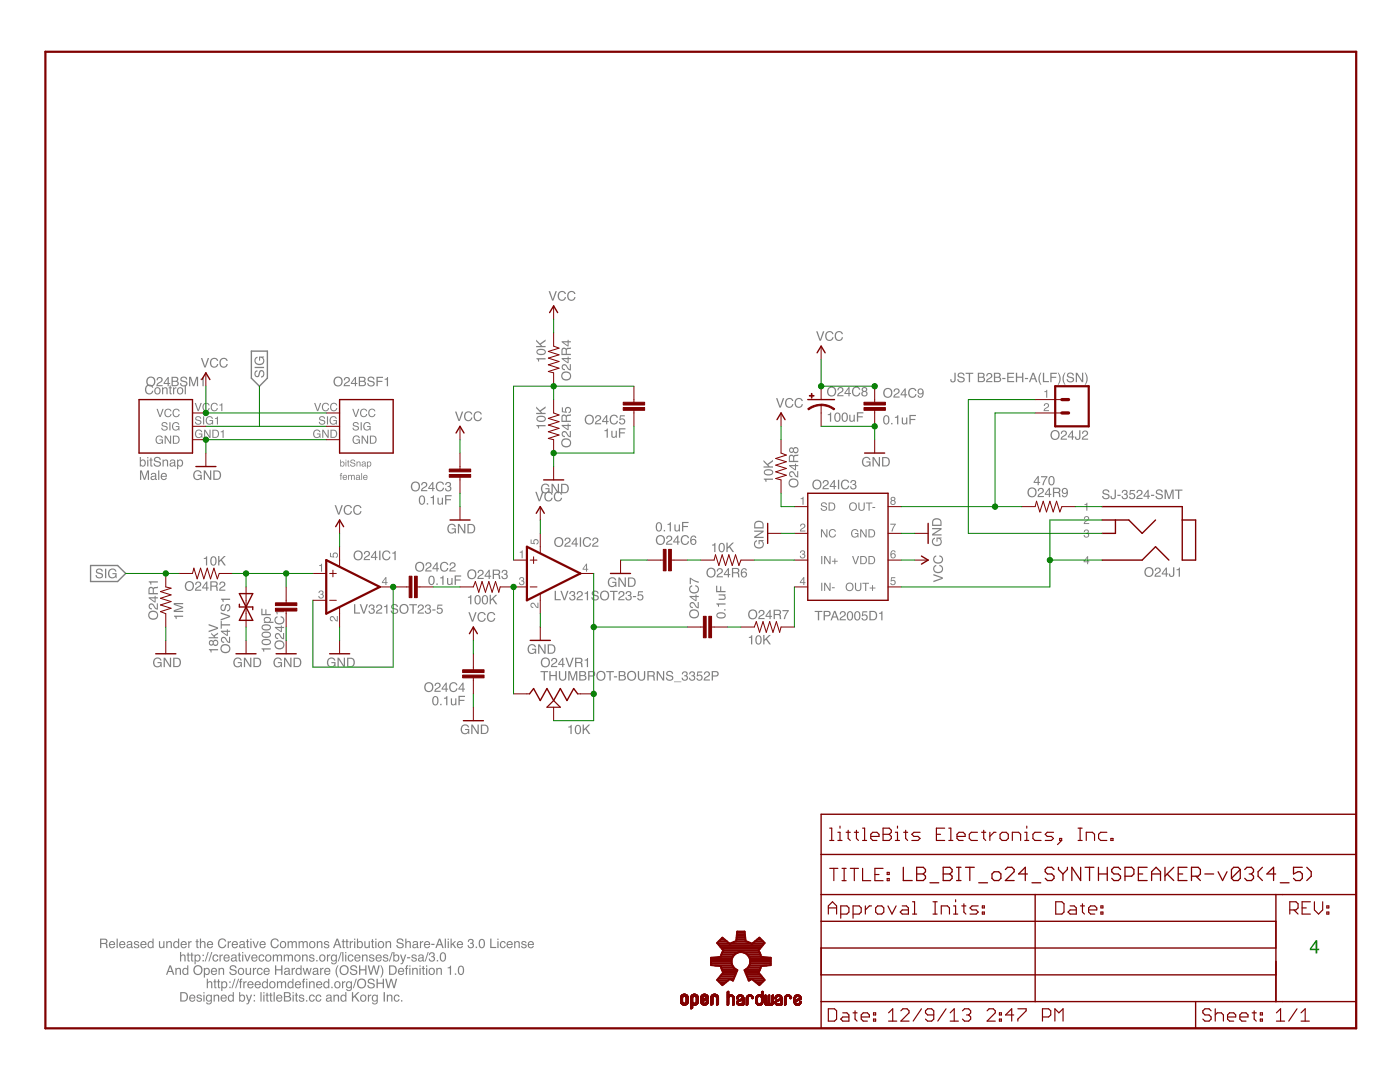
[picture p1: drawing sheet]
<svg xmlns="http://www.w3.org/2000/svg" width="279mm" height="216mm" viewBox="0 0 279 216" stroke-linecap="round" stroke-linejoin="round" font-family="sans-serif">
<g fill="#808080">
<path d="M29.1 77a.82 .82 0 0 1 .9-.3 .82 .82 0 0 1 .6 .7h-.3a.64 .64 0 0 0-.9-.4 .64 .64 0 0 0-.2 1 .57 .57 0 0 0 .6 .5 .57 .57 0 0 0 .5-.5h.3a.88 .88 0 0 1-1.1 .7 .88 .88 0 0 1-.5-1.3zM31.1 77.6a.48 .48 0 0 0-.1 .7 .48 .48 0 0 0 .7 0 .48 .48 0 0 0 .1-.6 .48 .48 0 0 0-.7-.1zM31 77.5a.67 .67 0 0 1 .9 .1 .67 .67 0 0 1-.1 .9 .67 .67 0 0 1-.9-.1l-.1-.6zM32.3 77.3h.3v.2a.49 .49 0 0 1 .5-.2 .49 .49 0 0 1 .4 .5v.9h-.3v-.9a.34 .34 0 0 0-.4-.3 .34 .34 0 0 0-.2 .4v.8h-.3zM33.8 76.9h.3v.4h.2v.2h-.2v.9l.2 .1v.2h-.3l-.1-.2-.1-1h-.1v-.2h.1zM34.5 77.3h.3v.2l.4-.2v.2l-.4 .2v1h-.3zM35.6 77.6a.48 .48 0 0 0 0 .7 .48 .48 0 0 0 .7 0 .48 .48 0 0 0 0-.6 .48 .48 0 0 0-.7-.1zM35.5 77.5a.67 .67 0 0 1 .9 .1 .67 .67 0 0 1-.1 .9 .67 .67 0 0 1-.9-.1l-.1-.6zM36.9 76.8h.2v1.9h-.2z" fill-rule="evenodd"/>
<path d="M34 192.9l-.3 .8h.5zM33.8 192.6h.3l.7 1.9h-.3l-.2-.6h-.7l-.2 .6h-.3zM35 193.1h.2v.2a.49 .49 0 0 1 .6-.2 .49 .49 0 0 1 .3 .5v.9h-.2v-.9a.34 .34 0 0 0-.4-.3 .34 .34 0 0 0-.3 .5v.7h-.2zM36.7 193.5a.47 .47 0 0 0-.1 .6 .47 .47 0 0 0 .7 .1l.1-.4-.1-.4-.3-.1zM36.6 193.2l.5-.1 .3 .2v-.7h.2v1.9h-.2v-.2a.63 .63 0 0 1-.9 .1 .63 .63 0 0 1-.1-.9zM38.6 193.6a.97 .97 0 0 1 1.9 0 .97 .97 0 0 1-1.9 0zM39 193a.72 .72 0 0 0 0 1.1 .72 .72 0 0 0 1.1-.2 .71 .71 0 0 0-.1-.9 .71 .71 0 0 0-1 0zM41 193.4a.48 .48 0 0 0-.1 .6 .48 .48 0 0 0 .6 .2 .48 .48 0 0 0 .1-.6 .48 .48 0 0 0-.6-.2zM40.7 193.1h.2v.2a.61 .61 0 0 1 .8-.1 .61 .61 0 0 1 .2 .9 .54 .54 0 0 1-.4 .4 .54 .54 0 0 1-.6-.1v.7h-.2zM42.3 193.3a.63 .63 0 0 1 .7-.1 .63 .63 0 0 1 .3 .7h-1a.39 .39 0 0 0 .3 .5 .39 .39 0 0 0 .5-.3h.2a.67 .67 0 0 1-.9 .4 .67 .67 0 0 1-.2-1zM42.4 193.4l-.1 .3h.8l-.2-.3zM43.6 193.1h.2v.2a.49 .49 0 0 1 .6-.2 .49 .49 0 0 1 .3 .5v.9h-.2v-.9a.34 .34 0 0 0-.4-.3 .34 .34 0 0 0-.3 .5v.7h-.2zM46 192.7a.74 .74 0 0 1 1.2 .5h-.2a.44 .44 0 0 0-.5-.4 .44 .44 0 0 0-.4 .4l.1 .1a.98 .98 0 0 1 1.1 .7 .76 .76 0 0 1-.8 .6 .76 .76 0 0 1-.7-.7h.2a.5 .5 0 0 0 .5 .5 .5 .5 0 0 0 .5-.5l-.4-.2a.58 .58 0 0 1-.7-.2 .58 .58 0 0 1 .1-.8zM47.8 193.5a.48 .48 0 0 0-.1 .7 .48 .48 0 0 0 .7 0 .48 .48 0 0 0 .1-.7 .48 .48 0 0 0-.7 0zM47.6 193.3a.67 .67 0 0 1 1 .1 .67 .67 0 0 1-.1 .9 .67 .67 0 0 1-1-.1v-.6zM49 193.1h.2v1a.35 .35 0 0 0 .5 .2 .35 .35 0 0 0 .2-.5v-.7h.2v1.4h-.2v-.2a.48 .48 0 0 1-.5 .2 .48 .48 0 0 1-.4-.4zM50.5 193.1h.2v.3l.4-.3v.3l-.4 .2v.9h-.2zM51.4 193.3a.56 .56 0 0 1 .6-.2 .56 .56 0 0 1 .4 .5l-.2-.1a.48 .48 0 0 0-.8 .2 .48 .48 0 0 0 .5 .7l.3-.4h.2a.64 .64 0 0 1-.9 .5 .64 .64 0 0 1-.2-1zM52.8 193.3a.63 .63 0 0 1 .7-.1 .63 .63 0 0 1 .3 .7h-1a.39 .39 0 0 0 .3 .5 .39 .39 0 0 0 .5-.3h.2a.67 .67 0 0 1-.9 .4 .67 .67 0 0 1-.2-1zM52.9 193.4l-.1 .3h.8l-.2-.3zM54.9 192.6h.2v.8h1v-.8h.3v1.9h-.3v-.9h-1v.9h-.2zM56.9 194v.1a.35 .35 0 0 0 .5 .2 .35 .35 0 0 0 .1-.5zM56.9 193.2l.4-.1a.44 .44 0 0 1 .5 .4v.8l.2 .2h-.3l-.1-.2a.46 .46 0 0 1-.8 .2 .46 .46 0 0 1 .3-.8l.5-.1a.31 .31 0 0 0-.3-.3 .31 .31 0 0 0-.3 .3h-.3zM58.2 193.1h.2v.3l.5-.3v.3l-.4 .2-.1 .9h-.2zM59.3 193.5a.47 .47 0 0 0-.1 .6 .47 .47 0 0 0 .7 .1l.1-.4-.1-.4-.3-.1zM59.2 193.2l.5-.1 .3 .2v-.7h.2v1.9h-.2v-.2a.63 .63 0 0 1-.9 .1 .63 .63 0 0 1-.1-.9zM60.4 193.1h.2l.3 1.1 .3-1.1h.2l.3 1.1 .3-1.1h.2l-.4 1.4h-.2l-.3-1-.3 1h-.2zM62.6 194v.1a.35 .35 0 0 0 .5 .2 .35 .35 0 0 0 .1-.5zM62.6 193.2l.4-.1a.44 .44 0 0 1 .5 .4v.8l.2 .2h-.3l-.1-.2a.46 .46 0 0 1-.8 .2 .46 .46 0 0 1 .3-.8l.5-.1a.31 .31 0 0 0-.3-.3 .31 .31 0 0 0-.4 .3h-.2zM63.9 193.1h.2v.3l.5-.3v.3l-.5 .2v.9h-.2zM64.9 193.3a.63 .63 0 0 1 .7-.1 .63 .63 0 0 1 .3 .7h-1a.39 .39 0 0 0 .3 .5 .39 .39 0 0 0 .5-.3h.2a.67 .67 0 0 1-.9 .4 .67 .67 0 0 1-.2-1zM65.1 193.4l-.2 .3h.8l-.2-.3zM67.4 192.6h.2a2.29 2.29 0 0 0 0 2.4 1.58 1.58 0 0 1-.5-2zM67.7 193.6a1 1 0 0 1 2 0 1 1 0 0 1-2 0zM68.2 193a.72 .72 0 0 0 0 1.1 .72 .72 0 0 0 1.1-.2 .71 .71 0 0 0-.2-.9 .71 .71 0 0 0-.9 0zM70.1 192.7a.74 .74 0 0 1 1.2 .5h-.3a.44 .44 0 0 0-.4-.4 .44 .44 0 0 0-.4 .4v.1a.98 .98 0 0 1 1.1 .7 .76 .76 0 0 1-.8 .6 .76 .76 0 0 1-.7-.7h.3a.5 .5 0 0 0 .5 .5 .5 .5 0 0 0 .4-.5l-.3-.2a.58 .58 0 0 1-.7-.2 .58 .58 0 0 1 .1-.8zM71.7 192.6h.2v.8h1v-.8h.2v1.9h-.2v-.9h-1v.9h-.2zM73.4 192.6h.3l.3 1.6 .4-1.6h.3l.4 1.6 .4-1.6h.3l-.5 1.9h-.3l-.4-1.5-.5 1.5h-.2zM75.9 192.6h.2l.3 .8a1.93 1.93 0 0 1-.3 1.6h-.2a2.29 2.29 0 0 0 0-2.4zM77.9 192.8v1.5h.4a.74 .74 0 0 0 .6-.7 .74 .74 0 0 0-.6-.8zM77.6 192.6h.8a.95 .95 0 0 1 .8 1 .95 .95 0 0 1-.8 .9h-.8zM79.6 193.3a.63 .63 0 0 1 .8-.1 .63 .63 0 0 1 .3 .7h-1a.39 .39 0 0 0 .2 .5 .39 .39 0 0 0 .5-.3h.2a.67 .67 0 0 1-.9 .4 .67 .67 0 0 1-.2-1zM79.8 193.4l-.1 .3h.7l-.2-.3zM81.1 192.7l.4-.1v.2l-.3 .2 .3 .3h-.3v1.2h-.2v-1.2h-.2v-.2h.2zM81.7 192.6h.2v.3h-.2zM81.7 193.1h.2v1.4h-.2zM82.3 193.1h.2v.2a.49 .49 0 0 1 .5-.2 .49 .49 0 0 1 .4 .5v.9h-.3v-.9a.34 .34 0 0 0-.4-.3 .34 .34 0 0 0-.2 .5v.7h-.2zM83.7 193.1h.3v1.4h-.3zM83.7 192.6h.3v.3h-.3zM84.3 192.8h.3v.3h.2v.2h-.2v.9l.2 .1v.2h-.3l-.1-.1-.1-1.1h-.1v-.2h.1zM85 193.1h.3v1.4h-.3zM85 192.6h.3v.3h-.3zM85.9 193.5a.48 .48 0 0 0-.1 .7 .48 .48 0 0 0 .7 0 .48 .48 0 0 0 0-.7 .48 .48 0 0 0-.6 0zM85.7 193.3a.67 .67 0 0 1 .9 .1 .67 .67 0 0 1-.1 .9 .67 .67 0 0 1-.9-.1l-.1-.6zM87.1 193.1h.2v.2a.49 .49 0 0 1 .6-.2 .49 .49 0 0 1 .3 .5v.9h-.2v-.9a.34 .34 0 0 0-.5-.3 .34 .34 0 0 0-.2 .5v.7h-.2zM89.3 193l.7-.3v1.8h-.2v-1.3h-.5zM90.8 194.2h.2v.3h-.2zM91.6 192.9a.66 .66 0 0 1 .8-.1 .66 .66 0 0 1 .2 .8 .67 .67 0 0 1-.2 .8 .67 .67 0 0 1-.9-.1l-.1-.9zM91.8 192.9a.96 .96 0 0 0 .2 1.5 .89 .89 0 0 0 0-1.5z" fill-rule="evenodd"/>
<path d="M41.3 195.3h.2v.7a.48 .48 0 0 1 .6-.2 .48 .48 0 0 1 .3 .5v.9h-.3v-1l-.2-.2-.4 .2v1h-.2zM42.8 195.4h.2v.4h.2v.2h-.2v.9l.2 .1v.2h-.3l-.1-.2v-1h-.2v-.2h.2zM43.5 195.4h.2v.4h.2v.2h-.2v.9l.2 .1v.2h-.3l-.1-.2v-1h-.2v-.2h.2zM44.5 196.1a.48 .48 0 0 0-.1 .6 .48 .48 0 0 0 .6 .2 .48 .48 0 0 0 .1-.6 .48 .48 0 0 0-.6-.2zM44.2 195.8h.2v.2a.61 .61 0 0 1 .8-.1 .61 .61 0 0 1 .1 .8 .54 .54 0 0 1-.3 .5 .54 .54 0 0 1-.6-.2v.7h-.2zM45.8 195.8h.2v.3h-.2zM45.8 196.9h.2v.3h-.2zM46.8 195.3h.2l-.6 1.9h-.2zM47.5 195.3h.2l-.6 1.9h-.2zM47.9 195.4l.4-.1v.2l-.2 .1 .2 .4h-.2v1.2h-.2v-1.2h-.2v-.2h.2zM48.6 195.8h.2v.2l.4-.2v.2l-.4 .3v.9h-.2zM49.5 196a.63 .63 0 0 1 .8-.1 .63 .63 0 0 1 .3 .7h-1a.39 .39 0 0 0 .3 .4 .39 .39 0 0 0 .5-.2h.2a.67 .67 0 0 1-1 .4 .67 .67 0 0 1-.2-1.1zM49.7 196.1l-.1 .3h.8l-.2-.4zM51 196a.63 .63 0 0 1 .8-.1 .63 .63 0 0 1 .3 .7h-1a.39 .39 0 0 0 .3 .4 .39 .39 0 0 0 .4-.2h.2a.67 .67 0 0 1-.9 .4 .67 .67 0 0 1-.2-1.1zM51.2 196.1l-.1 .3h.7l-.2-.4zM52.6 196.1a.47 .47 0 0 0-.1 .7 .47 .47 0 0 0 .6 .1l.2-.4-.2-.4-.2-.1zM52.5 195.9l.5-.1 .2 .2v-.7h.3v1.9h-.2v-.2a.63 .63 0 0 1-.9 0 .63 .63 0 0 1-.1-.8zM54 196.1a.48 .48 0 0 0 0 .7 .48 .48 0 0 0 .7 .1 .48 .48 0 0 0 0-.7 .48 .48 0 0 0-.7-.1zM53.9 196a.67 .67 0 0 1 .9 .1 .67 .67 0 0 1-.1 .9 .67 .67 0 0 1-.9-.1l-.1-.6zM55.3 195.8h.2v.2a.45 .45 0 0 1 .8 0 .46 .46 0 0 1 .5-.2 .46 .46 0 0 1 .3 .5v.9h-.2v-1.1l-.3-.1-.3 .2v1h-.2l-.1-1.1-.3-.1-.2 .2v1h-.2zM57.7 196.1a.47 .47 0 0 0-.1 .7 .47 .47 0 0 0 .7 .1l.1-.4-.1-.4-.3-.1zM57.6 195.9l.5-.1 .2 .2v-.7h.3v1.9h-.2v-.2a.63 .63 0 0 1-.9 0 .63 .63 0 0 1-.1-.8zM59 196a.63 .63 0 0 1 .8-.1 .63 .63 0 0 1 .3 .7h-1a.39 .39 0 0 0 .3 .4 .39 .39 0 0 0 .4-.2h.3a.67 .67 0 0 1-1 .4 .67 .67 0 0 1-.2-1.1zM59.2 196.1l-.1 .3h.7l-.1-.4zM60.5 195.4l.4-.1v.2l-.2 .1 .2 .4h-.2v1.2h-.3v-1.2h-.2v-.2h.2zM61.1 195.3h.2v.3h-.2zM61.1 195.8h.2v1.4h-.2zM61.7 195.8h.2v.2a.49 .49 0 0 1 .6-.2 .49 .49 0 0 1 .3 .5v.9h-.2v-.9a.34 .34 0 0 0-.4-.3 .34 .34 0 0 0-.3 .5v.7h-.2zM63.2 196a.63 .63 0 0 1 .8-.1 .63 .63 0 0 1 .3 .7h-1a.39 .39 0 0 0 .3 .4 .39 .39 0 0 0 .5-.2h.2a.67 .67 0 0 1-1 .4 .67 .67 0 0 1-.2-1.1zM63.4 196.1l-.1 .3h.8l-.2-.4zM64.9 196.1a.47 .47 0 0 0-.2 .7 .47 .47 0 0 0 .7 .1l.1-.4-.1-.4-.3-.1zM64.8 195.9l.4-.1 .3 .2v-.7h.2v1.9h-.2v-.2a.63 .63 0 0 1-.9 0 .63 .63 0 0 1 0-.8zM66.1 196.9h.3v.3h-.3zM67 196.1a.48 .48 0 0 0 0 .7 .48 .48 0 0 0 .6 .1 .48 .48 0 0 0 .1-.7 .48 .48 0 0 0-.7-.1zM66.9 196a.67 .67 0 0 1 .9 .1 .67 .67 0 0 1-.1 .9 .67 .67 0 0 1-.9-.1l-.1-.6zM68.3 195.8h.2v.2l.4-.2v.2l-.4 .3v.9h-.2zM69.2 196l.4-.2 .4 .2v-.2h.2v1.3a.6 .6 0 0 1-.4 .7 .6 .6 0 0 1-.7-.4h.2a.36 .36 0 0 0 .4 .2 .36 .36 0 0 0 .3-.4v-.2a.63 .63 0 0 1-.9 0 .63 .63 0 0 1 0-.9zM69.4 196.1a.48 .48 0 0 0-.1 .6 .48 .48 0 0 0 .6 .2 .48 .48 0 0 0 .1-.6 .48 .48 0 0 0-.6-.2zM71 195.3h.2l-.6 1.9h-.2zM71.2 196.3a1 1 0 0 1 2 0 1 1 0 0 1-2 0zM71.7 195.7a.72 .72 0 0 0 0 1.1 .72 .72 0 0 0 1.1-.2 .71 .71 0 0 0-.2-.9 .71 .71 0 0 0-.9 0zM73.5 195.4a.74 .74 0 0 1 1.3 .5h-.3a.44 .44 0 0 0-.4-.4 .44 .44 0 0 0-.5 .4l.1 .1a.98 .98 0 0 1 1.1 .7 .76 .76 0 0 1-.8 .5 .76 .76 0 0 1-.7-.6h.2a.5 .5 0 0 0 .5 .4 .5 .5 0 0 0 .5-.4l-.3-.2a.58 .58 0 0 1-.7-.3 .58 .58 0 0 1 0-.7zM75.1 195.3h.3v.8h1v-.8h.2v1.9h-.2v-.9h-1v.9h-.3zM76.9 195.3h.3l.3 1.5 .4-1.5h.3l.4 1.5 .4-1.5h.3l-.5 1.9h-.3l-.4-1.6-.5 1.6h-.2z" fill-rule="evenodd"/>
<path d="M20.2 187.5v.7h.6a.33 .33 0 0 0 .4-.3 .33 .33 0 0 0-.4-.4zM20 187.3a1.62 1.62 0 0 1 1.3 .2l.1 .5-.2 .2 .2 .3 .1 .7h-.3l-.1-.7-.3-.1h-.6v.8h-.2zM21.9 188a.63 .63 0 0 1 .8-.2 .63 .63 0 0 1 .3 .8h-1a.39 .39 0 0 0 .3 .4 .39 .39 0 0 0 .4-.3h.3a.67 .67 0 0 1-1 .4 .67 .67 0 0 1-.2-1zM22.1 188.1l-.1 .3h.7l-.2-.4zM23.3 187.3h.2v1.9h-.2zM23.9 188a.63 .63 0 0 1 .8-.2 .63 .63 0 0 1 .3 .8h-1a.39 .39 0 0 0 .3 .4 .39 .39 0 0 0 .5-.3h.2a.67 .67 0 0 1-1 .4 .67 .67 0 0 1-.2-1zM24.1 188.1l-.1 .3h.8l-.2-.4zM25.5 188.7v.1a.35 .35 0 0 0 .5 .2 .35 .35 0 0 0 .1-.5zM25.5 187.9l.3-.1a.44 .44 0 0 1 .6 .3v.9l.1 .2h-.2l-.1-.2a.46 .46 0 0 1-.8 .1 .46 .46 0 0 1 .3-.7l.4-.1a.31 .31 0 0 0-.2-.4 .31 .31 0 0 0-.4 .3h-.2zM26.9 187.9l.7-.1 .2 .4h-.3a.29 .29 0 0 0-.3-.2 .29 .29 0 0 0-.2 .2v.1a.58 .58 0 0 1 .7 .8 .6 .6 0 0 1-1-.4h.2a.33 .33 0 0 0 .3 .3 .33 .33 0 0 0 .4-.3h-.1a.57 .57 0 0 1-.6-.2 .57 .57 0 0 1 0-.6zM28.2 188a.63 .63 0 0 1 .7-.2 .63 .63 0 0 1 .4 .8h-1.1a.39 .39 0 0 0 .3 .4 .39 .39 0 0 0 .5-.3h.2a.67 .67 0 0 1-.9 .4 .67 .67 0 0 1-.2-1zM28.4 188.1l-.1 .3h.7l-.2-.4zM29.8 188.1a.47 .47 0 0 0-.1 .7 .47 .47 0 0 0 .6 .1l.1-.4-.1-.4-.2-.1zM29.7 187.9l.5-.1 .2 .2v-.7h.3v1.9h-.3v-.2a.63 .63 0 0 1-.8 0 .63 .63 0 0 1-.1-.8zM31.7 187.8h.3v.9a.35 .35 0 0 0 .4 .3 .35 .35 0 0 0 .2-.5v-.7h.2v1.4h-.2v-.2a.48 .48 0 0 1-.5 .2 .48 .48 0 0 1-.4-.5zM33.2 187.8h.2v.2a.49 .49 0 0 1 .6-.2 .49 .49 0 0 1 .3 .5v.9h-.2v-.9a.34 .34 0 0 0-.4-.3 .34 .34 0 0 0-.3 .5v.7h-.2zM34.9 188.1a.47 .47 0 0 0-.1 .7 .47 .47 0 0 0 .6 .1l.1-.4-.1-.4-.2-.1zM34.8 187.9l.5-.1 .2 .2v-.7h.3v1.9h-.2v-.2a.63 .63 0 0 1-.9 0 .63 .63 0 0 1-.1-.8zM36.2 188a.63 .63 0 0 1 .8-.2 .63 .63 0 0 1 .3 .8h-1a.39 .39 0 0 0 .3 .4 .39 .39 0 0 0 .4-.3h.3a.67 .67 0 0 1-1 .4 .67 .67 0 0 1-.2-1zM36.4 188.1l-.1 .3h.7l-.2-.4zM37.6 187.8h.2v.2l.4-.2v.2l-.4 .2v1h-.2zM39.2 187.4h.2v.4h.3v.2h-.3v.9l.3 .1v.2h-.3l-.2-.2v-1h-.2v-.2h.2zM39.9 187.3h.2v.7a.48 .48 0 0 1 .6-.2 .48 .48 0 0 1 .3 .5v.9h-.2v-1l-.3-.2-.3 .2-.1 1h-.2zM41.5 188a.63 .63 0 0 1 .7-.2 .63 .63 0 0 1 .3 .8h-1a.39 .39 0 0 0 .3 .4 .39 .39 0 0 0 .5-.3h.2a.67 .67 0 0 1-.9 .4 .67 .67 0 0 1-.2-1zM41.6 188.1l-.1 .3h.8l-.2-.4zM43.7 187.5a.82 .82 0 0 1 .8-.3 .82 .82 0 0 1 .6 .7h-.2a.64 .64 0 0 0-.9-.3 .64 .64 0 0 0-.2 .9 .57 .57 0 0 0 .5 .5 .57 .57 0 0 0 .6-.5h.3a.88 .88 0 0 1-1.2 .7 .88 .88 0 0 1-.5-1.2zM45.4 187.8h.3v.2l.4-.2v.2l-.4 .2v1h-.3zM46.4 188a.63 .63 0 0 1 .8-.2 .63 .63 0 0 1 .3 .8h-1a.39 .39 0 0 0 .3 .4 .39 .39 0 0 0 .4-.3h.3a.67 .67 0 0 1-1 .4 .67 .67 0 0 1-.2-1zM46.6 188.1l-.1 .3h.7l-.1-.4zM48 188.7l-.1 .1a.35 .35 0 0 0 .5 .2 .35 .35 0 0 0 .2-.5zM47.9 187.9l.4-.1a.44 .44 0 0 1 .6 .3v.9l.1 .2h-.3l-.1-.2a.46 .46 0 0 1-.8 .1 .46 .46 0 0 1 .3-.7l.5-.1a.31 .31 0 0 0-.3-.4 .31 .31 0 0 0-.3 .3h-.2zM49.3 187.4h.2v.4h.2v.2h-.2v.9l.2 .1v.2h-.3l-.1-.2v-1h-.2v-.2h.2zM50 187.8h.2v1.4h-.2zM50 187.3h.2v.3h-.2zM50.4 187.8h.3l.3 1.1 .4-1.1h.3l-.6 1.4h-.2zM52 188a.63 .63 0 0 1 .7-.2 .63 .63 0 0 1 .3 .8h-1a.39 .39 0 0 0 .3 .4 .39 .39 0 0 0 .5-.3h.2a.67 .67 0 0 1-.9 .4 .67 .67 0 0 1-.2-1zM52.1 188.1l-.1 .3h.8l-.2-.4zM54.2 187.5a.82 .82 0 0 1 .8-.3 .82 .82 0 0 1 .6 .7h-.2a.64 .64 0 0 0-.9-.3 .64 .64 0 0 0-.2 .9 .57 .57 0 0 0 .5 .5 .57 .57 0 0 0 .6-.5h.3a.88 .88 0 0 1-1.2 .7 .88 .88 0 0 1-.5-1.2zM56.2 188.1a.48 .48 0 0 0-.1 .7 .48 .48 0 0 0 .7 .1 .48 .48 0 0 0 0-.7 .48 .48 0 0 0-.6-.1zM56 188a.67 .67 0 0 1 1 .1 .67 .67 0 0 1-.1 .9 .67 .67 0 0 1-1-.1v-.6zM57.4 187.8h.2v.2a.45 .45 0 0 1 .8 0 .46 .46 0 0 1 .5-.2 .46 .46 0 0 1 .3 .5v.9h-.2v-1.1l-.2-.1-.3 .2-.1 1h-.2v-1.1l-.4-.1-.1 .2-.1 1h-.2zM59.6 187.8h.2v.2a.45 .45 0 0 1 .8 0 .46 .46 0 0 1 .5-.2 .46 .46 0 0 1 .3 .5v.9h-.2v-1.1l-.2-.1-.4 .2v1h-.2v-1.1l-.4-.1-.2 .2v1h-.2zM62 188.1a.48 .48 0 0 0-.1 .7 .48 .48 0 0 0 .7 .1 .48 .48 0 0 0 .1-.7 .48 .48 0 0 0-.7-.1zM61.9 188a.67 .67 0 0 1 .9 .1 .67 .67 0 0 1-.1 .9 .67 .67 0 0 1-1-.1v-.6zM63.2 187.8h.2v.2a.49 .49 0 0 1 .6-.2 .49 .49 0 0 1 .3 .5v.9h-.2v-.9a.34 .34 0 0 0-.4-.3 .34 .34 0 0 0-.2 .5v.7h-.3zM64.8 187.9l.7-.1 .2 .4h-.2a.29 .29 0 0 0-.3-.2 .29 .29 0 0 0-.3 .2l.1 .1a.58 .58 0 0 1 .6 .8 .6 .6 0 0 1-1-.4h.2a.33 .33 0 0 0 .4 .3 .33 .33 0 0 0 .3-.3h-.1a.57 .57 0 0 1-.5-.2 .57 .57 0 0 1-.1-.6zM67.3 187.6l-.3 .8h.6zM67.2 187.3h.3l.6 1.9h-.2l-.2-.6h-.8l-.2 .6h-.2zM68.4 187.4h.2v.4h.2v.2h-.2v.9l.2 .1v.2h-.3l-.1-.2v-1h-.2v-.2h.2zM69.1 187.4h.2v.4h.3v.2h-.3v.9l.3 .1v.2h-.3l-.2-.2v-1h-.2v-.2h.2zM69.8 187.8h.2v.2l.5-.2v.2l-.4 .2-.1 1h-.2zM70.7 187.8h.2v1.4h-.2zM70.7 187.3h.2v.3h-.2zM71.2 187.3h.3v.7a.63 .63 0 0 1 .8 0 .63 .63 0 0 1 .1 .8 .52 .52 0 0 1-.4 .4 .52 .52 0 0 1-.6-.2v.2h-.2zM71.6 188.1a.48 .48 0 0 0-.1 .6 .48 .48 0 0 0 .6 .2 .48 .48 0 0 0 .1-.7 .48 .48 0 0 0-.6-.1zM72.7 187.8h.2v.9a.35 .35 0 0 0 .5 .3 .35 .35 0 0 0 .2-.5v-.7h.2v1.4h-.2v-.2a.48 .48 0 0 1-.5 .2 .48 .48 0 0 1-.4-.5zM74.2 187.4h.2v.4h.3v.2h-.3v.9l.3 .1v.2h-.3l-.2-.2v-1h-.2v-.2h.2zM74.9 187.8h.2v1.4h-.2zM74.9 187.3h.2v.3h-.2zM75.7 188.1a.48 .48 0 0 0 0 .7 .48 .48 0 0 0 .6 .1 .48 .48 0 0 0 .1-.7 .48 .48 0 0 0-.7-.1zM75.6 188a.67 .67 0 0 1 .9 .1 .67 .67 0 0 1-.1 .9 .67 .67 0 0 1-.9-.1l-.1-.6zM76.9 187.8h.3v.2a.49 .49 0 0 1 .5-.2 .49 .49 0 0 1 .4 .5v.9h-.3v-.9a.34 .34 0 0 0-.4-.3 .34 .34 0 0 0-.2 .5v.7h-.3zM79.3 187.4a.74 .74 0 0 1 1.2 .4h-.2a.44 .44 0 0 0-.5-.3 .44 .44 0 0 0-.4 .4l.1 .1a.98 .98 0 0 1 1.1 .6 .76 .76 0 0 1-.8 .6 .76 .76 0 0 1-.7-.6h.2a.5 .5 0 0 0 .5 .4 .5 .5 0 0 0 .5-.4l-.4-.2a.58 .58 0 0 1-.7-.3 .58 .58 0 0 1 .1-.7zM80.9 187.3h.2v.7a.48 .48 0 0 1 .6-.2 .48 .48 0 0 1 .3 .5v.9h-.2v-1l-.3-.2-.4 .2v1h-.2zM82.5 188.7v.1a.35 .35 0 0 0 .5 .2 .35 .35 0 0 0 .1-.5zM82.5 187.9l.4-.1a.44 .44 0 0 1 .5 .3v.9l.2 .2h-.3l-.1-.2a.46 .46 0 0 1-.8 .1 .46 .46 0 0 1 .3-.7l.5-.1a.31 .31 0 0 0-.3-.4 .31 .31 0 0 0-.3 .3h-.3zM83.8 187.8h.2v.2l.5-.2v.2l-.4 .2-.1 1h-.2zM84.8 188a.63 .63 0 0 1 .7-.2 .63 .63 0 0 1 .3 .8h-1a.39 .39 0 0 0 .3 .4 .39 .39 0 0 0 .5-.3h.2a.67 .67 0 0 1-.9 .4 .67 .67 0 0 1-.2-1zM85 188.1l-.2 .3h.8l-.2-.4zM86.1 188.3h.6v.3h-.6zM87.7 187.6l-.3 .8h.6zM87.6 187.3h.3l.7 1.9h-.3l-.2-.6h-.8l-.2 .6h-.2zM88.8 187.3h.2v1.9h-.2zM89.3 187.8h.3v1.4h-.3zM89.3 187.3h.3v.3h-.3zM89.9 187.3h.2v1.1l.6-.6h.3l-.5 .5 .6 .9h-.3l-.5-.7-.2 .2v.5h-.2zM91.3 188a.63 .63 0 0 1 .8-.2 .63 .63 0 0 1 .3 .8h-1a.39 .39 0 0 0 .3 .4 .39 .39 0 0 0 .5-.3h.2a.67 .67 0 0 1-1 .4 .67 .67 0 0 1-.2-1zM91.5 188.1l-.1 .3h.8l-.2-.4zM93.6 187.5a.53 .53 0 0 1 .7-.1 .53 .53 0 0 1 0 .8 .61 .61 0 0 1-.1 1 .61 .61 0 0 1-.9-.6h.3a.37 .37 0 0 0 .5 .4 .37 .37 0 0 0 0-.7h-.3l.1-.2a.3 .3 0 0 0 .4-.2 .3 .3 0 0 0-.3-.4l-.4 .2v.2h-.2zM94.9 188.9h.3v.3h-.3zM95.7 187.5a.66 .66 0 0 1 .8 0 .66 .66 0 0 1 .3 .8 .67 .67 0 0 1-.3 .8 .67 .67 0 0 1-.8-.2l-.2-.8zM96 187.6a.96 .96 0 0 0 .2 1.4 .89 .89 0 0 0 0-1.5zM97.8 187.3h.3v1.7h.9v.2h-1.2zM99.3 187.8h.2v1.4h-.2zM99.3 187.3h.2v.3h-.2zM99.9 188a.56 .56 0 0 1 .6-.2 .56 .56 0 0 1 .4 .5l-.2-.2a.48 .48 0 0 0-.8 .3 .48 .48 0 0 0 .5 .6l.3-.3h.2a.64 .64 0 0 1-.9 .4 .64 .64 0 0 1-.2-1zM101.3 188a.63 .63 0 0 1 .7-.2 .63 .63 0 0 1 .3 .8h-1a.39 .39 0 0 0 .3 .4 .39 .39 0 0 0 .5-.3h.2a.67 .67 0 0 1-.9 .4 .67 .67 0 0 1-.2-1zM101.4 188.1l-.1 .3h.8l-.2-.4zM102.6 187.8h.2v.2a.49 .49 0 0 1 .6-.2 .49 .49 0 0 1 .3 .5v.9h-.2v-.9a.34 .34 0 0 0-.4-.3 .34 .34 0 0 0-.3 .5v.7h-.2zM104.2 187.9l.7-.1 .2 .4h-.2a.29 .29 0 0 0-.3-.2 .29 .29 0 0 0-.3 .2l.1 .1a.58 .58 0 0 1 .6 .8 .6 .6 0 0 1-1-.4h.2a.33 .33 0 0 0 .4 .3 .33 .33 0 0 0 .3-.3h-.1a.57 .57 0 0 1-.5-.2 .57 .57 0 0 1-.1-.6zM105.5 188a.63 .63 0 0 1 .8-.2 .63 .63 0 0 1 .3 .8h-1a.39 .39 0 0 0 .3 .4 .39 .39 0 0 0 .4-.3h.2a.67 .67 0 0 1-.9 .4 .67 .67 0 0 1-.2-1zM105.7 188.1l-.1 .3h.7l-.2-.4z" fill-rule="evenodd"/>
<path d="M35.9 190h.3v.7a.48 .48 0 0 1 .5-.2 .48 .48 0 0 1 .3 .5v.8h-.2v-1l-.3-.2-.3 .3v.9h-.3zM37.4 190.1h.3v.4h.2v.2h-.2v.9l.2 .1v.1h-.3l-.2-.1v-1h-.2v-.2h.2zM38.2 190.1h.2v.4h.2v.2h-.2v.9l.2 .1v.1h-.3l-.1-.1v-1h-.2v-.2h.2zM39.2 190.7a.48 .48 0 0 0-.1 .7 .48 .48 0 0 0 .6 .2 .48 .48 0 0 0 .1-.7 .48 .48 0 0 0-.6-.2zM38.8 190.5h.2v.2a.61 .61 0 0 1 .9-.1 .61 .61 0 0 1 .1 .8 .54 .54 0 0 1-.4 .5 .54 .54 0 0 1-.5-.2v.7h-.3zM40.4 190.5h.3v.3h-.3zM40.4 191.6h.3v.2h-.3zM41.5 190h.2l-.6 1.8h-.2zM42.2 190h.2l-.6 1.8h-.2zM42.6 190.6a.56 .56 0 0 1 .6-.2 .56 .56 0 0 1 .4 .5l-.3-.1a.48 .48 0 0 0-.7 .2 .48 .48 0 0 0 .4 .7l.3-.3h.3a.64 .64 0 0 1-1 .4 .64 .64 0 0 1-.1-1zM43.8 190.5h.2v.2l.5-.3v.3l-.4 .2-.1 .9h-.2zM44.8 190.6a.63 .63 0 0 1 .7-.1 .63 .63 0 0 1 .3 .7h-1a.39 .39 0 0 0 .3 .5 .39 .39 0 0 0 .5-.3h.2a.67 .67 0 0 1-.9 .4 .67 .67 0 0 1-.2-1zM45 190.8l-.2 .2h.8l-.2-.3zM46.3 191.4v.1a.35 .35 0 0 0 .5 .1 .35 .35 0 0 0 .1-.4zM46.3 190.5l.4-.1a.44 .44 0 0 1 .5 .4v.8l.2 .2-.3 .1-.1-.2a.46 .46 0 0 1-.8 .1 .46 .46 0 0 1 .3-.7l.5-.2a.31 .31 0 0 0-.3-.3 .31 .31 0 0 0-.3 .3h-.3zM47.6 190.1h.3v.4h.2v.2h-.2v.9l.2 .1v.1h-.3l-.1-.1-.1-1h-.1v-.2h.1zM48.3 190.5h.3v1.3h-.3zM48.3 190h.3v.2h-.3zM48.7 190.5h.3l.4 1.1 .4-1.1h.2l-.5 1.3h-.2zM50.3 190.6a.63 .63 0 0 1 .8-.1 .63 .63 0 0 1 .3 .7h-1a.39 .39 0 0 0 .3 .5 .39 .39 0 0 0 .4-.3h.3a.67 .67 0 0 1-1 .4 .67 .67 0 0 1-.2-1zM50.5 190.8l-.1 .2h.8l-.2-.3zM51.8 190.6a.56 .56 0 0 1 .6-.2 .56 .56 0 0 1 .4 .5l-.3-.1a.48 .48 0 0 0-.7 .2 .48 .48 0 0 0 .4 .7l.3-.3h.3a.64 .64 0 0 1-1 .4 .64 .64 0 0 1-.1-1zM53.2 190.8a.48 .48 0 0 0 0 .7 .48 .48 0 0 0 .6 0 .48 .48 0 0 0 .1-.6 .48 .48 0 0 0-.7-.1zM53.1 190.6a.67 .67 0 0 1 .9 .1 .67 .67 0 0 1-.1 1 .67 .67 0 0 1-.9-.1l-.1-.6zM54.4 190.5h.3v.2a.45 .45 0 0 1 .7 0 .46 .46 0 0 1 .6-.2 .46 .46 0 0 1 .3 .4v.9h-.2l-.1-1-.2-.1-.3 .2v.9h-.2l-.1-1.1h-.3l-.2 .2v.9h-.3zM56.6 190.5h.3v.2a.45 .45 0 0 1 .7 0 .46 .46 0 0 1 .6-.2 .46 .46 0 0 1 .3 .4v.9h-.3v-1l-.2-.1-.3 .2v.9h-.3v-1.1h-.3l-.2 .2v.9h-.3zM59.1 190.8a.48 .48 0 0 0-.1 .7 .48 .48 0 0 0 .7 0 .48 .48 0 0 0 0-.6 .48 .48 0 0 0-.6-.1zM58.9 190.6a.67 .67 0 0 1 1 .1 .67 .67 0 0 1-.2 1 .67 .67 0 0 1-.9-.1l-.1-.6zM60.3 190.5h.2v.2a.49 .49 0 0 1 .6-.2 .49 .49 0 0 1 .3 .5v.8h-.2v-.8a.34 .34 0 0 0-.5-.3 .34 .34 0 0 0-.2 .4v.7h-.2zM61.8 190.6l.7-.1 .2 .4h-.2a.29 .29 0 0 0-.3-.3 .29 .29 0 0 0-.3 .3l.1 .1a.58 .58 0 0 1 .6 .8 .6 .6 0 0 1-.9-.4h.2a.33 .33 0 0 0 .3 .3 .33 .33 0 0 0 .3-.3v-.1a.57 .57 0 0 1-.6-.2 .57 .57 0 0 1-.1-.5zM63.1 191.6h.3v.2h-.3zM64 190.8a.48 .48 0 0 0-.1 .7 .48 .48 0 0 0 .7 0 .48 .48 0 0 0 .1-.6 .48 .48 0 0 0-.7-.1zM63.9 190.6a.67 .67 0 0 1 .9 .1 .67 .67 0 0 1-.1 1 .67 .67 0 0 1-.9-.1l-.1-.6zM65.2 190.5h.3v.2l.4-.3v.3l-.4 .2v.9h-.3zM66.2 190.6l.4-.2 .4 .3v-.2h.2v1.2a.6 .6 0 0 1-.4 .7 .6 .6 0 0 1-.7-.4h.2a.36 .36 0 0 0 .4 .2 .36 .36 0 0 0 .3-.3v-.2a.63 .63 0 0 1-.9 0 .63 .63 0 0 1 0-.9zM66.4 190.8a.48 .48 0 0 0-.1 .6 .48 .48 0 0 0 .6 .2 .48 .48 0 0 0 .1-.7 .48 .48 0 0 0-.6-.1zM68 190h.2l-.6 1.8h-.2zM68.3 190h.2v1.8h-.2zM68.9 190.5h.2v1.3h-.2zM68.9 190h.2v.2h-.2zM69.5 190.6a.56 .56 0 0 1 .7-.2 .56 .56 0 0 1 .3 .5l-.2-.1a.48 .48 0 0 0-.7 .2 .48 .48 0 0 0 .4 .7l.3-.3h.2a.64 .64 0 0 1-.9 .4 .64 .64 0 0 1-.1-1zM70.9 190.6a.63 .63 0 0 1 .7-.1 .63 .63 0 0 1 .4 .7h-1.1a.39 .39 0 0 0 .3 .5 .39 .39 0 0 0 .5-.3h.2a.67 .67 0 0 1-.9 .4 .67 .67 0 0 1-.2-1zM71.1 190.8l-.1 .2h.7l-.2-.3zM72.2 190.5h.3v.2a.49 .49 0 0 1 .5-.2 .49 .49 0 0 1 .4 .5v.8h-.3v-.8a.34 .34 0 0 0-.4-.3 .34 .34 0 0 0-.2 .4v.7h-.3zM73.8 190.6l.7-.1 .2 .4h-.2a.29 .29 0 0 0-.3-.3 .29 .29 0 0 0-.3 .3l.1 .1a.58 .58 0 0 1 .6 .8 .6 .6 0 0 1-1-.4h.2a.33 .33 0 0 0 .4 .3 .33 .33 0 0 0 .3-.3l-.1-.1a.57 .57 0 0 1-.5-.2 .57 .57 0 0 1-.1-.5zM75.1 190.6a.63 .63 0 0 1 .8-.1 .63 .63 0 0 1 .3 .7h-1a.39 .39 0 0 0 .3 .5 .39 .39 0 0 0 .4-.3h.3a.67 .67 0 0 1-1 .4 .67 .67 0 0 1-.2-1zM75.3 190.8l-.1 .2h.7l-.1-.3zM76.6 190.6l.7-.1 .2 .4h-.2a.29 .29 0 0 0-.3-.3 .29 .29 0 0 0-.3 .3v.1a.58 .58 0 0 1 .7 .8 .6 .6 0 0 1-1-.4h.2a.33 .33 0 0 0 .3 .3 .33 .33 0 0 0 .4-.3l-.1-.1a.57 .57 0 0 1-.6-.2 .57 .57 0 0 1 0-.5zM78.2 190h.2l-.6 1.8h-.2zM78.5 190h.2v.6a.63 .63 0 0 1 .9 0 .63 .63 0 0 1 0 .9 .52 .52 0 0 1-.4 .4 .52 .52 0 0 1-.5-.2v.1h-.2zM78.8 190.8a.48 .48 0 0 0-.1 .6 .48 .48 0 0 0 .7 .1 .48 .48 0 0 0 .1-.6 .48 .48 0 0 0-.7-.1zM79.8 190.5h.3l.4 1.1 .3-1.1h.3l-.2 .6a1.9 1.9 0 0 1-.8 1.3h-.1v-.2h.2l.1-.3zM81.2 191h.7v.2h-.7zM82.3 190.6l.7-.1 .2 .4h-.3a.29 .29 0 0 0-.3-.3 .29 .29 0 0 0-.2 .3v.1a.58 .58 0 0 1 .7 .8 .6 .6 0 0 1-1-.4h.2a.33 .33 0 0 0 .3 .3 .33 .33 0 0 0 .4-.3l-.1-.1a.57 .57 0 0 1-.6-.2 .57 .57 0 0 1 0-.5zM83.7 191.4l-.1 .1a.35 .35 0 0 0 .5 .1 .35 .35 0 0 0 .2-.4zM83.6 190.5l.4-.1a.44 .44 0 0 1 .6 .4v.8l.1 .2-.3 .1-.1-.2a.46 .46 0 0 1-.8 .1 .46 .46 0 0 1 .3-.7l.5-.2a.31 .31 0 0 0-.3-.3 .31 .31 0 0 0-.3 .3h-.2zM85.4 190h.2l-.6 1.8h-.2zM85.8 190.1a.53 .53 0 0 1 .8 0 .53 .53 0 0 1-.1 .8 .61 .61 0 0 1-.1 1 .61 .61 0 0 1-.8-.6h.2a.37 .37 0 0 0 .5 .4 .37 .37 0 0 0 0-.7h-.2v-.2a.3 .3 0 0 0 .4-.2 .3 .3 0 0 0-.3-.4l-.3 .2-.1 .2h-.2zM87.2 191.6h.2v.2h-.2zM88 190.2a.66 .66 0 0 1 .8-.1 .66 .66 0 0 1 .2 .8 .67 .67 0 0 1-.2 .9 .67 .67 0 0 1-.9-.2l-.1-.8zM88.2 190.3a.96 .96 0 0 0 .2 1.4 .89 .89 0 0 0 0-1.5z" fill-rule="evenodd"/>
<path d="M36.2 198.2v1.4h.5a.74 .74 0 0 0 .6-.7 .74 .74 0 0 0-.6-.7zM36 198h.7a.95 .95 0 0 1 .8 .9 .95 .95 0 0 1-.8 1h-.7zM37.9 198.7a.63 .63 0 0 1 .8-.2 .63 .63 0 0 1 .3 .7h-1a.39 .39 0 0 0 .3 .5 .39 .39 0 0 0 .4-.3h.3a.67 .67 0 0 1-1 .4 .67 .67 0 0 1-.2-1zM38.1 198.8l-.1 .3h.8l-.2-.4zM39.4 198.6l.7-.1 .2 .4h-.2a.29 .29 0 0 0-.3-.3 .29 .29 0 0 0-.3 .3l.1 .1a.58 .58 0 0 1 .6 .8 .6 .6 0 0 1-1-.4h.2a.33 .33 0 0 0 .4 .3 .33 .33 0 0 0 .3-.3l-.1-.1a.57 .57 0 0 1-.5-.1 .57 .57 0 0 1-.1-.6zM40.6 198.5h.2v1.4h-.2zM40.6 198h.2v.2h-.2zM41.2 198.6l.5-.1 .4 .2v-.2h.2v1.2a.6 .6 0 0 1-.5 .7 .6 .6 0 0 1-.7-.4h.3a.36 .36 0 0 0 .4 .2 .36 .36 0 0 0 .3-.3v-.2a.63 .63 0 0 1-.9 0 .63 .63 0 0 1 0-.9zM41.4 198.8a.48 .48 0 0 0-.1 .6 .48 .48 0 0 0 .6 .2 .48 .48 0 0 0 .2-.6 .48 .48 0 0 0-.7-.2zM42.6 198.5h.3v.2a.49 .49 0 0 1 .5-.2 .49 .49 0 0 1 .4 .5v.9h-.3v-.9a.34 .34 0 0 0-.4-.3 .34 .34 0 0 0-.2 .4v.8h-.3zM44.2 198.7a.63 .63 0 0 1 .8-.2 .63 .63 0 0 1 .3 .7h-1a.39 .39 0 0 0 .3 .5 .39 .39 0 0 0 .4-.3h.2a.67 .67 0 0 1-.9 .4 .67 .67 0 0 1-.2-1zM44.4 198.8l-.1 .3h.7l-.2-.4zM45.8 198.8a.47 .47 0 0 0-.1 .6 .47 .47 0 0 0 .7 .2l.1-.4-.1-.4-.3-.1zM45.7 198.6l.5-.1 .2 .2v-.7h.3v1.9h-.2v-.2a.63 .63 0 0 1-.9 0 .63 .63 0 0 1-.1-.9zM47.7 198h.2v.6a.63 .63 0 0 1 .9 0 .63 .63 0 0 1 .1 .9 .52 .52 0 0 1-.5 .4 .52 .52 0 0 1-.5-.2v.2h-.2zM48.1 198.8a.48 .48 0 0 0-.2 .6 .48 .48 0 0 0 .7 .1 .48 .48 0 0 0 .1-.6 .48 .48 0 0 0-.6-.1zM49.1 198.5h.2l.4 1.1 .4-1.1h.2l-.2 .6a1.9 1.9 0 0 1-.8 1.3h-.1v-.2h.2l.2-.3zM50.6 198.5h.3v.3h-.3zM50.6 199.6h.3v.3h-.3zM52 198h.2v1.9h-.2zM52.6 198.5h.2v1.4h-.2zM52.6 198h.2v.2h-.2zM53.2 198.1h.2v.4h.2v.2h-.2v.9l.2 .1v.2h-.3l-.1-.2v-1h-.2v-.2h.2zM53.9 198.1h.2v.4h.3v.2h-.3v.9l.3 .1v.2h-.3l-.2-.2v-1h-.2v-.2h.2zM54.6 198h.2v1.9h-.2zM55.3 198.7a.63 .63 0 0 1 .7-.2 .63 .63 0 0 1 .4 .7h-1.1a.39 .39 0 0 0 .3 .5 .39 .39 0 0 0 .5-.3h.2a.67 .67 0 0 1-.9 .4 .67 .67 0 0 1-.2-1zM55.5 198.8l-.1 .3h.7l-.2-.4zM56.9 198.2v.6h.5a.31 .31 0 0 0 .4-.3 .31 .31 0 0 0-.4-.3zM56.9 199v.6l.9-.1 .1-.2-.2-.3zM56.7 198h.8a.46 .46 0 0 1 .5 .3 .46 .46 0 0 1-.2 .5 .53 .53 0 0 1 .3 .7 .53 .53 0 0 1-.6 .4h-.8zM58.4 198.5h.2v1.4h-.2zM58.4 198h.2v.2h-.2zM59 198.1h.2v.4h.3v.2h-.3v.9l.3 .1v.2h-.3l-.2-.2v-1h-.2v-.2h.2zM59.8 198.6l.7-.1 .2 .4h-.2a.29 .29 0 0 0-.3-.3 .29 .29 0 0 0-.3 .3l.1 .1a.58 .58 0 0 1 .6 .8 .6 .6 0 0 1-1-.4h.2a.33 .33 0 0 0 .4 .3 .33 .33 0 0 0 .3-.3l-.1-.1a.57 .57 0 0 1-.5-.1 .57 .57 0 0 1-.1-.6zM61.1 199.6h.2v.3h-.2zM61.8 198.6a.56 .56 0 0 1 .6-.2 .56 .56 0 0 1 .4 .5l-.2-.1a.48 .48 0 0 0-.8 .3 .48 .48 0 0 0 .5 .6l.3-.3h.2a.64 .64 0 0 1-.9 .4 .64 .64 0 0 1-.2-1zM63.1 198.6a.56 .56 0 0 1 .6-.2 .56 .56 0 0 1 .4 .5l-.2-.1a.48 .48 0 0 0-.8 .3 .48 .48 0 0 0 .5 .6l.3-.3h.2a.64 .64 0 0 1-.9 .4 .64 .64 0 0 1-.2-1zM65.3 199.4v.1a.35 .35 0 0 0 .4 .2 .35 .35 0 0 0 .2-.5zM65.3 198.5l.3-.1a.44 .44 0 0 1 .6 .4v.8l.1 .3h-.2l-.1-.2a.46 .46 0 0 1-.8 .1 .46 .46 0 0 1 .3-.7l.4-.1a.31 .31 0 0 0-.2-.4 .31 .31 0 0 0-.4 .3h-.2zM66.6 198.5h.2v.2a.49 .49 0 0 1 .5-.2 .49 .49 0 0 1 .4 .5v.9h-.3v-.9a.34 .34 0 0 0-.4-.3 .34 .34 0 0 0-.2 .4v.8h-.2zM68.3 198.8a.47 .47 0 0 0-.1 .6 .47 .47 0 0 0 .6 .2l.1-.4-.1-.4-.3-.1zM68.2 198.6l.4-.1 .3 .2v-.7h.2v1.9h-.2v-.2a.63 .63 0 0 1-.9 0 .63 .63 0 0 1 0-.9zM70.2 198h.3v.9l.9-.9h.3l-.7 .7 .8 1.2h-.4l-.6-1-.3 .3v.7h-.3zM72.2 198.8a.48 .48 0 0 0-.1 .7 .48 .48 0 0 0 .7 0 .48 .48 0 0 0 .1-.6 .48 .48 0 0 0-.7-.1zM72 198.6a.67 .67 0 0 1 1 .1 .67 .67 0 0 1-.1 1 .67 .67 0 0 1-1-.1v-.6zM73.4 198.5h.2v.2l.5-.2v.2l-.4 .2-.1 1h-.2zM74.4 198.6l.4-.1 .4 .2v-.2h.2v1.2a.6 .6 0 0 1-.5 .7 .6 .6 0 0 1-.7-.4h.3a.36 .36 0 0 0 .4 .2 .36 .36 0 0 0 .3-.3v-.2a.63 .63 0 0 1-.9 0 .63 .63 0 0 1 0-.9zM74.6 198.8a.48 .48 0 0 0-.2 .6 .48 .48 0 0 0 .6 .2 .48 .48 0 0 0 .2-.6 .48 .48 0 0 0-.6-.2zM76.6 198h.2v1.9h-.2zM77.2 198.5h.2v.2a.49 .49 0 0 1 .6-.2 .49 .49 0 0 1 .3 .5v.9h-.2v-.9a.34 .34 0 0 0-.4-.3 .34 .34 0 0 0-.3 .4v.8h-.2zM78.7 198.6a.56 .56 0 0 1 .6-.2 .56 .56 0 0 1 .4 .5l-.2-.1a.48 .48 0 0 0-.8 .3 .48 .48 0 0 0 .5 .6l.3-.3h.2a.64 .64 0 0 1-.9 .4 .64 .64 0 0 1-.2-1zM80 199.6h.3v.3h-.3z" fill-rule="evenodd"/>
<path d="M113.4 145l.7-.4v1.9h-.3v-1.3h-.4zM114.9 144.8a.66 .66 0 0 1 .8 0 .66 .66 0 0 1 .3 .7 .67 .67 0 0 1-.3 .9 .67 .67 0 0 1-.9-.2l-.1-.8zM115.2 144.9a.96 .96 0 0 0 .1 1.4 .89 .89 0 0 0 0-1.5zM116.3 144.6h.2v.9l.9-.9h.4l-.8 .7 .8 1.2h-.3l-.7-1-.3 .3v.7h-.2z" fill-rule="evenodd"/>
<path d="M162.1 96.7a.97 .97 0 0 1 1.9 0 .97 .97 0 0 1-1.9 0zM162.6 96.1a.72 .72 0 0 0-.1 1.1 .72 .72 0 0 0 1.1-.2 .71 .71 0 0 0-.1-.9 .71 .71 0 0 0-.9 0zM164.4 95.9a.6 .6 0 0 1 .9 .2 .6 .6 0 0 1-.4 .8l-.5 .5h1v.2h-1.3a1.27 1.27 0 0 1 .9-1l.1-.1a.37 .37 0 0 0-.3-.5 .37 .37 0 0 0-.4 .4h-.2zM166.4 96.1l-.6 .9h.6zM166.4 95.8h.2v1.2h.3v.2h-.3v.4h-.2v-.4h-.8v-.3zM167.2 95.7h.3v1.9h-.3zM168 96a.82 .82 0 0 1 .9-.3 .82 .82 0 0 1 .6 .6h-.3a.64 .64 0 0 0-.9-.3 .64 .64 0 0 0-.2 .9 .57 .57 0 0 0 .6 .5 .57 .57 0 0 0 .5-.5h.3a.88 .88 0 0 1-1.1 .7 .88 .88 0 0 1-.6-1.2zM169.9 95.9a.53 .53 0 0 1 .8 0 .53 .53 0 0 1-.1 .7 .61 .61 0 0 1-.1 1.1 .61 .61 0 0 1-.8-.6h.2a.37 .37 0 0 0 .5 .3 .37 .37 0 0 0 0-.6h-.2v-.2a.3 .3 0 0 0 .4-.2 .3 .3 0 0 0-.3-.4l-.3 .1-.1 .3h-.2z" fill-rule="evenodd"/>
<path d="M186.2 107.5l.4-.2v.2a.65 .65 0 0 0-.3 .9 .65 .65 0 0 0 .9 .3 .6 .6 0 0 0 .5-.6 .6 .6 0 0 0-.6-.6v.6h-.2v-.8h1v.1l-.2 .1a.92 .92 0 0 1 0 1.3 .92 .92 0 0 1-1.3 .1 .91 .91 0 0 1-.2-1.4zM186 105.4h1.9v.2l-1.5 1h1.5v.3h-1.9v-.3l1.5-1h-1.5zM186.4 103.8l-.1 .3-.1 .6h1.5v-.5a.76 .76 0 0 0-1.3-.4zM186.3 103.6a1.02 1.02 0 0 1 1.6 .6v.7h-1.9l.1-1z" fill-rule="evenodd"/>
<path d="M172.3 91.4a.84 .84 0 0 1 1.4 .4h-.2a.65 .65 0 0 0-.9-.3 .65 .65 0 0 0-.3 .9 .6 .6 0 0 0 .6 .5 .6 .6 0 0 0 .6-.6h-.6v-.2h.8v1h-.1l-.1-.3a.92 .92 0 0 1-1.3 .1 .92 .92 0 0 1-.1-1.3zM174.1 91.2h.3l1 1.5v-1.5h.2v1.9h-.3l-.9-1.5v1.5h-.3zM176.3 91.4v1.5h.4a.74 .74 0 0 0 .6-.8 .74 .74 0 0 0-.6-.7zM176 91.2h.8a.95 .95 0 0 1 .8 .9 .95 .95 0 0 1-.8 1h-.8z" fill-rule="evenodd"/>
<path d="M143.1 122.4a1.12 1.12 0 0 1 1.7 .4 1.02 1.02 0 0 1-.9 .6 1.02 1.02 0 0 1-.9-.6zM143.2 122.6a.57 .57 0 0 0 .3 .6 .57 .57 0 0 0 .6 0 .39 .39 0 0 0 .5-.4 .39 .39 0 0 0-.5-.4zM144.5 121.6h.3v.2h-.3zM143 120.4h1.8v.2h-1.3v.5h-.2zM143.4 118.6h1.4v.2h-.2a.48 .48 0 0 1 .2 .5 .48 .48 0 0 1-.4 .4h-1v-.2h.9a.35 .35 0 0 0 .3-.5 .35 .35 0 0 0-.5-.2h-.7zM142.9 116.9h.2v1h.6v-.9h.2v.9h.9v.3h-1.9z" fill-rule="evenodd"/>
<path d="M149.4 127.1l.7-.3v1.8h-.2v-1.3h-.5zM150.9 126.9a.66 .66 0 0 1 .9 0 .66 .66 0 0 1 .2 .8 .67 .67 0 0 1-.3 .8 .67 .67 0 0 1-.8-.2l-.2-.8zM151.2 127a.96 .96 0 0 0 .2 1.4 .89 .89 0 0 0 0-1.4zM152.3 126.7h.3v.9l.9-.9h.3l-.7 .8 .8 1.1h-.4l-.6-1-.3 .3v.7h-.3z" fill-rule="evenodd"/>
<path d="M165.2 82.7l.7-.4v1.8h-.3v-1.3h-.4zM166.7 82.5a.66 .66 0 0 1 .8-.1 .66 .66 0 0 1 .3 .8 .67 .67 0 0 1-.3 .9 .67 .67 0 0 1-.9-.2l-.1-.8zM167 82.6a.96 .96 0 0 0 .1 1.4 .89 .89 0 0 0 0-1.5zM168.2 82.5a.66 .66 0 0 1 .8-.1 .66 .66 0 0 1 .2 .8 .67 .67 0 0 1-.3 .9 .67 .67 0 0 1-.8-.2l-.1-.8zM168.4 82.6a.96 .96 0 0 0 .2 1.4 .89 .89 0 0 0 0-1.5zM169.5 82.8h.2v.9a.35 .35 0 0 0 .5 .3 .35 .35 0 0 0 .2-.6v-.6h.2v1.3h-.2v-.2a.48 .48 0 0 1-.6 .3 .48 .48 0 0 1-.3-.5zM171 82.3h1.3v.2h-1v.6h.9v.2h-.9v.8h-.3z" fill-rule="evenodd"/>
<path d="M176.4 83a.66 .66 0 0 1 .9 0 .66 .66 0 0 1 .2 .8 .67 .67 0 0 1-.3 .8 .67 .67 0 0 1-.8-.2l-.2-.8zM176.7 83.1a.96 .96 0 0 0 .2 1.4 .89 .89 0 0 0 0-1.5zM177.8 84.4h.3v.3h-.3zM178.6 83.2l.7-.4v1.9h-.3v-1.3h-.4zM180 83.3h.2v.9a.35 .35 0 0 0 .5 .3 .35 .35 0 0 0 .1-.5v-.7h.3v1.4h-.2v-.2a.48 .48 0 0 1-.6 .2 .48 .48 0 0 1-.3-.5zM181.5 82.8h1.3v.2h-1.1v.6h1v.2h-1v.9h-.2z" fill-rule="evenodd"/>
<path d="M83.8 99a.66 .66 0 0 1 .8 0 .66 .66 0 0 1 .2 .8 .67 .67 0 0 1-.2 .8 .67 .67 0 0 1-.9-.2l-.1-.8zM84 99.1a.96 .96 0 0 0 .2 1.4 .89 .89 0 0 0 0-1.4zM85.2 100.4h.2v.3h-.2zM85.9 99.2l.7-.3v1.8h-.2v-1.3h-.5zM87.3 99.3h.2v.9a.35 .35 0 0 0 .5 .3 .35 .35 0 0 0 .2-.5v-.7h.2v1.4h-.2v-.2a.48 .48 0 0 1-.5 .2 .48 .48 0 0 1-.4-.5zM88.8 98.8h1.3v.2h-1v.6h.9v.2h-.9v.9h-.3z" fill-rule="evenodd"/>
<path d="M89.5 104.8a.84 .84 0 0 1 1.5 .3h-.3a.65 .65 0 0 0-.9-.3 .65 .65 0 0 0-.3 .9 .6 .6 0 0 0 .7 .6 .6 .6 0 0 0 .5-.7h-.5v-.2h.8v1h-.2v-.2a.92 .92 0 0 1-1.3 0 .92 .92 0 0 1-.1-1.2zM91.4 104.5h.3l.9 1.6v-1.6h.3v1.9h-.3l-1-1.5v1.5h-.2zM93.5 104.8v1.4h.5a.74 .74 0 0 0 .6-.7 .74 .74 0 0 0-.6-.7zM93.3 104.5h.7a.95 .95 0 0 1 .8 1 .95 .95 0 0 1-.8 .9h-.7z" fill-rule="evenodd"/>
<path d="M162.9 66.1h.3l.5 1.6 .5-1.6h.3l-.7 1.9h-.2zM164.9 66.3a.82 .82 0 0 1 .8-.2 .82 .82 0 0 1 .6 .6h-.2a.64 .64 0 0 0-.9-.3 .64 .64 0 0 0-.2 .9 .57 .57 0 0 0 .5 .5 .57 .57 0 0 0 .6-.5h.2a.88 .88 0 0 1-1.1 .7 .88 .88 0 0 1-.5-1.2zM166.8 66.3a.82 .82 0 0 1 .8-.2 .82 .82 0 0 1 .6 .6h-.2a.64 .64 0 0 0-.9-.3 .64 .64 0 0 0-.2 .9 .57 .57 0 0 0 .5 .5 .57 .57 0 0 0 .6-.5h.2a.88 .88 0 0 1-1.1 .7 .88 .88 0 0 1-.5-1.2z" fill-rule="evenodd"/>
<path d="M186.3 114.5l1.9 .7v.3l-1.9 .7v-.3l1.6-.5-1.6-.6zM186.4 112.9l.4-.2v.3a.64 .64 0 0 0-.3 .9 .64 .64 0 0 0 1 .2 .57 .57 0 0 0 .5-.6 .57 .57 0 0 0-.5-.5v-.3a.88 .88 0 0 1 .7 1.1 .88 .88 0 0 1-1.3 .6 .87 .87 0 0 1-.5-1.5zM186.4 111.1l.4-.3v.3a.64 .64 0 0 0-.3 .9 .64 .64 0 0 0 1 .2 .57 .57 0 0 0 .5-.6 .57 .57 0 0 0-.5-.5v-.3a.88 .88 0 0 1 .7 1.1 .88 .88 0 0 1-1.3 .6 .87 .87 0 0 1-.5-1.4z" fill-rule="evenodd"/>
<path d="M40.1 71.4h.3l.5 1.7 .5-1.7h.3l-.7 1.9h-.2zM42.1 71.7a.82 .82 0 0 1 .8-.3 .82 .82 0 0 1 .6 .6h-.2a.64 .64 0 0 0-.9-.3 .64 .64 0 0 0-.2 .9 .57 .57 0 0 0 .5 .6 .57 .57 0 0 0 .6-.6h.3a.88 .88 0 0 1-1.2 .7 .88 .88 0 0 1-.5-1.2zM44 71.7a.82 .82 0 0 1 .8-.3 .82 .82 0 0 1 .6 .6h-.2a.64 .64 0 0 0-.9-.3 .64 .64 0 0 0-.2 .9 .57 .57 0 0 0 .5 .6 .57 .57 0 0 0 .6-.6h.3a.88 .88 0 0 1-1.2 .7 .88 .88 0 0 1-.5-1.2z" fill-rule="evenodd"/>
<path d="M38.8 94.1a.84 .84 0 0 1 1.4 .3h-.2a.65 .65 0 0 0-.9-.3 .65 .65 0 0 0-.3 .9 .6 .6 0 0 0 .7 .6 .6 .6 0 0 0 .5-.6h-.6v-.3h.9v1.1h-.2l-.1-.3a.92 .92 0 0 1-1.2 .1 .92 .92 0 0 1-.1-1.3zM40.7 93.9h.3l.9 1.5v-1.5h.3v1.9h-.3l-1-1.6v1.6h-.2zM42.8 94.1v1.4h.5a.74 .74 0 0 0 .6-.7 .74 .74 0 0 0-.6-.7zM42.6 93.9h.7a.95 .95 0 0 1 .8 .9 .95 .95 0 0 1-.8 1h-.7z" fill-rule="evenodd"/>
<path d="M220.2 97.8a.74 .74 0 0 1 1.2 .4h-.2a.44 .44 0 0 0-.5-.3 .44 .44 0 0 0-.4 .4l.1 .1a.98 .98 0 0 1 1.1 .6 .76 .76 0 0 1-.8 .6 .76 .76 0 0 1-.7-.6h.2a.5 .5 0 0 0 .5 .4 .5 .5 0 0 0 .5-.4l-.4-.2a.58 .58 0 0 1-.7-.3 .58 .58 0 0 1 .1-.7zM222.4 97.7h.3v1.3a.55 .55 0 0 1-.6 .6 .55 .55 0 0 1-.5-.6h.3a.31 .31 0 0 0 .1 .4 .31 .31 0 0 0 .4-.3zM223 98.7h.6v.3h-.6zM224.1 97.8a.53 .53 0 0 1 .8 0 .53 .53 0 0 1-.1 .8 .61 .61 0 0 1-.1 1 .61 .61 0 0 1-.9-.6h.3a.37 .37 0 0 0 .5 .4 .37 .37 0 0 0 0-.7h-.3l.1-.2a.3 .3 0 0 0 .4-.2 .3 .3 0 0 0-.3-.4l-.3 .2-.1 .2h-.2zM225.5 97.8h1v.2h-.8l-.1 .5a.64 .64 0 0 1 .9 .3 .64 .64 0 0 1-.4 .9 .64 .64 0 0 1-.8-.6h.2a.4 .4 0 0 0 .6 .2 .4 .4 0 0 0 .1-.6 .4 .4 0 0 0-.6 .1h-.2zM227 97.8a.6 .6 0 0 1 1 .2 .6 .6 0 0 1-.4 .9l-.6 .5h1v.2h-1.2a1.27 1.27 0 0 1 .9-1.1l.1-.1a.37 .37 0 0 0-.4-.5 .37 .37 0 0 0-.4 .5h-.2zM229 98.1l-.6 .8h.6zM229 97.7h.2v1.2h.3v.2h-.3v.5h-.2v-.5h-.8v-.2zM229.7 98.7h.7v.3h-.7zM230.8 97.8a.74 .74 0 0 1 1.2 .4h-.2a.44 .44 0 0 0-.5-.3 .44 .44 0 0 0-.4 .4l.1 .1a.98 .98 0 0 1 1.1 .6 .76 .76 0 0 1-.8 .6 .76 .76 0 0 1-.7-.6h.2a.5 .5 0 0 0 .5 .4 .5 .5 0 0 0 .5-.4l-.3-.2a.58 .58 0 0 1-.7-.3 .58 .58 0 0 1 0-.7zM232.4 97.7h.4l.5 1.6 .6-1.6h.3v1.9h-.2v-1.6l-.6 1.6h-.2l-.5-1.6v1.6h-.3zM234.5 97.7h1.5v.2h-.7v1.7h-.2v-1.7h-.6z" fill-rule="evenodd"/>
<path d="M152.4 95.5h1.9v.2h-1.3v.5h-.2zM152.6 93.9a1.12 1.12 0 0 1 1.7 .4 1.02 1.02 0 0 1-.9 .6 1.02 1.02 0 0 1-1-.6zM152.7 94.1a.57 .57 0 0 0 .2 .5 .57 .57 0 0 0 .7 0 .39 .39 0 0 0 .5-.3 .39 .39 0 0 0-.5-.4zM152.4 91.8l.7 .8 1.2-.8v.3l-1 .7 .3 .3h.7v.2h-1.9v-.2h.9l-.9-1z" fill-rule="evenodd"/>
<path d="M154.9 79.5h.3l.5 1.6 .5-1.6h.3l-.7 1.8h-.2zM156.9 79.7a.82 .82 0 0 1 .8-.3 .82 .82 0 0 1 .6 .6h-.2a.64 .64 0 0 0-.9-.3 .64 .64 0 0 0-.3 .9 .57 .57 0 0 0 .6 .6 .57 .57 0 0 0 .6-.6h.2a.88 .88 0 0 1-1.1 .7 .88 .88 0 0 1-.5-1.2zM158.8 79.7a.82 .82 0 0 1 .8-.3 .82 .82 0 0 1 .6 .6h-.2a.64 .64 0 0 0-.9-.3 .64 .64 0 0 0-.3 .9 .57 .57 0 0 0 .6 .6 .57 .57 0 0 0 .6-.6h.2a.88 .88 0 0 1-1.1 .7 .88 .88 0 0 1-.5-1.2z" fill-rule="evenodd"/>
<path d="M65.5 131.5a.84 .84 0 0 1 1.4 .3h-.2a.65 .65 0 0 0-.9-.3 .65 .65 0 0 0-.3 .9 .6 .6 0 0 0 .7 .6 .6 .6 0 0 0 .5-.7h-.6v-.2h.9v1h-.2l-.1-.2a.92 .92 0 0 1-1.2 0 .92 .92 0 0 1-.1-1.2zM67.4 131.2h.3l.9 1.6v-1.6h.3v1.9h-.3l-1-1.5v1.5h-.2zM69.5 131.5v1.4h.5a.74 .74 0 0 0 .6-.7 .74 .74 0 0 0-.6-.7zM69.3 131.2h.7a.95 .95 0 0 1 .8 1 .95 .95 0 0 1-.8 .9h-.7z" fill-rule="evenodd"/>
<path d="M66.8 100.8h.3l.5 1.6 .5-1.6h.3l-.7 1.9h-.2zM68.8 101a.82 .82 0 0 1 .8-.2 .82 .82 0 0 1 .6 .6h-.2a.64 .64 0 0 0-.9-.3 .64 .64 0 0 0-.2 .9 .57 .57 0 0 0 .5 .5 .57 .57 0 0 0 .6-.5h.3a.88 .88 0 0 1-1.2 .7 .88 .88 0 0 1-.5-1.2zM70.7 101a.82 .82 0 0 1 .8-.2 .82 .82 0 0 1 .6 .6h-.2a.64 .64 0 0 0-.9-.3 .64 .64 0 0 0-.2 .9 .57 .57 0 0 0 .5 .5 .57 .57 0 0 0 .6-.5h.2a.88 .88 0 0 1-1.1 .7 .88 .88 0 0 1-.5-1.2z" fill-rule="evenodd"/>
<path d="M70.7 120.6h.2v1.6h1v.2h-1.2zM71.8 120.6h.3l.5 1.6 .5-1.6h.3l-.7 1.8h-.2zM73.8 120.7a.53 .53 0 0 1 .8 0 .53 .53 0 0 1-.1 .8 .61 .61 0 0 1-.1 1 .61 .61 0 0 1-.9-.6h.3a.37 .37 0 0 0 .5 .4 .37 .37 0 0 0 0-.7h-.3l.1-.2a.3 .3 0 0 0 .4-.2 .3 .3 0 0 0-.3-.4l-.3 .2-.1 .2h-.2zM75.3 120.7a.6 .6 0 0 1 .9 .2 .6 .6 0 0 1-.4 .8l-.5 .5h1v.2h-1.3a1.27 1.27 0 0 1 .9-1l.1-.1a.37 .37 0 0 0-.3-.5 .37 .37 0 0 0-.4 .5h-.2zM76.6 121l.7-.4v1.8h-.2v-1.3h-.5zM78.2 120.7a.74 .74 0 0 1 1.2 .4h-.2a.44 .44 0 0 0-.5-.4 .44 .44 0 0 0-.4 .5l.1 .1a.98 .98 0 0 1 1.1 .6 .76 .76 0 0 1-.8 .6 .76 .76 0 0 1-.7-.7h.2a.5 .5 0 0 0 .5 .5 .5 .5 0 0 0 .5-.5l-.4-.2a.58 .58 0 0 1-.7-.2 .58 .58 0 0 1 .1-.7zM79.7 121.5a.97 .97 0 0 1 1.9 0 .97 .97 0 0 1-1.9 0zM80.2 120.9a.72 .72 0 0 0-.1 1.1 .72 .72 0 0 0 1.1-.1 .71 .71 0 0 0-.1-1 .71 .71 0 0 0-.9 0zM81.7 120.6h1.5v.2h-.6v1.6h-.3v-1.6h-.6zM83.6 120.7a.6 .6 0 0 1 .9 .2 .6 .6 0 0 1-.4 .8l-.5 .5h1v.2h-1.3a1.27 1.27 0 0 1 .9-1l.1-.1a.37 .37 0 0 0-.3-.5 .37 .37 0 0 0-.4 .5h-.2zM85 120.7a.53 .53 0 0 1 .8 0 .53 .53 0 0 1-.1 .8 .61 .61 0 0 1-.1 1 .61 .61 0 0 1-.8-.6h.2a.37 .37 0 0 0 .5 .4 .37 .37 0 0 0 0-.7h-.2v-.2a.3 .3 0 0 0 .4-.2 .3 .3 0 0 0-.3-.4l-.3 .2-.1 .2h-.2zM86.3 121.6h.6v.2h-.6zM87.3 120.6h1v.3h-.8l-.1 .5a.64 .64 0 0 1 .9 .3 .64 .64 0 0 1-.4 .8 .64 .64 0 0 1-.8-.5h.3a.4 .4 0 0 0 .6 .2 .4 .4 0 0 0 0-.7 .4 .4 0 0 0-.6 .1h-.2z" fill-rule="evenodd"/>
<path d="M41.7 129.5h1.8v.3h-1.3v.4h-.2zM41.9 128.3a.31 .31 0 0 0 .6 0 .31 .31 0 0 0-.6 0zM42.6 128.3a.4 .4 0 0 0 .8 0 .4 .4 0 0 0-.8 0zM41.8 127.9l.3-.2 .4 .2a.57 .57 0 0 1 .9-.1 .57 .57 0 0 1 0 .9 .57 .57 0 0 1-.9-.1 .52 .52 0 0 1-.7 0 .52 .52 0 0 1 0-.7zM42.1 126.3l.6 .5 .8-.6v.3l-.7 .5 .2 .1h.5v.3h-1.9v-.3h1.1l-.6-.5zM41.6 124.5l1.9 .7v.3l-1.9 .7v-.3l1.6-.6-1.6-.5z" fill-rule="evenodd"/>
<path d="M34.7 122.8h1.9v.3h-1.3v.4h-.2zM34.7 120.3h1.9v.3h-1.6l1.6 .5v.2l-1.6 .6h1.6v.2h-1.9v-.3l1.6-.6-1.6-.5z" fill-rule="evenodd"/>
<path d="M30.8 131.5a.84 .84 0 0 1 1.4 .3h-.2a.65 .65 0 0 0-.9-.3 .65 .65 0 0 0-.3 .9 .6 .6 0 0 0 .7 .6 .6 .6 0 0 0 .5-.7h-.6v-.2h.9v1h-.2l-.1-.2a.92 .92 0 0 1-1.2 0 .92 .92 0 0 1-.1-1.2zM32.7 131.2h.3l.9 1.6v-1.6h.2v1.9h-.2l-1-1.5v1.5h-.2zM34.8 131.5v1.4h.5a.74 .74 0 0 0 .6-.7 .74 .74 0 0 0-.6-.7zM34.6 131.2h.7a.95 .95 0 0 1 .8 1 .95 .95 0 0 1-.8 .9h-.7z" fill-rule="evenodd"/>
<path d="M46.8 131.5a.84 .84 0 0 1 1.4 .3h-.2a.65 .65 0 0 0-.9-.3 .65 .65 0 0 0-.3 .9 .6 .6 0 0 0 .7 .6 .6 .6 0 0 0 .5-.7h-.6v-.2h.9v1h-.2v-.2a.92 .92 0 0 1-1.3 0 .92 .92 0 0 1-.1-1.2zM48.7 131.2h.3l.9 1.6v-1.6h.3v1.9h-.3l-1-1.5v1.5h-.2zM50.8 131.5v1.4h.5a.74 .74 0 0 0 .6-.7 .74 .74 0 0 0-.6-.7zM50.6 131.2h.7a.95 .95 0 0 1 .8 1 .95 .95 0 0 1-.8 .9h-.7z" fill-rule="evenodd"/>
<path d="M40.7 111.4l.6-.4v1.8h-.2v-1.3h-.4zM42.2 111.2a.66 .66 0 0 1 .8-.1 .66 .66 0 0 1 .2 .8 .67 .67 0 0 1-.2 .8 .67 .67 0 0 1-.9-.1l-.1-.9zM42.4 111.2a.96 .96 0 0 0 .2 1.5 .89 .89 0 0 0 0-1.5zM43.5 110.9h.3v1l.9-1h.4l-.8 .8 .8 1.1h-.4l-.6-.9-.3 .3v.6h-.3z" fill-rule="evenodd"/>
<path d="M142.1 108.7l.7-.4v1.9h-.3v-1.3h-.4zM143.6 108.5a.66 .66 0 0 1 .8 0 .66 .66 0 0 1 .3 .7 .67 .67 0 0 1-.3 .9 .67 .67 0 0 1-.9-.2l-.1-.8zM143.9 108.6a.96 .96 0 0 0 .1 1.4 .89 .89 0 0 0 0-1.5zM145 108.3h.2v.9l.9-.9h.4l-.8 .7 .8 1.2h-.3l-.7-1-.3 .3v.7h-.2z" fill-rule="evenodd"/>
<path d="M90.8 82.1h.3l.5 1.6 .6-1.6h.2l-.6 1.9h-.3zM92.8 82.4a.82 .82 0 0 1 .8-.3 .82 .82 0 0 1 .7 .6h-.3a.64 .64 0 0 0-.9-.3 .64 .64 0 0 0-.2 .9 .57 .57 0 0 0 .5 .5 .57 .57 0 0 0 .6-.5h.3a.88 .88 0 0 1-1.2 .7 .88 .88 0 0 1-.5-1.2zM94.7 82.4a.82 .82 0 0 1 .8-.3 .82 .82 0 0 1 .7 .6h-.3a.64 .64 0 0 0-.9-.3 .64 .64 0 0 0-.2 .9 .57 .57 0 0 0 .5 .5 .57 .57 0 0 0 .6-.5h.3a.88 .88 0 0 1-1.2 .7 .88 .88 0 0 1-.5-1.2z" fill-rule="evenodd"/>
<path d="M131.1 104.4a.66 .66 0 0 1 .8-.1 .66 .66 0 0 1 .2 .8 .67 .67 0 0 1-.2 .8 .67 .67 0 0 1-.9-.1l-.1-.9zM131.3 104.4a.96 .96 0 0 0 .2 1.5 .89 .89 0 0 0 0-1.5zM132.5 105.7h.2v.3h-.2zM133.2 104.6l.7-.4v1.8h-.2v-1.3h-.5zM134.6 104.7h.2v.9a.35 .35 0 0 0 .5 .2 .35 .35 0 0 0 .2-.5v-.6h.2v1.3h-.2v-.2a.48 .48 0 0 1-.6 .2 .48 .48 0 0 1-.3-.4zM136.1 104.1h1.3v.3h-1v.5h.9v.3h-.9v.8h-.3z" fill-rule="evenodd"/>
<path d="M150.7 108l.4-.2v.2a.65 .65 0 0 0-.3 .9 .65 .65 0 0 0 .9 .3 .6 .6 0 0 0 .5-.6 .6 .6 0 0 0-.6-.6v.6h-.2v-.8h1v.1l-.2 .1a.92 .92 0 0 1 0 1.3 .92 .92 0 0 1-1.3 .1 .91 .91 0 0 1-.2-1.4zM150.5 105.9h1.9v.3l-1.5 .9h1.5v.3h-1.9v-.3l1.5-1h-1.5zM150.9 104.3l-.1 .3-.1 .6h1.5v-.5a.76 .76 0 0 0-1.3-.4zM150.8 104.1a1.02 1.02 0 0 1 1.6 .6v.8h-1.9v-1z" fill-rule="evenodd"/>
<path d="M107.9 133.9h1.5v.2h-.6v1.7h-.3v-1.7h-.6zM109.6 133.9h.3v.8h1v-.8h.2v1.9h-.2v-.9h-1v.9h-.3zM111.5 133.9h.3v1.2a.49 .49 0 0 0 .5 .5 .49 .49 0 0 0 .5-.5v-1.2h.2v1.1a.75 .75 0 0 1-.7 .8 .75 .75 0 0 1-.8-.8zM113.4 133.9h.4l.5 1.6 .6-1.6h.3v1.9h-.2v-1.6l-.6 1.6h-.2l-.6-1.6 .1 1.6h-.3zM115.8 134.1v.6h.5a.31 .31 0 0 0 .4-.3 .31 .31 0 0 0-.4-.3zM115.8 134.9v.7l.9-.2 .1-.2-.2-.3zM115.6 133.9h.8a.46 .46 0 0 1 .5 .3 .46 .46 0 0 1-.2 .6 .53 .53 0 0 1 .3 .6 .53 .53 0 0 1-.6 .4h-.8zM117.4 133.9h.8a.54 .54 0 0 1 .6 .6 .54 .54 0 0 1-.6 .5h-.6v.8h-.2zM117.6 134.1v.7h.5a.33 .33 0 0 0 .4-.3 .33 .33 0 0 0-.4-.4zM119 134.9a.97 .97 0 0 1 1.9 0 .97 .97 0 0 1-1.9 0zM119.5 134.3a.72 .72 0 0 0-.1 1.1 .72 .72 0 0 0 1.1-.2 .71 .71 0 0 0-.1-.9 .71 .71 0 0 0-.9 0zM121 133.9h1.5v.2h-.6v1.7h-.3v-1.7h-.6zM122.5 134.9h.7v.3h-.7zM123.7 134.1v.6h.5a.31 .31 0 0 0 .4-.3 .31 .31 0 0 0-.4-.3zM123.7 134.9v.7l.9-.2 .1-.2-.2-.3zM123.5 133.9h.8a.46 .46 0 0 1 .5 .3 .46 .46 0 0 1-.2 .6 .53 .53 0 0 1 .3 .6 .53 .53 0 0 1-.6 .4h-.8zM125.1 134.9a1 1 0 0 1 2 0 1 1 0 0 1-2 0zM125.6 134.3a.72 .72 0 0 0-.1 1.1 .72 .72 0 0 0 1.1-.2 .71 .71 0 0 0-.1-.9 .71 .71 0 0 0-.9 0zM127.3 133.9h.2v1.2a.49 .49 0 0 0 .5 .5 .49 .49 0 0 0 .5-.5v-1.2h.3v1.1a.75 .75 0 0 1-.8 .8 .75 .75 0 0 1-.7-.8zM129.5 134.1v.7h.5a.33 .33 0 0 0 .4-.3 .33 .33 0 0 0-.3-.4zM129.2 133.9a1.62 1.62 0 0 1 1.4 .2l.1 .5-.3 .3 .2 .2 .2 .7h-.4v-.7l-.4-.1h-.5v.8h-.3zM131.1 133.9h.3l.9 1.5v-1.5h.3v1.9h-.3l-1-1.5v1.5h-.2zM133.1 134a.74 .74 0 0 1 1.2 .5h-.2a.44 .44 0 0 0-.5-.4 .44 .44 0 0 0-.4 .4l.1 .1a.98 .98 0 0 1 1.1 .7 .76 .76 0 0 1-.8 .5 .76 .76 0 0 1-.7-.6h.2a.5 .5 0 0 0 .5 .4 .5 .5 0 0 0 .5-.4l-.4-.2a.58 .58 0 0 1-.7-.3 .58 .58 0 0 1 .1-.7zM134.5 136h1.5v.1h-1.5zM136.3 134.1a.53 .53 0 0 1 .8-.1 .53 .53 0 0 1-.1 .8 .61 .61 0 0 1-.1 1.1 .61 .61 0 0 1-.9-.7h.3a.37 .37 0 0 0 .5 .4 .37 .37 0 0 0 0-.6l-.3-.1 .1-.2a.3 .3 0 0 0 .4-.2 .3 .3 0 0 0-.3-.3l-.3 .1-.1 .3h-.2zM137.7 134.1a.53 .53 0 0 1 .8-.1 .53 .53 0 0 1 0 .8 .61 .61 0 0 1-.2 1.1 .61 .61 0 0 1-.8-.7h.2a.37 .37 0 0 0 .6 .4 .37 .37 0 0 0 0-.6l-.3-.1v-.2a.3 .3 0 0 0 .4-.2 .3 .3 0 0 0-.3-.3l-.3 .1v.3h-.3zM139.2 134h.9v.2h-.7l-.1 .5a.64 .64 0 0 1 .9 .3 .64 .64 0 0 1-.4 .9 .64 .64 0 0 1-.8-.6h.2a.4 .4 0 0 0 .6 .2 .4 .4 0 0 0 .1-.6 .4 .4 0 0 0-.7 .1h-.2zM140.7 134.1a.6 .6 0 0 1 .9 .1 .6 .6 0 0 1-.4 .9l-.5 .5h1v.2h-1.3a1.27 1.27 0 0 1 .9-1l.1-.2a.37 .37 0 0 0-.3-.5 .37 .37 0 0 0-.4 .5h-.2zM142 133.9h.9a.54 .54 0 0 1 .5 .6 .54 .54 0 0 1-.5 .5h-.6v.8h-.3zM142.3 134.1v.7h.5a.33 .33 0 0 0 .4-.3 .33 .33 0 0 0-.4-.4z" fill-rule="evenodd"/>
<path d="M207.1 95.3l-.6 .9h.6zM207.1 95h.2v1.2h.3v.2h-.3v.4h-.2v-.4h-.8v-.3zM207.8 95h1.2l-.7 1.8h-.3l.2-.5 .6-1.1h-1zM209.4 95.2a.66 .66 0 0 1 .8-.1 .66 .66 0 0 1 .3 .8 .67 .67 0 0 1-.3 .8 .67 .67 0 0 1-.9-.1l-.1-.9zM209.7 95.2a.96 .96 0 0 0 .1 1.5 .89 .89 0 0 0 .1-1.5z" fill-rule="evenodd"/>
<path d="M105.5 128.8a.84 .84 0 0 1 1.5 .3h-.3a.65 .65 0 0 0-.9-.3 .65 .65 0 0 0-.2 .9 .6 .6 0 0 0 .6 .6 .6 .6 0 0 0 .6-.6h-.6v-.3h.8v1.1h-.2v-.3a.92 .92 0 0 1-1.3 .1 .92 .92 0 0 1-.1-1.3zM107.4 128.6h.3l.9 1.5v-1.5h.3v1.9h-.3l-1-1.6v1.6h-.2zM109.6 128.8v1.4h.4a.74 .74 0 0 0 .6-.7 .74 .74 0 0 0-.6-.7zM109.3 128.6h.8a.95 .95 0 0 1 .8 .9 .95 .95 0 0 1-.8 1h-.8z" fill-rule="evenodd"/>
<path d="M110.7 117.9h.2v1.7h1v.2h-1.2zM111.8 117.9h.3l.5 1.6 .6-1.6h.3l-.7 1.9h-.3zM113.8 118.1a.53 .53 0 0 1 .8-.1 .53 .53 0 0 1-.1 .8 .61 .61 0 0 1-.1 1 .61 .61 0 0 1-.8-.6h.2a.37 .37 0 0 0 .5 .4 .37 .37 0 0 0 .1-.7h-.3v-.2a.3 .3 0 0 0 .4-.2 .3 .3 0 0 0-.3-.4l-.3 .2-.1 .2h-.2zM115.3 118.1a.6 .6 0 0 1 1 .1 .6 .6 0 0 1-.5 .9l-.5 .5h1v.2h-1.2a1.27 1.27 0 0 1 .9-1.1v-.1a.37 .37 0 0 0-.3-.5 .37 .37 0 0 0-.4 .5h-.2zM116.7 118.3l.7-.4v1.9h-.3v-1.3h-.4zM118.3 118a.74 .74 0 0 1 1.2 .4h-.3a.44 .44 0 0 0-.4-.3 .44 .44 0 0 0-.5 .4l.1 .1a.98 .98 0 0 1 1.1 .6 .76 .76 0 0 1-.8 .6 .76 .76 0 0 1-.7-.6h.3a.5 .5 0 0 0 .5 .4 .5 .5 0 0 0 .4-.4l-.3-.2a.58 .58 0 0 1-.7-.3 .58 .58 0 0 1 .1-.7zM119.7 118.8a1 1 0 0 1 2 0 1 1 0 0 1-2 0zM120.2 118.3a.72 .72 0 0 0 0 1.1 .72 .72 0 0 0 1-.2 .71 .71 0 0 0-.1-.9 .71 .71 0 0 0-.9 0zM121.7 117.9h1.5v.2h-.6v1.7h-.2v-1.7h-.7zM123.6 118.1a.6 .6 0 0 1 1 .1 .6 .6 0 0 1-.4 .9l-.6 .5h1v.2h-1.2a1.27 1.27 0 0 1 .9-1.1l.1-.1a.37 .37 0 0 0-.4-.5 .37 .37 0 0 0-.4 .5h-.2zM125.1 118.1a.53 .53 0 0 1 .7-.1 .53 .53 0 0 1 0 .8 .61 .61 0 0 1-.2 1 .61 .61 0 0 1-.8-.6h.2a.37 .37 0 0 0 .6 .4 .37 .37 0 0 0 0-.7h-.3v-.2a.3 .3 0 0 0 .4-.2 .3 .3 0 0 0-.2-.4l-.4 .2v.2h-.2zM126.3 118.9h.7v.3h-.7zM127.4 118h.9v.2h-.8v.5a.64 .64 0 0 1 .9 .3 .64 .64 0 0 1-.5 .9 .64 .64 0 0 1-.7-.6h.2a.4 .4 0 0 0 .6 .2 .4 .4 0 0 0 0-.6 .4 .4 0 0 0-.6 .1h-.2z" fill-rule="evenodd"/>
<path d="M107.1 84.8h1.8v.3h-1.3v.4h-.2zM107.2 83.2a1.12 1.12 0 0 1 1.7 .4 1.02 1.02 0 0 1-.9 .6 1.02 1.02 0 0 1-.9-.6zM107.3 83.4a.57 .57 0 0 0 .3 .6 .57 .57 0 0 0 .6 0 .39 .39 0 0 0 .5-.4 .39 .39 0 0 0-.5-.4zM107 81.1l.8 .8 1.1-.8v.3l-1 .7 .3 .3h.7v.2h-1.9v-.2h.9l-.9-.9z" fill-rule="evenodd"/>
<path d="M107.1 71.5h1.8v.2h-1.3v.5h-.2zM107.2 69.8a1.12 1.12 0 0 1 1.7 .4 1.02 1.02 0 0 1-.9 .7 1.02 1.02 0 0 1-.9-.7zM107.3 70a.57 .57 0 0 0 .3 .6 .57 .57 0 0 0 .6 0 .39 .39 0 0 0 .5-.3 .39 .39 0 0 0-.5-.4zM107 67.8l.8 .7 1.1-.8v.4l-1 .6 .3 .3h.7v.3h-1.9v-.3h.9l-.9-.9z" fill-rule="evenodd"/>
<path d="M93.4 119.1l.7-.4v1.9h-.3v-1.3h-.4zM94.9 118.9a.66 .66 0 0 1 .8 0 .66 .66 0 0 1 .3 .8 .67 .67 0 0 1-.3 .8 .67 .67 0 0 1-.9-.2l-.1-.8zM95.1 119a.96 .96 0 0 0 .2 1.4 .89 .89 0 0 0 0-1.5zM96.4 118.9a.66 .66 0 0 1 .8 0 .66 .66 0 0 1 .2 .8 .67 .67 0 0 1-.3 .8 .67 .67 0 0 1-.8-.2l-.1-.8zM96.6 119a.96 .96 0 0 0 .2 1.4 .89 .89 0 0 0 0-1.5zM97.7 118.7h.3v.9l.9-.9h.3l-.7 .8 .8 1.1h-.4l-.6-1-.3 .3v.7h-.3z" fill-rule="evenodd"/>
<path d="M121.6 115.4a.84 .84 0 0 1 1.4 .4h-.3a.65 .65 0 0 0-.9-.3 .65 .65 0 0 0-.2 .9 .6 .6 0 0 0 .6 .5 .6 .6 0 0 0 .6-.6h-.6v-.2h.8v1h-.1l-.1-.2a.92 .92 0 0 1-1.3 0 .92 .92 0 0 1-.1-1.3zM123.4 115.2h.3l1 1.5v-1.5h.2v1.9h-.3l-.9-1.5v1.5h-.3zM125.6 115.4v1.5h.4a.74 .74 0 0 0 .6-.7 .74 .74 0 0 0-.6-.8zM125.3 115.2h.8a.95 .95 0 0 1 .8 1 .95 .95 0 0 1-.8 .9h-.8z" fill-rule="evenodd"/>
<path d="M106.8 98.1h.3l.5 1.6 .6-1.6h.3l-.7 1.9h-.3zM108.8 98.4a.82 .82 0 0 1 .9-.3 .82 .82 0 0 1 .6 .6h-.3a.64 .64 0 0 0-.9-.3 .64 .64 0 0 0-.2 .9 .57 .57 0 0 0 .6 .5 .57 .57 0 0 0 .5-.5h.3a.88 .88 0 0 1-1.1 .7 .88 .88 0 0 1-.6-1.2zM110.7 98.4a.82 .82 0 0 1 .9-.3 .82 .82 0 0 1 .6 .6h-.3a.64 .64 0 0 0-.9-.3 .64 .64 0 0 0-.2 .9 .57 .57 0 0 0 .6 .5 .57 .57 0 0 0 .5-.5h.3a.88 .88 0 0 1-1.1 .7 .88 .88 0 0 1-.6-1.2z" fill-rule="evenodd"/>
<path d="M109.5 58.1h.3l.5 1.6 .5-1.6h.3l-.7 1.9h-.2zM111.5 58.3a.82 .82 0 0 1 .8-.2 .82 .82 0 0 1 .6 .6h-.2a.64 .64 0 0 0-.9-.3 .64 .64 0 0 0-.2 .9 .57 .57 0 0 0 .5 .5 .57 .57 0 0 0 .6-.5h.3a.88 .88 0 0 1-1.2 .7 .88 .88 0 0 1-.5-1.2zM113.4 58.3a.82 .82 0 0 1 .8-.2 .82 .82 0 0 1 .6 .6h-.2a.64 .64 0 0 0-.9-.3 .64 .64 0 0 0-.2 .9 .57 .57 0 0 0 .5 .5 .57 .57 0 0 0 .6-.5h.3a.88 .88 0 0 1-1.2 .7 .88 .88 0 0 1-.5-1.2z" fill-rule="evenodd"/>
<path d="M108.2 96.8a.84 .84 0 0 1 1.4 .3h-.2a.65 .65 0 0 0-.9-.3 .65 .65 0 0 0-.3 .9 .6 .6 0 0 0 .7 .6 .6 .6 0 0 0 .5-.7h-.6v-.2h.9v1h-.2l-.1-.2a.92 .92 0 0 1-1.2 0 .92 .92 0 0 1-.1-1.2zM110.1 96.5h.3l.9 1.6v-1.6h.3v1.9h-.3l-1-1.5v1.5h-.2zM112.2 96.8v1.4h.5a.74 .74 0 0 0 .6-.7 .74 .74 0 0 0-.6-.7zM112 96.5h.7a.95 .95 0 0 1 .8 1 .95 .95 0 0 1-.8 .9h-.7z" fill-rule="evenodd"/>
<path d="M120.6 85.9l.7-.4v1.8h-.2v-1.3h-.5zM122 86h.2v.9a.35 .35 0 0 0 .5 .3 .35 .35 0 0 0 .2-.6v-.6h.2v1.3h-.2v-.2a.48 .48 0 0 1-.5 .3 .48 .48 0 0 1-.4-.5zM123.5 85.5h1.3v.2h-1v.6h.9v.2h-.9v.8h-.3z" fill-rule="evenodd"/>
<path d="M86.5 139.1a.66 .66 0 0 1 .8-.1 .66 .66 0 0 1 .2 .8 .67 .67 0 0 1-.3 .8 .67 .67 0 0 1-.8-.1l-.1-.9zM86.7 139.1a.96 .96 0 0 0 .2 1.5 .89 .89 0 0 0 0-1.5zM87.8 140.4h.3v.3h-.3zM88.6 139.2l.7-.3v1.8h-.3v-1.3h-.4zM90 139.3h.2v1a.35 .35 0 0 0 .5 .2 .35 .35 0 0 0 .2-.5v-.7h.2v1.4h-.2v-.2a.48 .48 0 0 1-.6 .2 .48 .48 0 0 1-.3-.4zM91.5 138.8h1.3v.3h-1v.5h.9v.3h-.9v.8h-.3z" fill-rule="evenodd"/>
<path d="M92.2 144.8a.84 .84 0 0 1 1.4 .4h-.2a.65 .65 0 0 0-.9-.4 .65 .65 0 0 0-.3 .9 .6 .6 0 0 0 .7 .6 .6 .6 0 0 0 .5-.6h-.6v-.2h.9v1h-.2l-.1-.3a.92 .92 0 0 1-1.2 .1 .92 .92 0 0 1-.2-1.3zM94 144.6h.4l.9 1.5v-1.5h.2v1.9h-.2l-1-1.6v1.6h-.3zM96.2 144.8v1.4h.5a.74 .74 0 0 0 .6-.7 .74 .74 0 0 0-.6-.7zM96 144.6h.7a.95 .95 0 0 1 .8 .9 .95 .95 0 0 1-.8 1h-.7z" fill-rule="evenodd"/>
<path d="M93.5 122.2h.3l.5 1.6 .5-1.6h.3l-.7 1.8h-.2zM95.5 122.4a.82 .82 0 0 1 .8-.3 .82 .82 0 0 1 .6 .6h-.2a.64 .64 0 0 0-.9-.3 .64 .64 0 0 0-.2 .9 .57 .57 0 0 0 .5 .6 .57 .57 0 0 0 .6-.5h.2a.88 .88 0 0 1-1.1 .7 .88 .88 0 0 1-.5-1.3zM97.4 122.4a.82 .82 0 0 1 .8-.3 .82 .82 0 0 1 .6 .6h-.2a.64 .64 0 0 0-.9-.3 .64 .64 0 0 0-.3 .9 .57 .57 0 0 0 .6 .6 .57 .57 0 0 0 .6-.5h.2a.88 .88 0 0 1-1.1 .7 .88 .88 0 0 1-.5-1.3z" fill-rule="evenodd"/>
<path d="M190.5 74.4h.2v1.3a.55 .55 0 0 1-.5 .6 .55 .55 0 0 1-.6-.6h.3a.31 .31 0 0 0 .2 .4 .31 .31 0 0 0 .4-.3zM191.3 74.5a.74 .74 0 0 1 1.2 .4h-.3a.44 .44 0 0 0-.4-.4 .44 .44 0 0 0-.4 .5l.1 .1a.98 .98 0 0 1 1 .6 .76 .76 0 0 1-.7 .6 .76 .76 0 0 1-.8-.6h.3a.5 .5 0 0 0 .5 .4 .5 .5 0 0 0 .5-.5l-.4-.2a.58 .58 0 0 1-.7-.2 .58 .58 0 0 1 .1-.7zM192.7 74.4h1.5v.2h-.6v1.7h-.3v-1.7h-.6zM195.4 74.6v.6h.5a.31 .31 0 0 0 .3-.3 .31 .31 0 0 0-.4-.3zM195.4 75.4v.6l.9-.1v-.2l-.1-.3zM195.1 74.4h.9a.46 .46 0 0 1 .5 .3 .46 .46 0 0 1-.2 .5 .53 .53 0 0 1 .3 .7 .53 .53 0 0 1-.7 .4h-.8zM197 74.5a.6 .6 0 0 1 1 .2 .6 .6 0 0 1-.4 .9l-.6 .4h1v.3h-1.2a1.27 1.27 0 0 1 .9-1.1l.1-.1a.37 .37 0 0 0-.4-.5 .37 .37 0 0 0-.3 .5h-.3zM198.6 74.6v.6h.5a.31 .31 0 0 0 .4-.3 .31 .31 0 0 0-.4-.3zM198.6 75.4v.6l.9-.1 .1-.2-.2-.3zM198.4 74.4h.8a.46 .46 0 0 1 .5 .3 .46 .46 0 0 1-.2 .5 .53 .53 0 0 1 .3 .7 .53 .53 0 0 1-.7 .4h-.7zM200 75.4h.7v.2h-.7zM201 74.4h1.4v.2h-1.1v.6h1v.2h-1v.6h1.1v.3h-1.4zM202.7 74.4h.3v.8h1v-.8h.2v1.9h-.2v-.9h-1v.9h-.3zM204.5 75.4h.7v.2h-.7zM206.2 74.7l-.3 .8h.6zM206.1 74.4h.2l.7 1.9h-.3l-.1-.6h-.8l-.2 .6h-.3zM207.7 74.3h.1a2.29 2.29 0 0 0 0 2.5 1.58 1.58 0 0 1-.4-2zM208.1 74.4h.3v1.6h.9v.3h-1.2zM209.6 74.4h1.3v.2h-1v.6h.9v.2h-.9v.9h-.3zM211.1 74.3h.1l.4 .8a1.93 1.93 0 0 1-.4 1.7h-.1a2.29 2.29 0 0 0 0-2.5zM212.5 74.3h.1a2.29 2.29 0 0 0 0 2.5 1.58 1.58 0 0 1-.4-2zM213.1 74.5a.74 .74 0 0 1 1.2 .4h-.2a.44 .44 0 0 0-.5-.4 .44 .44 0 0 0-.4 .5l.1 .1a.98 .98 0 0 1 1.1 .6 .76 .76 0 0 1-.8 .6 .76 .76 0 0 1-.7-.6h.2a.5 .5 0 0 0 .5 .4 .5 .5 0 0 0 .5-.5l-.4-.2a.58 .58 0 0 1-.7-.2 .58 .58 0 0 1 .1-.7zM214.7 74.4h.3l.9 1.5v-1.5h.3v1.9h-.3l-1-1.6v1.6h-.2zM216.5 74.3h.1l.4 .8a1.93 1.93 0 0 1-.4 1.7h-.1a2.29 2.29 0 0 0 0-2.5z" fill-rule="evenodd"/>
<path d="M52.2 129.4h1.8v.2h-1.3v.4h-.1zM52.3 127.7a1.12 1.12 0 0 1 1.8 .4 1.02 1.02 0 0 1-1 .6 1.02 1.02 0 0 1-.9-.6zM52.5 127.9a.57 .57 0 0 0 .2 .6 .57 .57 0 0 0 .6 0 .39 .39 0 0 0 .6-.4 .39 .39 0 0 0-.5-.4zM52.3 126.3a1.12 1.12 0 0 1 1.8 .4 1.02 1.02 0 0 1-1 .6 1.02 1.02 0 0 1-.9-.6zM52.5 126.5a.57 .57 0 0 0 .2 .5 .57 .57 0 0 0 .6 0 .39 .39 0 0 0 .6-.3 .39 .39 0 0 0-.5-.4zM52.3 124.8a1.12 1.12 0 0 1 1.8 .4 1.02 1.02 0 0 1-1 .6 1.02 1.02 0 0 1-.9-.6zM52.5 125a.57 .57 0 0 0 .2 .6 .57 .57 0 0 0 .6 0 .39 .39 0 0 0 .6-.4 .39 .39 0 0 0-.5-.4zM52.9 123.4a.47 .47 0 0 0 .4 .7 .47 .47 0 0 0 .5-.5l-.2-.2zM52.8 123.3a.69 .69 0 0 1 .9-.2 .69 .69 0 0 1 .3 .9l-.1 .1h.7v.2h-1.9v-.2h.1l-.2-.5zM52.1 121.5h.3v1h.6v-.9h.2v.9h.8v.3h-1.9z" fill-rule="evenodd"/>
<path d="M54.8 131.5a.84 .84 0 0 1 1.5 .3h-.3a.65 .65 0 0 0-.9-.3 .65 .65 0 0 0-.3 .9 .6 .6 0 0 0 .7 .6 .6 .6 0 0 0 .5-.7h-.5v-.2h.8v1h-.2v-.2a.92 .92 0 0 1-1.3 0 .92 .92 0 0 1-.1-1.2zM56.7 131.2h.3l.9 1.6v-1.6h.3v1.9h-.3l-1-1.5v1.5h-.2zM58.8 131.5v1.4h.5a.74 .74 0 0 0 .6-.7 .74 .74 0 0 0-.6-.7zM58.6 131.2h.7a.95 .95 0 0 1 .8 1 .95 .95 0 0 1-.8 .9h-.7z" fill-rule="evenodd"/>
<path d="M85.7 115.1a.66 .66 0 0 1 .8-.1 .66 .66 0 0 1 .2 .8 .67 .67 0 0 1-.2 .8 .67 .67 0 0 1-.9-.1l-.1-.9zM85.9 115.1a.96 .96 0 0 0 .2 1.4 .89 .89 0 0 0 0-1.4zM87.1 116.4h.3v.3h-.3zM87.8 115.2l.7-.3v1.8h-.2v-1.3h-.5zM89.2 115.3h.2v.9a.35 .35 0 0 0 .5 .3 .35 .35 0 0 0 .2-.5v-.7h.2v1.4h-.2v-.2a.48 .48 0 0 1-.5 .2 .48 .48 0 0 1-.4-.4zM90.7 114.8h1.3v.3h-1v.5h.9v.2h-.9v.9h-.3z" fill-rule="evenodd"/>
<path d="M162.6 121.9h1.5v.2h-.6v1.7h-.3v-1.7h-.6zM164.4 121.9h.8a.54 .54 0 0 1 .6 .5 .54 .54 0 0 1-.6 .6h-.6v.8h-.2zM164.6 122.1v.7h.5a.33 .33 0 0 0 .4-.4 .33 .33 0 0 0-.4-.3zM166.6 122.2l-.3 .8h.6zM166.5 121.9h.2l.7 1.9h-.3l-.1-.6h-.8l-.2 .6h-.3zM167.8 122.1a.6 .6 0 0 1 .9 .1 .6 .6 0 0 1-.4 .9l-.5 .5h1v.2h-1.3a1.27 1.27 0 0 1 .9-1.1l.1-.1a.37 .37 0 0 0-.3-.5 .37 .37 0 0 0-.4 .5h-.2zM169.2 122.1a.66 .66 0 0 1 .8 0 .66 .66 0 0 1 .3 .8 .67 .67 0 0 1-.3 .8 .67 .67 0 0 1-.9-.2l-.1-.8zM169.5 122.2a.96 .96 0 0 0 .1 1.4 .89 .89 0 0 0 0-1.4zM170.7 122.1a.66 .66 0 0 1 .8 0 .66 .66 0 0 1 .2 .8 .67 .67 0 0 1-.2 .8 .67 .67 0 0 1-.9-.2l-.1-.8zM170.9 122.2a.96 .96 0 0 0 .2 1.4 .89 .89 0 0 0 0-1.4zM172.1 122h1v.2h-.8l-.1 .5a.64 .64 0 0 1 .9 .3 .64 .64 0 0 1-.4 .9 .64 .64 0 0 1-.8-.6h.3a.4 .4 0 0 0 .6 .2 .4 .4 0 0 0 0-.6 .4 .4 0 0 0-.6 .1h-.2zM173.8 122.1v1.5h.4a.74 .74 0 0 0 .6-.8 .74 .74 0 0 0-.6-.7zM173.5 121.9h.8a.95 .95 0 0 1 .8 .9 .95 .95 0 0 1-.8 1h-.8zM175.4 122.3l.7-.3v1.8h-.2v-1.3h-.5z" fill-rule="evenodd"/>
<path d="M164 100.4a.64 .64 0 0 1 1 .3h-.2a.38 .38 0 0 0-.4-.3 .38 .38 0 0 0-.3 .4v.1a.7 .7 0 0 1 .9 .8 .7 .7 0 0 1-.7 .2 .7 .7 0 0 1-.5-.5h.2a.43 .43 0 0 0 .4 .4 .43 .43 0 0 0 .4-.4v-.1a.76 .76 0 0 1-.9-.8zM165.6 100.5v1.2h.4a.64 .64 0 0 0 .5-.6 .64 .64 0 0 0-.5-.6zM165.4 100.3h.6a.82 .82 0 0 1 .7 .8 .82 .82 0 0 1-.7 .8h-.6z" fill-rule="evenodd"/>
<path d="M159.8 99.4l.6-.3v1.6h-.2v-1.1h-.4z" fill-rule="evenodd"/>
<path d="M163.8 105.6h.3l.8 1.3v-1.3h.2v1.6h-.2l-.9-1.3v1.3h-.2zM165.6 105.8a.7 .7 0 0 1 .7-.2 .7 .7 0 0 1 .5 .5h-.2a.55 .55 0 0 0-.8-.3 .55 .55 0 0 0-.2 .8 .5 .5 0 0 0 .5 .5 .5 .5 0 0 0 .5-.5h.2a.78 .78 0 0 1-1.1 .6 .78 .78 0 0 1-.2-1.2z" fill-rule="evenodd"/>
<path d="M159.9 104.6a.55 .55 0 0 1 .8 .2 .55 .55 0 0 1-.5 .7l-.3 .4h.8v.2h-1.1l.2-.5 .4-.3a.33 .33 0 0 0 .3-.4 .33 .33 0 0 0-.3-.3 .33 .33 0 0 0-.3 .4h-.2z" fill-rule="evenodd"/>
<path d="M163.9 110.9h.2v1.7h-.2zM164.5 110.9h.2l.8 1.4v-1.4h.3v1.7h-.3l-.8-1.3v1.3h-.2zM166.5 111.4h.2v.5h.5v.2h-.5v.5h-.2v-.5h-.5v-.2h.5z" fill-rule="evenodd"/>
<path d="M159.8 109.9a.46 .46 0 0 1 .7 0 .46 .46 0 0 1 0 .7 .52 .52 0 0 1-.2 .8 .52 .52 0 0 1-.7-.5h.2a.32 .32 0 0 0 .5 .3 .32 .32 0 0 0 0-.5h-.2v-.2a.26 .26 0 0 0 .4-.2 .26 .26 0 0 0-.3-.3l-.3 .1v.2h-.2z" fill-rule="evenodd"/>
<path d="M163.9 116.3h.2v1.6h-.2zM164.5 116.3h.2l.8 1.3v-1.3h.3v1.6h-.3l-.8-1.3v1.3h-.2zM166 117.2h.6v.2h-.6z" fill-rule="evenodd"/>
<path d="M160.3 115.5l-.5 .7h.5zM160.3 115.1h.2v1.1h.3v.1h-.3v.4h-.2v-.4h-.7v-.2z" fill-rule="evenodd"/>
<path d="M168.8 117.1a.84 .84 0 0 1 1.6 0 .84 .84 0 0 1-1.6 0zM169 117.1a.63 .63 0 0 0 1.2 0 .63 .63 0 0 0-1.2 0zM170.6 116.3h.2v1a.42 .42 0 0 0 .5 .5 .42 .42 0 0 0 .4-.5v-1h.2v.9a.65 .65 0 0 1-.6 .8 .65 .65 0 0 1-.7-.8zM172.1 116.3h1.3v.2h-.5v1.4h-.2v-1.4h-.6zM174 116.8h.2v.4h.5v.2h-.5v.5h-.2v-.5h-.4v-.2h.4z" fill-rule="evenodd"/>
<path d="M177.9 115.2h.8v.2h-.7l-.1 .4a.55 .55 0 0 1 .8 .3 .55 .55 0 0 1-.3 .7 .55 .55 0 0 1-.7-.5h.2a.35 .35 0 0 0 .5 .2 .35 .35 0 0 0 0-.5 .35 .35 0 0 0-.5 0h-.2z" fill-rule="evenodd"/>
<path d="M170 110.9h.3l.5 1.4 .4-1.4h.3l-.6 1.7h-.3zM171.9 111.1v1.3h.4a.64 .64 0 0 0 .5-.6 .64 .64 0 0 0-.5-.7zM171.7 110.9h.6a.82 .82 0 0 1 .7 .9 .82 .82 0 0 1-.7 .8h-.6zM173.5 111.1v1.3h.4a.64 .64 0 0 0 .5-.6 .64 .64 0 0 0-.5-.7zM173.3 110.9h.7a.82 .82 0 0 1 .7 .9 .82 .82 0 0 1-.7 .8h-.7z" fill-rule="evenodd"/>
<path d="M177.9 110a.48 .48 0 0 1 .5-.2 .48 .48 0 0 1 .3 .4h-.2a.33 .33 0 0 0-.4-.2 .33 .33 0 0 0-.2 .4v.2a.54 .54 0 0 1 .8 .2 .54 .54 0 0 1-.4 .7 .54 .54 0 0 1-.6-.6zM177.9 110.9a.35 .35 0 0 0 .7 0 .35 .35 0 0 0-.7 0z" fill-rule="evenodd"/>
<path d="M170.1 105.8a.72 .72 0 0 1 1.2 .3h-.2a.59 .59 0 0 0-.9-.2 .59 .59 0 0 0-.1 .9 .52 .52 0 0 0 .6 .3 .52 .52 0 0 0 .4-.6h-.5v-.1h.7v.8h-.1l-.1-.2a.79 .79 0 0 1-1.1 .1 .79 .79 0 0 1-.1-1.1zM171.7 105.6h.2l.8 1.3v-1.3h.3v1.6h-.3l-.8-1.3v1.3h-.2zM173.5 105.8v1.2h.4a.64 .64 0 0 0 .5-.6 .64 .64 0 0 0-.5-.6zM173.3 105.6h.7a.82 .82 0 0 1 .7 .8 .82 .82 0 0 1-.7 .8h-.7z" fill-rule="evenodd"/>
<path d="M177.7 104.5h1.1l-.7 1.6h-.2l.1-.3 .6-1.1h-.9z" fill-rule="evenodd"/>
<path d="M169.4 101.1a.85 .85 0 0 1 1.7 0 .85 .85 0 0 1-1.7 0zM169.6 101.1a.65 .65 0 0 0 1.3 0 .65 .65 0 0 0-1.3 0zM171.3 100.3h.2v1a.42 .42 0 0 0 .4 .4 .42 .42 0 0 0 .5-.4v-1h.2v.9a.65 .65 0 0 1-.7 .7 .65 .65 0 0 1-.6-.7zM172.8 100.3h1.3v.2h-.5v1.4h-.3v-1.4h-.5zM174.1 101.2h.6v.2h-.6z" fill-rule="evenodd"/>
<path d="M177.9 99.6a.3 .3 0 0 0 .6 0 .3 .3 0 0 0-.6 0zM177.9 100.3a.33 .33 0 0 0 .6 0 .33 .33 0 0 0-.6 0zM177.9 99.3a.45 .45 0 0 1 .7-.1 .45 .45 0 0 1-.1 .7 .49 .49 0 0 1 .1 .7 .49 .49 0 0 1-.7 0 .49 .49 0 0 1 0-.7l-.2-.3z" fill-rule="evenodd"/>
<path d="M137.6 122.4a.97 .97 0 0 1 1.9 0 .97 .97 0 0 1-1.9 0zM138 122a.7 .7 0 0 0 0 1 .7 .7 0 0 0 1-.1 .7 .7 0 0 0 0-.9l-.5-.2zM137.8 120.3a.84 .84 0 0 1 1.2 .7l.2 .1v-1h.3v1.3a1.27 1.27 0 0 1-1.1-.9l-.1-.1a.37 .37 0 0 0-.5 .3 .37 .37 0 0 0 .5 .4v.2a.63 .63 0 0 1-.6-.3 .63 .63 0 0 1 .1-.7zM138 119.1l.8 .6v-.6zM137.6 118.9h1.2v-.3h.2v.3h.5v.2h-.5v.8h-.2l-1.2-.8zM137.7 117l.4-.2v.2a.64 .64 0 0 0-.3 .9 .64 .64 0 0 0 .9 .3 .57 .57 0 0 0 .6-.6 .57 .57 0 0 0-.5-.6v-.2a.88 .88 0 0 1 .7 1.1 .88 .88 0 0 1-1.3 .5 .87 .87 0 0 1-.5-1.4zM137.7 115.3l1.8 .7v.3l-.8-.3-.8-.5v1.1h-.2z" fill-rule="evenodd"/>
<path d="M149.3 122.6a.97 .97 0 0 1 1.9 0 .97 .97 0 0 1-1.9 0zM149.7 122a.72 .72 0 0 0 0 1.1 .72 .72 0 0 0 1.1-.1 .71 .71 0 0 0-.1-1 .71 .71 0 0 0-1 0zM151.6 121.8a.6 .6 0 0 1 .9 .2 .6 .6 0 0 1-.4 .8l-.5 .5h1v.2h-1.3a1.27 1.27 0 0 1 .9-1l.1-.1a.37 .37 0 0 0-.3-.5 .37 .37 0 0 0-.4 .5h-.2zM153.6 122.1l-.6 .8h.6zM153.6 121.7h.2v1.2h.3v.2h-.3v.4h-.2v-.4h-.8v-.2zM154.6 121.9v.6h.6a.33 .33 0 0 0 .4-.3 .33 .33 0 0 0-.3-.3zM154.4 121.7a1.62 1.62 0 0 1 1.4 .1l.1 .5-.3 .3 .2 .2 .2 .7h-.4v-.6l-.4-.2h-.6v.8h-.2zM156.1 121.7h1.3l-.7 1.8h-.3l.2-.5 .6-1h-1.1z" fill-rule="evenodd"/>
<path d="M165 78.1a1 1 0 0 1 2 0 1 1 0 0 1-2 0zM165.5 77.6a.72 .72 0 0 0 0 1.1 .72 .72 0 0 0 1.1-.2 .71 .71 0 0 0-.2-.9 .71 .71 0 0 0-.9 0zM167.3 77.3a.6 .6 0 0 1 1 .2 .6 .6 0 0 1-.4 .9l-.6 .5h1v.2h-1.2a1.27 1.27 0 0 1 .9-1.1l.1-.1a.37 .37 0 0 0-.4-.5 .37 .37 0 0 0-.4 .5h-.2zM169.3 77.6l-.6 .8h.6zM169.4 77.2h.1v1.2h.3v.2h-.3v.5h-.2v-.5h-.8v-.2zM170.2 77.4a.82 .82 0 0 1 .9-.3 .82 .82 0 0 1 .6 .7h-.3a.64 .64 0 0 0-.9-.4 .64 .64 0 0 0-.2 1 .57 .57 0 0 0 .6 .5 .57 .57 0 0 0 .5-.5h.3a.88 .88 0 0 1-1.1 .7 .88 .88 0 0 1-.6-1.3zM172.2 77.7a.31 .31 0 0 0 .6 0 .31 .31 0 0 0-.6 0zM172.1 78.6a.4 .4 0 0 0 .8 0 .4 .4 0 0 0-.8 0zM172.1 77.4a.52 .52 0 0 1 .8-.1 .52 .52 0 0 1-.1 .8 .57 .57 0 0 1 .2 .8 .57 .57 0 0 1-.9 0 .57 .57 0 0 1 .1-.8l-.2-.4z" fill-rule="evenodd"/>
<path d="M176.2 78.4a1 1 0 0 1 2 0 1 1 0 0 1-2 0zM176.7 77.8a.72 .72 0 0 0 0 1.1 .72 .72 0 0 0 1.1-.1 .71 .71 0 0 0-.2-1 .71 .71 0 0 0-.9 0zM178.5 77.6a.6 .6 0 0 1 1 .2 .6 .6 0 0 1-.4 .8l-.6 .5h1v.2h-1.2a1.27 1.27 0 0 1 .9-1l.1-.1a.37 .37 0 0 0-.4-.5 .37 .37 0 0 0-.3 .5h-.3zM180.5 77.9l-.6 .8h.6zM180.6 77.5h.2v1.2h.2v.2h-.2v.4h-.3v-.4h-.8v-.2zM181.5 77.7a.82 .82 0 0 1 .8-.3 .82 .82 0 0 1 .6 .6h-.3a.64 .64 0 0 0-.9-.3 .64 .64 0 0 0-.2 .9 .57 .57 0 0 0 .6 .6 .57 .57 0 0 0 .6-.6h.2a.88 .88 0 0 1-1.1 .7 .88 .88 0 0 1-.5-1.2zM183.3 77.7a.71 .71 0 0 1 .9 0 .71 .71 0 0 1 .1 .9 .63 .63 0 0 1-.4 .8 .63 .63 0 0 1-.8-.5h.3a.36 .36 0 0 0 .4 .3 .36 .36 0 0 0 .3-.5v-.2a.59 .59 0 0 1-.8 .1 .59 .59 0 0 1 0-.9zM183.3 78.1a.4 .4 0 0 0 .8 0 .4 .4 0 0 0-.8 0z" fill-rule="evenodd"/>
<path d="M82 97.1a.97 .97 0 0 1 1.9 0 .97 .97 0 0 1-1.9 0zM82.4 96.5a.72 .72 0 0 0 0 1.1 .72 .72 0 0 0 1.1-.2 .71 .71 0 0 0-.1-.9 .71 .71 0 0 0-1 0zM84.3 96.3a.6 .6 0 0 1 .9 .2 .6 .6 0 0 1-.4 .8l-.5 .5h1v.2h-1.3a1.27 1.27 0 0 1 .9-1l.1-.1a.37 .37 0 0 0-.3-.5 .37 .37 0 0 0-.4 .4h-.2zM86.3 96.5l-.6 .9h.6zM86.3 96.2h.2v1.2h.3v.2h-.3v.4h-.2v-.4h-.8v-.3zM87.2 96.4a.82 .82 0 0 1 .8-.3 .82 .82 0 0 1 .6 .6h-.2a.64 .64 0 0 0-.9-.3 .64 .64 0 0 0-.3 .9 .57 .57 0 0 0 .6 .5 .57 .57 0 0 0 .6-.5h.2a.88 .88 0 0 1-1.1 .7 .88 .88 0 0 1-.5-1.2zM89.1 96.3a.53 .53 0 0 1 .7 0 .53 .53 0 0 1 0 .7 .61 .61 0 0 1-.2 1.1 .61 .61 0 0 1-.8-.6h.2a.37 .37 0 0 0 .6 .3 .37 .37 0 0 0 0-.6h-.3v-.2a.3 .3 0 0 0 .4-.3 .3 .3 0 0 0-.2-.3l-.4 .1v.3h-.2z" fill-rule="evenodd"/>
<path d="M67.9 91.7h.2v.5a.45 .45 0 0 1 .7 .4 .45 .45 0 0 1-.8 .4l-.1 .1zM68.1 92.3a.34 .34 0 0 0 0 .5 .34 .34 0 0 0 .4 .1 .34 .34 0 0 0 .1-.5 .34 .34 0 0 0-.5-.1zM69 92.1h.1v1h-.1zM69 91.7h.1v.2h-.1zM69.4 91.8h.2v.3h.1v.1h-.1v.7l.1 .2-.3-.1v-.8h-.1zM70 91.8l.4-.1a.44 .44 0 0 1 .5 .4h-.2a.31 .31 0 0 0-.3-.2 .31 .31 0 0 0-.3 .3h.1a.54 .54 0 0 1 .5 .2 .54 .54 0 0 1 .1 .6l-.4 .1a.47 .47 0 0 1-.5-.5h.1a.36 .36 0 0 0 .4 .4 .36 .36 0 0 0 .3-.4 .56 .56 0 0 1-.6-.2 .56 .56 0 0 1-.1-.6zM71.2 92.1h.1v.1a.35 .35 0 0 1 .4-.1 .35 .35 0 0 1 .3 .4v.6h-.2v-.6a.24 .24 0 0 0-.3-.3 .24 .24 0 0 0-.2 .4v.5h-.1zM72.3 92.7v.1a.23 .23 0 0 0 .3 .1 .23 .23 0 0 0 .1-.3zM72.3 92.1h.4l.2 .1 .2 .9-.3-.1a.33 .33 0 0 1-.5 .1 .33 .33 0 0 1 .2-.6l.3-.1a.22 .22 0 0 0-.2-.2 .22 .22 0 0 0-.2 .2h-.2zM73.5 92.3a.32 .32 0 0 0-.1 .5 .32 .32 0 0 0 .5-.2l-.1-.3zM73.2 92.1h.2v.1a.45 .45 0 0 1 .7 .4 .45 .45 0 0 1-.7 .4v.5h-.2z" fill-rule="evenodd"/>
<path d="M68 94.5l.3-.1-.2 .2 .2 .3h-.2v.9h-.2v-.9h-.1zM68.5 94.9a.45 .45 0 0 1 .6-.1 .45 .45 0 0 1 .2 .5h-.7a.28 .28 0 0 0 .2 .3 .28 .28 0 0 0 .3-.2h.2l-.1 .2a.5 .5 0 0 1-.7 .1 .5 .5 0 0 1 0-.8zM68.6 95v.2h.5l-.1-.3zM69.5 94.8h.1v.1a.32 .32 0 0 1 .6 0 .33 .33 0 0 1 .4-.1 .33 .33 0 0 1 .2 .3v.7h-.2v-.8l-.1-.1-.3 .1v.8h-.1l-.1-.8-.2-.1-.1 .2-.1 .7h-.1zM71.2 95.4v.1a.23 .23 0 0 0 .3 .1 .23 .23 0 0 0 .1-.3zM71.2 94.8h.4l.2 .1 .1 .9-.2-.2a.33 .33 0 0 1-.6 .1 .33 .33 0 0 1 .2-.5l.3-.1a.22 .22 0 0 0-.2-.2 .22 .22 0 0 0-.2 .2h-.2zM72.1 94.4h.2v1.4h-.2zM72.6 94.9a.45 .45 0 0 1 .5-.1 .45 .45 0 0 1 .3 .5h-.8a.28 .28 0 0 0 .2 .3 .28 .28 0 0 0 .4-.2h.1v.2a.5 .5 0 0 1-.8 .1 .5 .5 0 0 1 .1-.8zM72.7 95l-.1 .2h.6l-.2-.3z" fill-rule="evenodd"/>
<path d="M70.3 81.6h.2l.5 1.4 .5-1.4h.2l-.6 1.6h-.2zM72 81.8a.7 .7 0 0 1 .7-.3 .7 .7 0 0 1 .6 .6h-.2a.55 .55 0 0 0-.8-.3 .55 .55 0 0 0-.2 .8 .5 .5 0 0 0 .5 .5 .5 .5 0 0 0 .5-.5h.2a.78 .78 0 0 1-1.1 .6 .78 .78 0 0 1-.3-1.2zM73.7 81.8a.7 .7 0 0 1 .7-.3 .7 .7 0 0 1 .5 .6h-.2a.55 .55 0 0 0-.8-.3 .55 .55 0 0 0-.2 .8 .5 .5 0 0 0 .5 .5 .5 .5 0 0 0 .5-.5h.2a.78 .78 0 0 1-1.1 .6 .78 .78 0 0 1-.2-1.2z" fill-rule="evenodd"/>
<path d="M62.7 80.4h.2l.5 1.4 .5-1.4h.2l-.6 1.6h-.2zM64.4 80.6a.7 .7 0 0 1 .7-.2 .7 .7 0 0 1 .6 .5h-.3a.55 .55 0 0 0-.7-.3 .55 .55 0 0 0-.2 .8 .5 .5 0 0 0 .5 .5 .5 .5 0 0 0 .5-.5h.2a.78 .78 0 0 1-1.1 .6 .78 .78 0 0 1-.3-1.2zM66.1 80.6a.7 .7 0 0 1 .7-.2 .7 .7 0 0 1 .5 .5h-.2a.55 .55 0 0 0-.8-.3 .55 .55 0 0 0-.2 .8 .5 .5 0 0 0 .5 .5 .5 .5 0 0 0 .5-.5h.2a.78 .78 0 0 1-1.1 .6 .78 .78 0 0 1-.2-1.2z" fill-rule="evenodd"/>
<path d="M70.6 84.4a.64 .64 0 0 1 1 .3h-.2a.38 .38 0 0 0-.4-.3 .38 .38 0 0 0-.4 .4h.1a.7 .7 0 0 1 .9 .9 .7 .7 0 0 1-.8 .2 .7 .7 0 0 1-.5-.5h.3a.43 .43 0 0 0 .4 .3 .43 .43 0 0 0 .4-.4h-.1a.76 .76 0 0 1-.9-.8zM72 84.3h.2v1.6h-.2zM72.7 84.4a.72 .72 0 0 1 1.2 .3h-.2a.59 .59 0 0 0-.8-.2 .59 .59 0 0 0-.1 .9 .52 .52 0 0 0 .6 .3 .52 .52 0 0 0 .4-.5h-.5v-.2h.7v.9h-.2v-.2a.79 .79 0 0 1-1.1 0 .79 .79 0 0 1-.1-1.1z" fill-rule="evenodd"/>
<path d="M63.8 83.2a.64 .64 0 0 1 1.1 .4h-.2a.38 .38 0 0 0-.4-.4 .38 .38 0 0 0-.4 .4l.1 .1a.7 .7 0 0 1 .8 .8 .7 .7 0 0 1-.7 .2 .7 .7 0 0 1-.5-.5h.2a.43 .43 0 0 0 .5 .4 .43 .43 0 0 0 .4-.4l-.1-.1a.76 .76 0 0 1-.9-.8zM65.2 83.1h.3v1.6h-.3zM66 83.3a.72 .72 0 0 1 1.2 .3h-.2a.59 .59 0 0 0-.9-.2 .59 .59 0 0 0-.1 .8 .52 .52 0 0 0 .6 .3 .52 .52 0 0 0 .4-.5h-.5v-.2h.7v.9h-.1v-.2a.79 .79 0 0 1-1.1 0 .79 .79 0 0 1-.1-1.1z" fill-rule="evenodd"/>
<path d="M70.6 87.1a.72 .72 0 0 1 1.2 .3h-.2a.59 .59 0 0 0-.9-.2 .59 .59 0 0 0-.1 .9 .52 .52 0 0 0 .6 .3 .52 .52 0 0 0 .4-.5h-.5v-.2h.7v.8h-.1l-.1-.2a.79 .79 0 0 1-1.1 .1 .79 .79 0 0 1-.1-1.1zM72.2 86.9h.2l.9 1.3v-1.3h.2v1.6h-.3l-.8-1.3v1.3h-.2zM74 87.1v1.3h.4a.64 .64 0 0 0 .5-.7 .64 .64 0 0 0-.5-.6zM73.8 86.9h.7a.82 .82 0 0 1 .7 .8 .82 .82 0 0 1-.7 .8h-.7z" fill-rule="evenodd"/>
<path d="M62.7 85.9a.72 .72 0 0 1 1.2 .3h-.2a.59 .59 0 0 0-.8-.2 .59 .59 0 0 0-.1 .9 .52 .52 0 0 0 .6 .3 .52 .52 0 0 0 .4-.5h-.5v-.2h.7v.9h-.2v-.2a.79 .79 0 0 1-1.1 0 .79 .79 0 0 1-.1-1.1zM64.3 85.7h.3l.8 1.4v-1.4h.2v1.7h-.3l-.8-1.3v1.3h-.2zM66.2 85.9v1.3h.4a.64 .64 0 0 0 .5-.6 .64 .64 0 0 0-.5-.7zM66 85.7h.6a.82 .82 0 0 1 .7 .9 .82 .82 0 0 1-.7 .8h-.6z" fill-rule="evenodd"/>
<path d="M66.5 76.1a1 1 0 0 1 2 0 1 1 0 0 1-2 0zM67 75.6a.72 .72 0 0 0 0 1.1 .72 .72 0 0 0 1.1-.2 .71 .71 0 0 0-.2-.9 .71 .71 0 0 0-.9 0zM68.8 75.3a.6 .6 0 0 1 1 .2 .6 .6 0 0 1-.4 .9l-.6 .4h1v.3h-1.2a1.27 1.27 0 0 1 .9-1.1l.1-.1a.37 .37 0 0 0-.4-.5 .37 .37 0 0 0-.3 .5h-.3zM70.8 75.6l-.6 .8h.6zM70.9 75.2h.2v1.2h.2v.2h-.2v.5h-.3v-.5h-.8v-.2zM71.9 75.4v.6h.4a.31 .31 0 0 0 .4-.3 .31 .31 0 0 0-.4-.3zM71.9 76.2v.6l.8-.1 .1-.2-.2-.3zM71.6 75.2h.8a.46 .46 0 0 1 .5 .3 .46 .46 0 0 1-.2 .6 .53 .53 0 0 1 .3 .6 .53 .53 0 0 1-.6 .4h-.8zM73.5 75.3a.74 .74 0 0 1 1.2 .4h-.2a.44 .44 0 0 0-.5-.3 .44 .44 0 0 0-.4 .4l.1 .1a.98 .98 0 0 1 1.1 .6 .76 .76 0 0 1-.8 .6 .76 .76 0 0 1-.7-.6h.2a.5 .5 0 0 0 .5 .4 .5 .5 0 0 0 .5-.5l-.4-.1a.58 .58 0 0 1-.7-.3 .58 .58 0 0 1 .1-.7zM75.1 75.2h1.3v.2h-1v.6h.9v.2h-.9v.9h-.3zM76.8 75.6l.6-.4v1.9h-.2v-1.3h-.4z" fill-rule="evenodd"/>
<path d="M27.9 91.2h.2v.7a.63 .63 0 0 1 .9 0 .63 .63 0 0 1 0 .9 .52 .52 0 0 1-.4 .3 .52 .52 0 0 1-.5-.2v.2h-.2zM28.2 92a.48 .48 0 0 0-.1 .7 .48 .48 0 0 0 .7 .1 .48 .48 0 0 0 .1-.7 .48 .48 0 0 0-.7-.1zM29.4 91.7h.2v1.4h-.2zM29.4 91.2h.2v.3h-.2zM30 91.3h.2v.4h.3v.2h-.3v.9l.3 .1v.2h-.4l-.1-.2v-1h-.2v-.2h.2zM30.9 91.3a.74 .74 0 0 1 1.2 .5h-.3a.44 .44 0 0 0-.4-.4 .44 .44 0 0 0-.4 .4l.1 .1a.98 .98 0 0 1 1 .7 .76 .76 0 0 1-.7 .5 .76 .76 0 0 1-.8-.6h.3a.5 .5 0 0 0 .5 .4 .5 .5 0 0 0 .5-.4l-.4-.2a.58 .58 0 0 1-.7-.3 .58 .58 0 0 1 .1-.7zM32.4 91.7h.3v.2a.49 .49 0 0 1 .5-.2 .49 .49 0 0 1 .4 .5v.9h-.3v-.9a.34 .34 0 0 0-.4-.3 .34 .34 0 0 0-.2 .5v.7h-.3zM34.1 92.6v.1a.35 .35 0 0 0 .4 .2 .35 .35 0 0 0 .2-.5zM34.1 91.8l.3-.1a.44 .44 0 0 1 .6 .4v.8l.1 .2h-.2l-.1-.2a.46 .46 0 0 1-.8 .1 .46 .46 0 0 1 .3-.7l.4-.1a.31 .31 0 0 0-.2-.3 .31 .31 0 0 0-.4 .2h-.2zM35.7 92a.48 .48 0 0 0-.1 .6 .48 .48 0 0 0 .6 .2 .48 .48 0 0 0 .1-.6 .48 .48 0 0 0-.6-.2zM35.3 91.7h.3v.2a.61 .61 0 0 1 .8-.1 .61 .61 0 0 1 .1 .8 .54 .54 0 0 1-.4 .5 .54 .54 0 0 1-.5-.2v.7h-.3z" fill-rule="evenodd"/>
<path d="M27.9 93.9h.4l.5 1.6 .6-1.6h.3v1.9h-.2v-1.6l-.5 1.6h-.3l-.5-1.6v1.6h-.3zM30.3 95.3v.1a.35 .35 0 0 0 .4 .2 .35 .35 0 0 0 .2-.5zM30.3 94.4l.3-.1a.44 .44 0 0 1 .6 .4v.8l.1 .3h-.2l-.1-.2a.46 .46 0 0 1-.8 .1 .46 .46 0 0 1 .3-.7l.4-.1a.31 .31 0 0 0-.2-.4 .31 .31 0 0 0-.4 .3h-.2zM31.6 93.9h.2v1.9h-.2zM32.2 94.6a.63 .63 0 0 1 .8-.2 .63 .63 0 0 1 .3 .7h-1a.39 .39 0 0 0 .3 .5 .39 .39 0 0 0 .5-.3h.2a.67 .67 0 0 1-1 .4 .67 .67 0 0 1-.2-1zM32.4 94.7l-.1 .3h.8l-.2-.4z" fill-rule="evenodd"/>
<path d="M31.2 81.6h.3l.4 1.4 .5-1.4h.3l-.6 1.6h-.3zM33 81.8a.7 .7 0 0 1 .7-.3 .7 .7 0 0 1 .5 .6h-.2a.55 .55 0 0 0-.8-.3 .55 .55 0 0 0-.2 .8 .5 .5 0 0 0 .5 .5 .5 .5 0 0 0 .5-.5h.2a.78 .78 0 0 1-1.1 .6 .78 .78 0 0 1-.2-1.2zM34.6 81.8a.7 .7 0 0 1 .7-.3 .7 .7 0 0 1 .6 .6h-.3a.55 .55 0 0 0-.7-.3 .55 .55 0 0 0-.2 .8 .5 .5 0 0 0 .5 .5 .5 .5 0 0 0 .5-.5h.2a.78 .78 0 0 1-1.1 .6 .78 .78 0 0 1-.3-1.2z" fill-rule="evenodd"/>
<path d="M38.9 80.4h.2l.5 1.4 .4-1.4h.3l-.6 1.6h-.3zM40.6 80.6a.7 .7 0 0 1 .7-.2 .7 .7 0 0 1 .5 .5h-.2a.55 .55 0 0 0-.8-.3 .55 .55 0 0 0-.2 .8 .5 .5 0 0 0 .5 .5 .5 .5 0 0 0 .5-.5h.2a.78 .78 0 0 1-1.1 .6 .78 .78 0 0 1-.2-1.2zM42.2 80.6a.7 .7 0 0 1 .7-.2 .7 .7 0 0 1 .6 .5h-.2a.55 .55 0 0 0-.8-.3 .55 .55 0 0 0-.2 .8 .5 .5 0 0 0 .5 .5 .5 .5 0 0 0 .5-.5h.2a.78 .78 0 0 1-1.1 .6 .78 .78 0 0 1-.3-1.2zM43.8 80.8l.6-.3v1.5h-.2v-1.1h-.4z" fill-rule="evenodd"/>
<path d="M32.4 84.4a.64 .64 0 0 1 1 .3h-.2a.38 .38 0 0 0-.4-.3 .38 .38 0 0 0-.3 .4v.1a.7 .7 0 0 1 .9 .8 .7 .7 0 0 1-.7 .2 .7 .7 0 0 1-.5-.5h.2a.43 .43 0 0 0 .4 .3 .43 .43 0 0 0 .4-.4 .76 .76 0 0 1-.9-.8zM33.8 84.3h.2v1.6h-.2zM34.5 84.4a.72 .72 0 0 1 1.3 .3h-.2a.59 .59 0 0 0-.9-.2 .59 .59 0 0 0-.1 .9 .52 .52 0 0 0 .6 .3 .52 .52 0 0 0 .4-.5h-.5v-.2h.7v.9h-.1l-.1-.2a.79 .79 0 0 1-1.1 0 .79 .79 0 0 1-.1-1.1z" fill-rule="evenodd"/>
<path d="M39.1 83.2a.64 .64 0 0 1 1.1 .4h-.3a.38 .38 0 0 0-.4-.4 .38 .38 0 0 0-.3 .4l.1 .1a.7 .7 0 0 1 .8 .8 .7 .7 0 0 1-.7 .2 .7 .7 0 0 1-.5-.5h.2a.43 .43 0 0 0 .4 .4 .43 .43 0 0 0 .5-.4l-.1-.1a.76 .76 0 0 1-.9-.8zM40.5 83.1h.3v1.6h-.3zM41.3 83.3a.72 .72 0 0 1 1.2 .3h-.2a.59 .59 0 0 0-.9-.2 .59 .59 0 0 0-.1 .8 .52 .52 0 0 0 .6 .3 .52 .52 0 0 0 .4-.5h-.5v-.2h.7v.9h-.1l-.1-.2a.79 .79 0 0 1-1.1 0 .79 .79 0 0 1-.1-1.1zM42.9 83.4l.6-.3v1.6h-.2v-1.1h-.4z" fill-rule="evenodd"/>
<path d="M31.3 87.1a.72 .72 0 0 1 1.2 .3h-.2a.59 .59 0 0 0-.9-.2 .59 .59 0 0 0-.1 .9 .52 .52 0 0 0 .6 .3 .52 .52 0 0 0 .4-.5h-.5v-.2h.7v.9h-.1l-.1-.3a.79 .79 0 0 1-1.1 .1 .79 .79 0 0 1-.1-1.1zM32.9 86.9h.2l.8 1.3v-1.3h.3v1.7h-.3l-.8-1.4v1.4h-.2zM34.7 87.1v1.3h.4a.64 .64 0 0 0 .5-.7 .64 .64 0 0 0-.5-.6zM34.5 86.9h.7a.82 .82 0 0 1 .7 .8 .82 .82 0 0 1-.7 .9h-.7z" fill-rule="evenodd"/>
<path d="M39.1 85.9a.72 .72 0 0 1 1.3 .3h-.3a.59 .59 0 0 0-.8-.2 .59 .59 0 0 0-.1 .9 .52 .52 0 0 0 .6 .3 .52 .52 0 0 0 .4-.5h-.5v-.2h.7v.9h-.2v-.2a.79 .79 0 0 1-1.1 0 .79 .79 0 0 1-.1-1.1zM40.7 85.7h.3l.8 1.4v-1.4h.2v1.7h-.2l-.9-1.3v1.3h-.2zM42.6 85.9v1.3h.4a.64 .64 0 0 0 .5-.6 .64 .64 0 0 0-.5-.7zM42.4 85.7h.6a.82 .82 0 0 1 .7 .9 .82 .82 0 0 1-.7 .8h-.6zM44 86.1l.6-.3v1.6h-.2v-1.2h-.4z" fill-rule="evenodd"/>
<path d="M29.2 76.1a.97 .97 0 0 1 1.9 0 .97 .97 0 0 1-1.9 0zM29.6 75.6a.72 .72 0 0 0 0 1.1 .72 .72 0 0 0 1.1-.2 .71 .71 0 0 0-.1-.9 .71 .71 0 0 0-1 0zM31.5 75.3a.6 .6 0 0 1 .9 .2 .6 .6 0 0 1-.4 .9l-.5 .4h1v.3h-1.3a1.27 1.27 0 0 1 .9-1.1l.1-.1a.37 .37 0 0 0-.3-.5 .37 .37 0 0 0-.4 .5h-.3zM33.4 75.6l-.5 .8h.5zM33.5 75.2h.2v1.2h.3v.2h-.3v.5h-.2v-.5h-.9v-.2zM34.5 75.4v.6h.4a.31 .31 0 0 0 .4-.3 .31 .31 0 0 0-.4-.3zM34.5 76.2v.6l.9-.1v-.2l-.2-.3zM34.2 75.2h.8a.46 .46 0 0 1 .6 .3 .46 .46 0 0 1-.3 .6 .53 .53 0 0 1 .4 .6 .53 .53 0 0 1-.7 .4h-.8zM36.2 75.3a.74 .74 0 0 1 1.2 .4h-.3a.44 .44 0 0 0-.4-.3 .44 .44 0 0 0-.4 .4v.1a.98 .98 0 0 1 1.1 .6 .76 .76 0 0 1-.8 .6 .76 .76 0 0 1-.7-.6h.3a.5 .5 0 0 0 .5 .4 .5 .5 0 0 0 .4-.5l-.3-.1a.58 .58 0 0 1-.7-.3 .58 .58 0 0 1 .1-.7zM37.7 75.2h.4l.5 1.6 .6-1.6h.3v1.9h-.2v-1.6l-.5 1.6h-.3l-.5-1.6v1.6h-.3zM40 75.6l.7-.4v1.9h-.3v-1.3h-.4z" fill-rule="evenodd"/>
<path d="M216.4 100.6l.6-.3v1.6h-.2v-1.1h-.4z" fill-rule="evenodd"/>
<path d="M216.5 103.1a.55 .55 0 0 1 .9 .2 .55 .55 0 0 1-.6 .8l-.3 .3h.9v.2h-1.1l.2-.5 .4-.3a.33 .33 0 0 0 .3-.4 .33 .33 0 0 0-.4-.2 .33 .33 0 0 0-.3 .3h-.2z" fill-rule="evenodd"/>
<path d="M216.5 105.7a.46 .46 0 0 1 .7 0 .46 .46 0 0 1-.1 .7 .52 .52 0 0 1-.1 .9 .52 .52 0 0 1-.7-.6h.2a.32 .32 0 0 0 .4 .4 .32 .32 0 0 0 0-.6h-.2v-.2a.26 .26 0 0 0 .4-.2 .26 .26 0 0 0-.3-.3l-.3 .2v.2h-.2z" fill-rule="evenodd"/>
<path d="M217 111.3l-.5 .7h.5zM217 111h.2v1h.2v.2h-.2v.4h-.2v-.4h-.7v-.2z" fill-rule="evenodd"/>
<path d="M228.4 114.2a.97 .97 0 0 1 1.9 0 .97 .97 0 0 1-1.9 0zM228.8 113.6a.72 .72 0 0 0 0 1.1 .72 .72 0 0 0 1.1-.2 .71 .71 0 0 0-.1-.9 .71 .71 0 0 0-1 0zM230.7 113.4a.6 .6 0 0 1 .9 .1 .6 .6 0 0 1-.4 .9l-.5 .5h1v.2h-1.3a1.27 1.27 0 0 1 .9-1.1l.1-.1a.37 .37 0 0 0-.3-.5 .37 .37 0 0 0-.4 .5h-.3zM232.6 113.6l-.5 .8h.5zM232.7 113.2h.2v1.2h.3v.2h-.3v.5h-.2v-.5h-.9v-.2zM234.1 113.2h.3v1.3a.55 .55 0 0 1-.6 .6 .55 .55 0 0 1-.5-.6h.2a.31 .31 0 0 0 .2 .4 .31 .31 0 0 0 .4-.2zM234.8 113.6l.7-.3v1.8h-.3v-1.3h-.4z" fill-rule="evenodd"/>
<path d="M157.4 96.3a1 1 0 0 1 2 0 1 1 0 0 1-2 0zM157.8 95.9a.7 .7 0 0 0 .1 1 .7 .7 0 0 0 1-.1 .7 .7 0 0 0 0-.9l-.6-.2zM157.6 94.2a.84 .84 0 0 1 1.2 .7l.3 .1v-1h.2v1.3a1.27 1.27 0 0 1-1-.9l-.1-.1a.37 .37 0 0 0-.5 .3 .37 .37 0 0 0 .4 .4v.2a.63 .63 0 0 1-.6-.3 .63 .63 0 0 1 .1-.7zM157.8 93l.9 .6v-.6zM157.5 92.8h1.2v-.3h.2v.3h.4v.2h-.4v.8h-.3l-1.1-.8zM157.8 91l-.1 .2-.1 .8h.7l-.1-.9zM157.6 90.8l.5-.1 .3 .3 .2-.2 .7-.2v.4h-.7l-.1 .4v.6h.8v.2h-1.9a1.62 1.62 0 0 1 .2-1.4zM157.7 89.8a.31 .31 0 0 0 .6 0 .31 .31 0 0 0-.6 0zM158.4 89.8a.4 .4 0 0 0 .8 0 .4 .4 0 0 0-.8 0zM157.6 89.4l.3-.1 .4 .2a.57 .57 0 0 1 .9-.1 .57 .57 0 0 1 0 .8 .57 .57 0 0 1-.9-.1 .52 .52 0 0 1-.7 .1 .52 .52 0 0 1 0-.8z" fill-rule="evenodd"/>
<path d="M63.7 117.9a.46 .46 0 0 1 .7 0 .46 .46 0 0 1 0 .7 .52 .52 0 0 1-.2 .9 .52 .52 0 0 1-.7-.6h.2a.32 .32 0 0 0 .5 .4 .32 .32 0 0 0 0-.6h-.2v-.2a.26 .26 0 0 0 .4-.2 .26 .26 0 0 0-.3-.3l-.3 .1v.2h-.2z" fill-rule="evenodd"/>
<path d="M63.7 112.8l.6-.3v1.6h-.2v-1.2h-.4z" fill-rule="evenodd"/>
<path d="M76.9 115.5l-.5 .7h.5zM76.9 115.1h.2v1.1h.3v.1h-.3v.4h-.2v-.4h-.7v-.2z" fill-rule="evenodd"/>
<path d="M65.9 110.3h.1v.7l.5 .1a.55 .55 0 0 1 .2-.8 .55 .55 0 0 1 .8 .3 .55 .55 0 0 1-.5 .7v-.2a.35 .35 0 0 0 .2-.5 .35 .35 0 0 0-.6 0 .35 .35 0 0 0 .1 .5v.2l-.8-.2z" fill-rule="evenodd"/>
<path d="M66 123a.93 .93 0 0 1 1.1 .7l.1 .1v-.9h.2v1.1l-.5-.2-.2-.4a.33 .33 0 0 0-.4-.3 .33 .33 0 0 0-.3 .4 .33 .33 0 0 0 .4 .3v.2a.54 .54 0 0 1-.5-.3 .54 .54 0 0 1 .1-.7z" fill-rule="evenodd"/>
<path d="M70.5 110.8a1 1 0 0 1 2 0 1 1 0 0 1-2 0zM71 110.3a.72 .72 0 0 0 0 1.1 .72 .72 0 0 0 1.1-.2 .71 .71 0 0 0-.2-.9 .71 .71 0 0 0-.9 0zM72.8 110a.6 .6 0 0 1 1 .2 .6 .6 0 0 1-.4 .9l-.6 .4h1v.3h-1.2a1.27 1.27 0 0 1 .9-1.1l.1-.1a.37 .37 0 0 0-.4-.5 .37 .37 0 0 0-.3 .5h-.3zM74.8 110.3l-.6 .8h.6zM74.9 109.9h.2v1.2h.2v.2h-.2v.5h-.3v-.5h-.8v-.2zM75.7 109.9h.2v1.9h-.2zM76.5 110.1a.82 .82 0 0 1 .8-.3 .82 .82 0 0 1 .6 .6h-.2a.64 .64 0 0 0-.9-.3 .64 .64 0 0 0-.3 1 .57 .57 0 0 0 .6 .5 .57 .57 0 0 0 .6-.5h.2a.88 .88 0 0 1-1.1 .7 .88 .88 0 0 1-.5-1.3zM78.3 110.3l.7-.4v1.9h-.3v-1.3h-.4z" fill-rule="evenodd"/>
<path d="M44 129.4a1 1 0 0 1 2 0 1 1 0 0 1-2 0zM44.4 128.9a.7 .7 0 0 0 .1 1 .7 .7 0 0 0 1 0 .7 .7 0 0 0 0-1l-.5-.1zM44.3 127.2a.84 .84 0 0 1 1.2 .7l.2 .2v-1h.2v1.2a1.27 1.27 0 0 1-1-.9l-.1-.1a.37 .37 0 0 0-.5 .4 .37 .37 0 0 0 .4 .3v.3a.63 .63 0 0 1-.6-.4 .63 .63 0 0 1 .2-.7zM44.4 126.1l.9 .6v-.6zM44.1 125.8h1.2v-.2h.2v.2h.4v.3h-.4v.8h-.3l-1.1-.9zM44 123.9h.3v.7h1.6v.2h-1.6v.6h-.3zM44 122.2l1.9 .7v.2l-1.9 .7v-.3l1.6-.5-1.6-.5zM44.2 120.7l.4-.1v.2a.44 .44 0 0 0-.4 .5 .44 .44 0 0 0 .4 .4l.1-.1a.98 .98 0 0 1 .7-1.1 .76 .76 0 0 1 .6 .8 .76 .76 0 0 1-.7 .7v-.2a.5 .5 0 0 0 .5-.5 .5 .5 0 0 0-.5-.5l-.2 .4a.61 .61 0 0 1-.7 .7 .61 .61 0 0 1-.3-1zM44.1 119.5h1.8v.2h-1.3v.4h-.2z" fill-rule="evenodd"/>
<path d="M29.6 122.7a1 1 0 0 1 2 0 1 1 0 0 1-2 0zM30 122.3a.7 .7 0 0 0 .1 .9 .7 .7 0 0 0 .9 0 .7 .7 0 0 0 .1-.9l-.6-.2zM29.8 120.5a.84 .84 0 0 1 1.2 .7l.3 .2v-1h.2v1.3a1.27 1.27 0 0 1-1-1h-.1a.37 .37 0 0 0-.5 .3 .37 .37 0 0 0 .4 .4v.2a.63 .63 0 0 1-.6-.4 .63 .63 0 0 1 .1-.7zM30 119.4l.9 .6v-.6zM29.7 119.2h1.2v-.3h.2v.3h.4v.2h-.4v.8h-.3l-1.1-.8zM30 117.4l-.1 .2-.1 .7h.7l-.1-.8zM29.8 117.2l.5-.1 .3 .3 .2-.2 .7-.2v.3l-.7 .1-.1 .4v.5h.8v.3h-1.9a1.62 1.62 0 0 1 .2-1.4zM29.7 116h1.8v.2h-1.3v.5h-.2z" fill-rule="evenodd"/>
<path d="M36.9 116.9a.97 .97 0 0 1 1.9 0 .97 .97 0 0 1-1.9 0zM37.3 116.4a.72 .72 0 0 0 0 1.1 .72 .72 0 0 0 1.1-.2 .71 .71 0 0 0-.1-.9 .71 .71 0 0 0-1 0zM39.2 116.2a.6 .6 0 0 1 .9 .1 .6 .6 0 0 1-.4 .9l-.5 .5h1v.2h-1.3a1.27 1.27 0 0 1 .9-1.1l.1-.1a.37 .37 0 0 0-.3-.5 .37 .37 0 0 0-.4 .5h-.3zM41.1 116.4l-.5 .8h.5zM41.2 116h.2v1.2h.2v.2h-.2v.5h-.3v-.5h-.8v-.2zM42.2 116.2v.7h.6a.33 .33 0 0 0 .4-.3 .33 .33 0 0 0-.4-.4zM42 116a1.62 1.62 0 0 1 1.3 .2l.1 .5-.2 .2 .2 .3 .1 .7h-.3l-.1-.7-.3-.1h-.6v.8h-.2zM44 116.2a.6 .6 0 0 1 .9 .1 .6 .6 0 0 1-.4 .9l-.5 .5h1v.2h-1.3a1.27 1.27 0 0 1 .9-1.1l.1-.1a.37 .37 0 0 0-.3-.5 .37 .37 0 0 0-.4 .5h-.2z" fill-rule="evenodd"/>
<path d="M141 114.3a.97 .97 0 0 1 1.9 0 .97 .97 0 0 1-1.9 0zM141.4 113.7a.72 .72 0 0 0 0 1.1 .72 .72 0 0 0 1.1-.2 .71 .71 0 0 0-.1-.9 .71 .71 0 0 0-1 0zM143.3 113.5a.6 .6 0 0 1 .9 .1 .6 .6 0 0 1-.4 .9l-.5 .5h1v.2h-1.3a1.27 1.27 0 0 1 .9-1l.1-.1a.37 .37 0 0 0-.3-.5 .37 .37 0 0 0-.4 .4h-.3zM145.2 113.7l-.5 .9h.5zM145.3 113.4h.2v1.2h.3v.2h-.3v.4h-.2v-.4h-.9v-.3zM146.3 113.5v.7h.6a.33 .33 0 0 0 .4-.3 .33 .33 0 0 0-.4-.4zM146.1 113.3a1.62 1.62 0 0 1 1.3 .2l.1 .5-.2 .3 .2 .2 .1 .7h-.3l-.1-.7-.3-.1h-.6v.8h-.2zM148.1 113.6l.6-.2 .3 .3 .1 .1h-.3a.38 .38 0 0 0-.4-.2 .38 .38 0 0 0-.3 .4v.3a.61 .61 0 0 1 .9 0 .61 .61 0 0 1-.2 .9 .61 .61 0 0 1-.9-.3l-.1-.7zM148.1 114.6a.4 .4 0 0 0 .8 0 .4 .4 0 0 0-.8 0z" fill-rule="evenodd"/>
<path d="M130.9 107.8a.97 .97 0 0 1 1.9 0 .97 .97 0 0 1-1.9 0zM131.3 107.2a.72 .72 0 0 0 0 1.1 .72 .72 0 0 0 1.1-.2 .71 .71 0 0 0-.1-.9 .71 .71 0 0 0-1 0zM133.2 107a.6 .6 0 0 1 .9 .1 .6 .6 0 0 1-.4 .9l-.5 .5h1v.2h-1.3a1.27 1.27 0 0 1 .9-1l.1-.2a.37 .37 0 0 0-.3-.4 .37 .37 0 0 0-.4 .4h-.3zM135.1 107.2l-.5 .8h.5zM135.2 106.9h.2v1.1h.3v.2h-.3v.5h-.2v-.5h-.9v-.2zM136.1 107.1a.82 .82 0 0 1 .8-.3 .82 .82 0 0 1 .6 .6h-.2a.64 .64 0 0 0-.9-.3 .64 .64 0 0 0-.3 .9 .57 .57 0 0 0 .6 .5 .57 .57 0 0 0 .6-.5h.2a.88 .88 0 0 1-1.1 .7 .88 .88 0 0 1-.5-1.2zM138 107.1l.6-.2 .3 .3 .1 .1h-.3a.38 .38 0 0 0-.4-.2 .38 .38 0 0 0-.3 .4v.2a.61 .61 0 0 1 .9 .1 .61 .61 0 0 1-.2 .9 .61 .61 0 0 1-.9-.3l-.1-.7zM138 108.1a.4 .4 0 0 0 .8 0 .4 .4 0 0 0-.8 0z" fill-rule="evenodd"/>
<path d="M107.9 132.2a1 1 0 0 1 2 0 1 1 0 0 1-2 0zM108.4 131.6a.72 .72 0 0 0-.1 1.1 .72 .72 0 0 0 1.1-.2 .71 .71 0 0 0-.1-.9 .71 .71 0 0 0-.9 0zM110.2 131.4a.6 .6 0 0 1 .9 .2 .6 .6 0 0 1-.4 .8l-.5 .5h1v.2h-1.3a1.27 1.27 0 0 1 1-1v-.1a.37 .37 0 0 0-.3-.5 .37 .37 0 0 0-.4 .4h-.2zM112.2 131.6l-.6 .9h.6zM112.2 131.3h.2v1.2h.3v.2h-.3v.4h-.2v-.4h-.8v-.3zM112.9 131.2h.2l.6 1.6 .5-1.6h.3l-.7 1.9h-.3zM115 131.5v.6h.6a.33 .33 0 0 0 .4-.3 .33 .33 0 0 0-.4-.3zM114.8 131.2a1.62 1.62 0 0 1 1.3 .2l.1 .5-.2 .3 .2 .2 .1 .7h-.3l-.1-.7-.3-.1h-.6v.8h-.2zM116.7 131.6l.7-.3v1.8h-.3v-1.3h-.4z" fill-rule="evenodd"/>
<path d="M205 98.3a1 1 0 0 1 2 0 1 1 0 0 1-2 0zM205.5 97.7a.72 .72 0 0 0 0 1.1 .72 .72 0 0 0 1.1-.2 .71 .71 0 0 0-.2-.9 .71 .71 0 0 0-.9 0zM207.3 97.5a.6 .6 0 0 1 1 .1 .6 .6 0 0 1-.4 .9l-.6 .5h1v.2h-1.2a1.27 1.27 0 0 1 .9-1l.1-.2a.37 .37 0 0 0-.4-.5 .37 .37 0 0 0-.4 .5h-.2zM209.3 97.7l-.6 .8h.6zM209.4 97.3h.1v1.2h.3v.2h-.3v.5h-.2v-.5h-.8v-.2zM210.4 97.5v.7h.6a.33 .33 0 0 0 .4-.3 .33 .33 0 0 0-.4-.4zM210.1 97.3a1.62 1.62 0 0 1 1.4 .2l.1 .5-.2 .3 .2 .2 .1 .7h-.3l-.1-.7-.3-.1h-.6v.8h-.3zM212 97.5a.71 .71 0 0 1 1 0 .71 .71 0 0 1 .1 .9 .63 .63 0 0 1-.4 .8 .63 .63 0 0 1-.8-.5h.2a.36 .36 0 0 0 .5 .3 .36 .36 0 0 0 .3-.4v-.2a.59 .59 0 0 1-.9 0 .59 .59 0 0 1 0-.9zM212.1 98a.4 .4 0 0 0 .8 0 .4 .4 0 0 0-.8 0z" fill-rule="evenodd"/>
<path d="M103.8 115.2a.46 .46 0 0 1 .7 0 .46 .46 0 0 1-.1 .7 .52 .52 0 0 1-.1 .9 .52 .52 0 0 1-.7-.6h.2a.32 .32 0 0 0 .4 .4 .32 .32 0 0 0 0-.6h-.2v-.2a.26 .26 0 0 0 .4-.2 .26 .26 0 0 0-.3-.3l-.3 .2v.2h-.2z" fill-rule="evenodd"/>
<path d="M103.7 110.1l.6-.3v1.6h-.2v-1.1h-.4z" fill-rule="evenodd"/>
<path d="M117 112.8l-.6 .7h.6zM117 112.5h.2v1h.2v.2h-.2v.4h-.2v-.4h-.7v-.2z" fill-rule="evenodd"/>
<path d="M105.9 107.6h.2v.7l.4 .1a.55 .55 0 0 1 .3-.8 .55 .55 0 0 1 .7 .4 .55 .55 0 0 1-.5 .7v-.3a.35 .35 0 0 0 .2-.5 .35 .35 0 0 0-.5 0 .35 .35 0 0 0 .1 .5l-.1 .2-.8-.1z" fill-rule="evenodd"/>
<path d="M106 120.4a.93 .93 0 0 1 1.2 .7h.1v-.8h.2v1l-.6-.1-.2-.4a.33 .33 0 0 0-.4-.3 .33 .33 0 0 0-.3 .3 .33 .33 0 0 0 .4 .3v.2a.54 .54 0 0 1-.5-.3 .54 .54 0 0 1 .1-.6z" fill-rule="evenodd"/>
<path d="M110.6 108.2a.97 .97 0 0 1 1.9 0 .97 .97 0 0 1-1.9 0zM111 107.6a.72 .72 0 0 0 0 1.1 .72 .72 0 0 0 1.1-.2 .71 .71 0 0 0-.1-.9 .71 .71 0 0 0-1 0zM112.9 107.4a.6 .6 0 0 1 .9 .1 .6 .6 0 0 1-.4 .9l-.5 .5h1v.2h-1.3a1.27 1.27 0 0 1 .9-1l.1-.2a.37 .37 0 0 0-.3-.4 .37 .37 0 0 0-.4 .4h-.2zM114.9 107.6l-.6 .8h.6zM114.9 107.3h.2v1.1h.3v.2h-.3v.5h-.2v-.5h-.8v-.2zM115.7 107.2h.3v1.9h-.3zM116.5 107.5a.82 .82 0 0 1 .8-.3 .82 .82 0 0 1 .6 .6h-.2a.64 .64 0 0 0-.9-.3 .64 .64 0 0 0-.2 .9 .57 .57 0 0 0 .5 .5 .57 .57 0 0 0 .6-.5h.3a.88 .88 0 0 1-1.2 .7 .88 .88 0 0 1-.5-1.2zM118.4 107.4a.6 .6 0 0 1 1 .1 .6 .6 0 0 1-.4 .9l-.6 .5h1v.2h-1.2a1.27 1.27 0 0 1 .9-1v-.2a.37 .37 0 0 0-.3-.4 .37 .37 0 0 0-.4 .4h-.2z" fill-rule="evenodd"/>
<path d="M112 88.3a1 1 0 0 1 2 0 1 1 0 0 1-2 0zM112.4 87.9a.7 .7 0 0 0 .1 .9 .7 .7 0 0 0 1 0 .7 .7 0 0 0 0-.9l-.5-.2zM112.3 86.1a.84 .84 0 0 1 1.2 .7l.2 .2v-1h.2v1.3a1.27 1.27 0 0 1-1-.9l-.1-.1a.37 .37 0 0 0-.5 .3 .37 .37 0 0 0 .4 .4v.2a.63 .63 0 0 1-.6-.3 .63 .63 0 0 1 .2-.8zM112.4 85l.9 .6v-.6zM112.1 84.8h1.2v-.3h.2v.3h.4v.2h-.4v.8h-.2l-1.2-.8zM112.4 83l-.1 .2v.7h.6l-.1-.8zM112.2 82.8l.5-.1 .3 .3 .2-.2 .7-.2v.3l-.6 .1-.2 .4v.5h.8v.3h-1.9a1.62 1.62 0 0 1 .2-1.4zM112.1 81.3h.2v.8h.6a.64 .64 0 0 1 .3-.9 .64 .64 0 0 1 .8 .5 .64 .64 0 0 1-.5 .7v-.2a.4 .4 0 0 0 .2-.6 .4 .4 0 0 0-.7 0 .4 .4 0 0 0 .1 .6v.2l-1-.2z" fill-rule="evenodd"/>
<path d="M112 75a1 1 0 0 1 2 0 1 1 0 0 1-2 0zM112.4 74.5a.7 .7 0 0 0 .1 1 .7 .7 0 0 0 1 0 .7 .7 0 0 0 0-1l-.5-.1zM112.3 72.8a.84 .84 0 0 1 1.2 .7l.2 .2v-1h.2v1.2a1.27 1.27 0 0 1-1-.9l-.1-.1a.37 .37 0 0 0-.5 .4 .37 .37 0 0 0 .4 .3v.3a.63 .63 0 0 1-.6-.4 .63 .63 0 0 1 .2-.7zM112.4 71.7l.9 .6v-.6zM112.1 71.4h1.2v-.2h.2v.2h.4v.3h-.4v.8h-.2l-1.2-.9zM112.4 69.7l-.1 .2v.7h.6l-.1-.9zM112.2 69.5l.5-.1 .3 .2 .2-.2 .7-.1v.3l-.6 .1-.2 .3v.6h.8v.3h-1.9a1.62 1.62 0 0 1 .2-1.4zM112.4 68.3l.9 .6v-.6zM112.1 68.1h1.2v-.3h.2v.3h.4v.2h-.4v.8h-.2l-1.2-.8z" fill-rule="evenodd"/>
<path d="M93.2 114.6a1 1 0 0 1 2 0 1 1 0 0 1-2 0zM93.7 114a.72 .72 0 0 0 0 1.1 .72 .72 0 0 0 1.1-.2 .71 .71 0 0 0-.2-.9 .71 .71 0 0 0-.9 0zM95.5 113.8a.6 .6 0 0 1 1 .2 .6 .6 0 0 1-.4 .8l-.6 .5h1v.2h-1.2a1.27 1.27 0 0 1 .9-1l.1-.1a.37 .37 0 0 0-.4-.5 .37 .37 0 0 0-.4 .4h-.2zM97.5 114l-.6 .9h.6zM97.6 113.7h.1v1.2h.3v.2h-.3v.4h-.2v-.4h-.8v-.2zM98.6 113.9v.6h.6a.33 .33 0 0 0 .4-.3 .33 .33 0 0 0-.4-.3zM98.3 113.6a1.62 1.62 0 0 1 1.4 .2l.1 .5-.2 .3 .2 .2 .1 .7h-.3l-.1-.6-.3-.2h-.6v.8h-.3zM100.3 113.8a.53 .53 0 0 1 .8 0 .53 .53 0 0 1-.1 .8 .61 .61 0 0 1-.1 1 .61 .61 0 0 1-.8-.6h.2a.37 .37 0 0 0 .5 .4 .37 .37 0 0 0 0-.7h-.2v-.2a.3 .3 0 0 0 .4-.2 .3 .3 0 0 0-.3-.4l-.3 .2-.1 .2h-.2z" fill-rule="evenodd"/>
<path d="M116.7 83.7a.97 .97 0 0 1 1.9 0 .97 .97 0 0 1-1.9 0zM117.1 83.2a.72 .72 0 0 0 0 1.1 .72 .72 0 0 0 1.1-.2 .71 .71 0 0 0-.1-.9 .71 .71 0 0 0-1 0zM119 82.9a.6 .6 0 0 1 .9 .2 .6 .6 0 0 1-.4 .9l-.5 .5h1v.2h-1.3a1.27 1.27 0 0 1 .9-1.1l.1-.1a.37 .37 0 0 0-.3-.5 .37 .37 0 0 0-.4 .5h-.2zM121 83.2l-.6 .8h.6zM121 82.8h.2v1.2h.3v.2h-.3v.5h-.2v-.5h-.8v-.2zM121.9 83a.82 .82 0 0 1 .8-.3 .82 .82 0 0 1 .6 .7h-.2a.64 .64 0 0 0-.9-.4 .64 .64 0 0 0-.3 1 .57 .57 0 0 0 .6 .5 .57 .57 0 0 0 .6-.5h.2a.88 .88 0 0 1-1.1 .7 .88 .88 0 0 1-.5-1.3zM123.7 82.9h1v.2h-.8l-.1 .5a.64 .64 0 0 1 .9 .3 .64 .64 0 0 1-.4 .9 .64 .64 0 0 1-.8-.6h.3a.4 .4 0 0 0 .6 .2 .4 .4 0 0 0 0-.6 .4 .4 0 0 0-.6 .1h-.2z" fill-rule="evenodd"/>
<path d="M84.6 137.1a1 1 0 0 1 2 0 1 1 0 0 1-2 0zM85.1 136.5a.72 .72 0 0 0 0 1.2 .72 .72 0 0 0 1.1-.2 .71 .71 0 0 0-.2-1 .71 .71 0 0 0-.9 0zM86.9 136.3a.6 .6 0 0 1 1 .2 .6 .6 0 0 1-.4 .9l-.6 .4h1v.3h-1.2a1.27 1.27 0 0 1 .9-1.1l.1-.1a.37 .37 0 0 0-.4-.5 .37 .37 0 0 0-.3 .5h-.3zM88.9 136.6l-.6 .8h.6zM89 136.2h.2v1.2h.2v.2h-.2v.5h-.3v-.5h-.8v-.2zM89.9 136.4a.82 .82 0 0 1 .8-.3 .82 .82 0 0 1 .6 .6h-.3a.64 .64 0 0 0-.9-.3 .64 .64 0 0 0-.2 .9 .57 .57 0 0 0 .6 .6 .57 .57 0 0 0 .6-.5h.2a.88 .88 0 0 1-1.1 .7 .88 .88 0 0 1-.5-1.3zM92.3 136.6l-.6 .8h.6zM92.3 136.2h.2v1.2h.3v.2h-.3v.5h-.2v-.5h-.8v-.2z" fill-rule="evenodd"/>
<path d="M209.6 86.8a1 1 0 0 1 2 0 1 1 0 0 1-2 0zM210.1 86.2a.72 .72 0 0 0 0 1.1 .72 .72 0 0 0 1-.1 .71 .71 0 0 0-.1-1 .71 .71 0 0 0-.9 0zM211.9 86a.6 .6 0 0 1 1 .2 .6 .6 0 0 1-.4 .8l-.6 .5h1v.2h-1.2a1.27 1.27 0 0 1 .9-1l.1-.1a.37 .37 0 0 0-.4-.5 .37 .37 0 0 0-.4 .5h-.2zM213.9 86.3l-.6 .8h.6zM213.9 85.9h.2v1.2h.3v.2h-.3v.4h-.2v-.4h-.8v-.2zM215.4 85.9h.2v1.3a.55 .55 0 0 1-.5 .6 .55 .55 0 0 1-.6-.7h.3a.31 .31 0 0 0 .2 .5 .31 .31 0 0 0 .4-.3zM216.2 86a.6 .6 0 0 1 .9 .2 .6 .6 0 0 1-.4 .8l-.5 .5h1v.2h-1.3a1.27 1.27 0 0 1 .9-1l.1-.1a.37 .37 0 0 0-.4-.5 .37 .37 0 0 0-.3 .5h-.3z" fill-rule="evenodd"/>
<path d="M208.4 78.1l.6-.3v1.6h-.2v-1.2h-.4z" fill-rule="evenodd"/>
<path d="M208.5 80.5a.55 .55 0 0 1 .9 .3 .55 .55 0 0 1-.6 .7l-.3 .3h.9v.2h-1.1l.2-.5 .4-.2a.33 .33 0 0 0 .3-.4 .33 .33 0 0 0-.4-.3 .33 .33 0 0 0-.3 .4h-.2z" fill-rule="evenodd"/>
<path d="M54.8 128.6a.97 .97 0 0 1 1.9 0 .97 .97 0 0 1-1.9 0zM55.2 128.2a.7 .7 0 0 0 .1 .9 .7 .7 0 0 0 .9 0 .7 .7 0 0 0 .1-.9l-.6-.2zM55 126.4a.84 .84 0 0 1 1.2 .8l.3 .1v-1h.2v1.3a1.27 1.27 0 0 1-1-.9l-.2-.1a.37 .37 0 0 0-.4 .3 .37 .37 0 0 0 .4 .4v.2a.63 .63 0 0 1-.6-.3 .63 .63 0 0 1 .1-.8zM55.2 125.3l.9 .6v-.6zM54.9 125.1h1.2v-.3h.2v.3h.4v.2h-.4v.8h-.3l-1.1-.8zM55 123.2l.4-.2v.2a.64 .64 0 0 0-.3 .9 .64 .64 0 0 0 .9 .2 .57 .57 0 0 0 .5-.5 .57 .57 0 0 0-.5-.6v-.3a.88 .88 0 0 1 .7 1.2 .88 .88 0 0 1-1.2 .5 .87 .87 0 0 1-.5-1.4zM54.9 121.9h1.8v.3h-1.3v.4h-.2z" fill-rule="evenodd"/>
<path d="M82.8 113.1a1 1 0 0 1 2 0 1 1 0 0 1-2 0zM83.3 112.5a.72 .72 0 0 0-.1 1.1 .72 .72 0 0 0 1.1-.1 .71 .71 0 0 0-.1-1 .71 .71 0 0 0-.9 0zM85.1 112.3a.6 .6 0 0 1 1 .2 .6 .6 0 0 1-.5 .8l-.5 .5h1v.2h-1.2a1.27 1.27 0 0 1 .9-1v-.1a.37 .37 0 0 0-.3-.5 .37 .37 0 0 0-.4 .5h-.2zM87.1 112.6l-.6 .8h.6zM87.1 112.2h.2v1.2h.3v.2h-.3v.4h-.2v-.4h-.8v-.2zM88 112.4a.82 .82 0 0 1 .8-.3 .82 .82 0 0 1 .7 .6h-.3a.64 .64 0 0 0-.9-.3 .64 .64 0 0 0-.2 .9 .57 .57 0 0 0 .5 .6 .57 .57 0 0 0 .6-.6h.3a.88 .88 0 0 1-1.2 .7 .88 .88 0 0 1-.5-1.2zM89.9 112.3a.6 .6 0 0 1 1 .2 .6 .6 0 0 1-.4 .8l-.6 .5h1v.2h-1.2a1.27 1.27 0 0 1 .9-1l.1-.1a.37 .37 0 0 0-.4-.5 .37 .37 0 0 0-.4 .5h-.2z" fill-rule="evenodd"/>
</g>
<path d="M50.2 70.1h3.2v5.4l-1.6 1.6-1.6-1.6z" fill="none" stroke="#808080" stroke-width=".28"/>
<path d="M51 74l.4-.1v.2a.44 .44 0 0 0-.4 .5 .44 .44 0 0 0 .4 .4l.1-.1a.98 .98 0 0 1 .7-1.1 .76 .76 0 0 1 .6 .8 .76 .76 0 0 1-.7 .7v-.2a.5 .5 0 0 0 .4-.5 .5 .5 0 0 0-.4-.5l-.2 .4a.61 .61 0 0 1-.7 .7 .61 .61 0 0 1-.4-1zM50.8 73.2h1.9v.3h-1.9zM51 71.4l.4-.2v.2a.65 .65 0 0 0-.3 .9 .65 .65 0 0 0 .9 .3 .6 .6 0 0 0 .5-.7 .6 .6 0 0 0-.6-.5v.6h-.2v-.9h1v.2l-.2 .1a.92 .92 0 0 1 0 1.2 .92 .92 0 0 1-1.3 .1 .91 .91 0 0 1-.2-1.3z" fill-rule="evenodd" fill="#808080"/>
<path d="M18.1 112.8h5.4l1.6 1.6-1.6 1.6h-5.4z" fill="none" stroke="#808080" stroke-width=".28"/>
<path d="M19.3 113.6a.74 .74 0 0 1 1.2 .4h-.2a.44 .44 0 0 0-.5-.3 .44 .44 0 0 0-.4 .4l.1 .1a.98 .98 0 0 1 1.1 .6 .76 .76 0 0 1-.8 .6 .76 .76 0 0 1-.7-.6h.2a.5 .5 0 0 0 .5 .4 .5 .5 0 0 0 .5-.5l-.4-.2a.58 .58 0 0 1-.7-.2 .58 .58 0 0 1 .1-.7zM21 113.5h.2v1.9h-.2zM21.8 113.7a.84 .84 0 0 1 1.4 .4h-.2a.65 .65 0 0 0-.9-.4 .65 .65 0 0 0-.3 .9 .6 .6 0 0 0 .7 .6 .6 .6 0 0 0 .5-.6h-.6v-.2h.9v1h-.2l-.1-.3a.92 .92 0 0 1-1.2 .1 .92 .92 0 0 1-.1-1.3z" fill-rule="evenodd" fill="#808080"/>
<g fill="none" stroke="#800000" stroke-width=".28">
<path d="M27.7 79.7h10.7v10.7h-10.7zM40.3 75.7l.8-1.3 .8 1.3M67.8 79.7h10.7v10.7h-10.7zM109.7 62.4l.8-1.4 .8 1.4M161.2 79.7h5.3M163.1 70.4l.8-1.3 .8 1.3M39.1 93.1h4M91 86.4l.8-1.3 .8 1.3M108.5 95.8h4M155.1 83.7l.8-1.3 .8 1.3M161.2 98.4h16v21.4h-16zM172.6 90.4h4"/>
<path d="M47.8 118.4l2.6 5.4h-2.6l2.6-5.4zM67 105.1l.8-1.3 .8 1.3M89.8 103.8h4M107 102.4l.8-1.3 .8 1.3M121.8 114.4h4M153.2 104.4v4M183.9 111l1.3 .8-1.3 .8M185.2 104.4v4M219.9 103.8h5.4l2.6 2.6 2.7-2.6M219.9 101.1h16v10.7h2.7v-8h-2.7M219.9 111.8h8l2.7-2.7 2.7 2.7M222.6 103.8v2.6h-2.7"/>
<path d="M31.1 130.5h4M47.1 130.5h4M47.8 120.6v.5h2.6v.5M55.1 130.5h4M65.8 130.5h4M93.7 126.4l.8-1.3 .8 1.3M105.7 138.5l.8-1.1 1.3 2.4 1.4-2.4 1.3 2.4 1.3-2.4 1.4 2.4 1.3-2.4 .8 1.1M105.8 127.8h4M92.5 143.8h4M163.9 162.5h106.8v42.7h-106.8zM163.9 178.5h106.8M163.9 170.5h106.8"/>
<path d="M206.6 178.5v21.4M254.6 178.5v21.4M163.9 199.9h106.8M163.9 183.8h90.7M163.9 189.2h90.7M163.9 194.5h90.7M238.6 199.9v5.3"/>
</g>
<g fill="none" stroke="#800000" stroke-width=".2">
<path d="M41.1 74.4v2.7M110.5 61v2.7M110.5 66.4v2.7l1.1 .4-2.2 .6 2.2 .7-2.2 .7 2.2 .6-2.2 .7 2.2 .7-2.2 .6 1.1 .3v2.7M110.5 79.7v2.7l1.1 .4-2.2 .7 2.2 .6-2.2 .7 2.2 .7-2.2 .6 2.2 .7-2.2 .7 1.1 .2v2.7M126.5 77.1v3.2M163.9 69.1v2.6M163.9 77.1v2.6M174.6 77.1v3.2M206.6 79.7h5.3M38.4 82.4h2.7M38.4 85.1h2.7M38.4 87.7h2.7"/>
<path d="M41.1 90.4v2.7M65.1 82.4h2.7M65.1 85.1h2.7M65.1 87.7h2.7M91.8 85.1v2.6M91.8 90.4v3.2M91.8 95.2v3.2M110.5 93.1v2.7M126.5 81.9v3.2M155.9 87.7v2.7l1 .4-2.1 .7 2.1 .6-2.1 .7 2.1 .7-2.1 .6 2.1 .7-2.1 .7 1.1 .3v2.6M155.9 82.4v2.7M163.9 80.8v4.3"/>
<path d="M174.6 81.9v3.2M174.6 87.7v2.7M206.6 82.4h5.3M33.1 114.4v2.7l1 .3-2.1 .6 2.1 .7-2.1 .7 2.1 .6-2.1 .7 2.1 .7-2.1 .6 1.1 .4v2.7M35.8 114.4h2.6l.3-1 .6 2.1 .7-2.1 .7 2.1 .7-2.1 .6 2.1 .7-2.1 .7 2.1 .4-1.1h2.6M49.1 117.1v8M57.1 117.1v3.2M62.4 114.4h2.7M62.4 119.8h2.7M65.8 114.4h1.3M65.8 119.8h1.3M66.4 113.8v1.3"/>
<path d="M67.8 103.8v2.6M67.8 109.1v3.9M75.8 117.1h5.9M83.3 117.1h3.2M91.8 117.1h2.7l.4-1.1 .6 2.2 .7-2.2 .7 2.2 .7-2.2 .6 2.2 .7-2.2 .6 2.2 .3-1.1h5.4M91.8 101.1v2.7M102.5 111.8h2.7M105.8 111.8h1.4M105.8 117.1h1.4M106.5 111.1v1.3M107.8 101.1v2.7M107.8 106.4v3.9"/>
<path d="M107.8 118.6v3.8M115.8 114.4h2.7M123.8 111.8v2.6M129.2 111.8h3.2M134 111.8h3.2M139.8 111.8h2.7l.3-1.1 .7 2.1 .6-2.1 .7 2.1 .7-2.1 .6 2.1 .7-2.1 .7 2.1 .4-1h2.6M153.2 106.4h2.7M158.5 101.1h2.7M158.5 106.4h2.7M158.5 111.8h2.7M158.5 117.1h2.7M177.2 101.1h2.7"/>
<path d="M177.2 106.4h2.7M177.2 111.8h2.7M177.2 117.1h2.7M182.6 106.4h2.6M182.6 111.8h2.6M203.9 101.1h2.7l.3-1.1 .6 2.2 .7-2.2 .7 2.2 .6-2.2 .7 2.2 .7-2.2 .6 2.2 .4-1.1h2.7M33.1 127.8v2.7M49.1 127.8v2.7M57.1 121.9v3.2M57.1 127.8v2.7M67.8 121.2v3.9M67.8 127.8v2.7"/>
<path d="M94.5 125.1v2.7M94.5 130.5v3.1M94.5 135.3v3.2M102.5 138.5h3.2M107.8 125.1v2.7M115.3 138.5h3.2M137.2 125.1h3.2M142 125.1h3.2M147.9 125.1h2.6l.4-1.1 .7 2.2 .7-2.2 .6 2.2 .7-2.2 .7 2.2 .6-2.2 .7 2.2 .3-1.1h2.6M94.5 141.1v2.7M110.5 141.1v2.7M135.8 199.9h.4"/>
<path d="M135.8 199.8h.4M135.8 199.7h.4M135.8 199.6h.4M135.8 199.5h.4M135.8 199.4h.4M135.8 199.3h.4M135.8 199.2h.4M135.8 199.1h.4M135.8 199h.4M135.8 199h.5M135.8 200h.5M135.9 198.8h1.4"/>
<path d="M135.9 198.7h1.4M135.9 198.7h1.3M136 198.6h1.2M136.1 198.5h1M136.1 198.5h.9M136.2 198.4h.8M136.3 198.9h-.5M136.3 198.4h.6M136.4 198.8h-.6M136.8 198.8h.5M136.8 198.9h.5M136.9 198.9h.4"/>
<path d="M136.9 200h.5M136.9 199h.5M136.9 199.9h.5M136.9 199.8h.5M136.9 199.7h.5M136.9 199.6h.5M136.9 199.5h.5M136.9 199.4h.5M136.9 199.3h.5M136.9 199.2h.5M136.9 199.1h.5M137.8 200h.5"/>
<path d="M137.8 199.9h.4M137.8 199.8h.4M137.8 199.7h.4M137.8 199.6h.4M137.8 199.5h.4M137.8 199.4h.4M137.8 199.3h.4M137.8 199.2h.4M137.8 199.1h.4M137.8 199h.4M137.8 199h.5M137.9 198.9h.4"/>
<path d="M137.9 198.7h1.4M137.9 198.7h1.3M138 198.6h1.2M138 198.6h1.1M138.1 198.5h1M138.2 198.5h.8M138.2 198.4h.8M138.3 198.9h-.5M138.3 198.4h.6M138.4 198.8h-.5M138.8 198.8h.5M138.9 198.9h.4"/>
<path d="M138.9 198.9h.5M138.9 200h.5M138.9 199.9h.5M138.9 199h.5M139 199.9h.4M139 199.8h.4M139 199.7h.4M139 199.6h.4M139 199.5h.4M139 199.4h.4M139 199.3h.4M139 199.2h.4"/>
<path d="M139 199.1h.4M139.3 198.8h-1.4M139.8 200h.5M139.8 199.9h.5M139.8 199.3h1.6M139.8 199.3h.5M139.8 199.3h.4M139.8 199.2h.4M139.8 199.1h.4M139.8 199h.5M139.9 198.7h1.4M140 198.7h1.3"/>
<path d="M140 198.6h1.2M140.1 198.5h1M140.2 198.5h.8M140.2 198.4h.8M140.3 199.1h-.5M140.3 199h-.5M140.3 199.8h-.5M140.3 198.9h-.4M140.3 198.4h.6M140.4 199.3h1M140.4 198.9h-.5M140.4 199.7l-.6 .1"/>
<path d="M140.4 198.8h-.5M140.5 199.3h.9M140.5 199.2h.9M140.6 199.7h-.8M140.7 199.2h.7M140.8 199.6h-1M140.8 199.1h.6M140.8 198.8h.6M140.8 198.9h.6M140.9 198.9h.5M140.9 199.6h-1.1M140.9 199.1h.5"/>
<path d="M140.9 199h.5M140.9 200h.5M140.9 199.9h.5M141 199.9h.4M141 199.8h.4M141 199.5h-1.2M141 199.7h.4M141.1 199.7h.3M141.1 199.5h-1.3M141.2 199.4h-1.4M141.2 199.6h.2M141.3 198.8h-1.4"/>
<path d="M141.8 200h.5M141.8 199.9h.5M141.8 199.8h.5M141.8 199.7h.5M141.8 199.6h.5M141.8 199.5h.5M141.8 199.4h.5M141.8 199.3h.5M141.8 199.2h.5M141.8 199.1h.5M141.9 199h.4M141.9 198.8h1.4"/>
<path d="M141.9 198.7h1.4M142 198.7h1.3M142 198.6h1.2M142.1 198.5h1.1M142.2 198.5h.8M142.2 198.4h.8M142.3 198.9h-.4M142.3 198.4h.6M142.4 198.9h-.5M142.4 198.8h-.5M142.8 198.8h.5M142.9 198.9h.5"/>
<path d="M142.9 199h.5M143 199h.4M143 200h.4M143 199.9h.4M143 199.8h.4M143 199.7h.4M143 199.6h.4M143 199.5h.4M143 199.4h.4M143 199.3h.4M143 199.2h.4M143 199.1h.4"/>
<path d="M145.1 198h.3M145.1 200h.3M145.1 199.9h.3M145.1 199.8h.3M145.1 199.7h.3M145.1 199.6h.3M145.1 199.5h.3M145.1 199.4h.3M145.1 199.3h.3M145.1 199.2h.3M145.1 199.1h.3M145.1 199h.4"/>
<path d="M145.1 198.8h1.3M145.1 198.7h1.3M145.1 198.6l1.2 .1M145.1 198.6h1.2M145.1 198.6h1.1M145.1 198.5h.3M145.1 198.4h.3M145.1 198.3h.3M145.1 198.2h.3M145.1 198.1h.3M145.1 197.9h.3M145.2 197.8h.2"/>
<path d="M145.3 197.8h.1M145.5 199.1h-.4M145.6 198.5h.5M145.6 198.9h-.5M145.7 198.8h-.6M145.9 198.8h.6M146.1 198.9h.4M146.2 199h.3M146.2 199.1h.4M146.3 200h.3M146.3 199.9h.3M146.3 199.8h.3"/>
<path d="M146.3 199.7h.3M146.3 199.6h.3M146.3 199.5h.3M146.3 199.4h.3M146.3 199.3h.3M146.3 199.2h.3M146.3 199.1h.3M147 199.3h.2M147 199.2h.3M147.1 199.3h.1M147.1 199h.3M147.2 199.7h.7"/>
<path d="M147.2 198.8h1.2M147.2 198.7h1.1M147.3 198.7h1M147.3 199.6h1.2M147.3 199.3h-.3M147.3 198.6h.9M147.3 199.1h-.3M147.4 200h-.4M147.4 199.1h-.4M147.4 198.6h.7M147.4 199.9h-.4M147.4 199.5h1.1"/>
<path d="M147.4 199.9h-.3M147.4 198.5h.6M147.5 199.5h1M147.5 198.9h-.4M147.6 199.8h-.5M147.6 198.8h-.4M147.7 199.7l-.6 .1M147.7 199.4h.8M147.8 199.4h.7M147.8 199.7h-.7M147.8 198.8h.6M147.9 199.3h.6"/>
<path d="M148 198.9h.4M148 199.6h-.8M148 199.3h.5M148.1 199h.3M148.1 199.2h.4M148.1 199h.4M148.1 199.6h.4M148.1 199.1h.4M148.1 200h.4M148.1 199.9h.4M148.1 199.8h.4M148.1 199.7h.4"/>
<path d="M148.9 200h.3M148.9 199.9h.3M148.9 199.8h.3M148.9 199.7h.3M148.9 199.6h.3M148.9 199.5h.3M148.9 199.4h.3M148.9 199.3h.3M148.9 199.2h.3M148.9 199.2h.4M148.9 199.1h.4M149 198.9h.4"/>
<path d="M149.1 198.7h1.1M149.2 198.6h.9M149.3 199h-.4M149.3 198.6h.7M149.3 199h-.3M149.4 198.5h.5M149.4 198.9h-.4M149.5 198.8h-.5M149.8 198.8h.5M149.9 198.9h.4M150 199h.3M150 199.1h.3"/>
<path d="M150.1 199.1h.3M150.1 199.2h.3M150.1 199.3h.1M150.2 198.8h-1.2M150.3 199.3h-.2M150.3 199.2h-.2M150.8 199.9h.3M150.8 199.8h.3M150.8 199.7h.3M150.8 199.6h.3M150.8 199.5h.3M150.8 199.4h.3"/>
<path d="M150.8 199.3h.3M150.8 199.2h.3M150.8 200h.3M150.9 199h.3M150.9 198.9h.4M151 198.7h1.3M151.1 198.6h1.2M151.2 199.1h-.4M151.2 199.1h-.3M151.2 198.6h1.1M151.2 199h-.3M151.3 198.5h.5"/>
<path d="M151.3 198.9h-.4M151.4 198.8h-.5M151.6 198.8h.7M151.8 198.9h.5M151.9 199h.4M151.9 199.1h.4M151.9 198.5h.4M152 200h.3M152 199.9h.3M152 199.8h.3M152 199.7h.3M152 199.6h.3"/>
<path d="M152 199.5h.3M152 199.4h.3M152 199.3h.3M152 199.2h.3M152 199.1h.3M152 198.5h.3M152 198.4h.3M152 198.3h.3M152 198.2h.3M152 198.1h.3M152 198h.3M152 197.9h.3"/>
<path d="M152 197.8h.3M152.2 197.8h.1M152.3 198.8h-1.3M152.6 200h.3M152.6 199.9h.3M152.6 199.8h.3M152.6 199.7h.3M152.6 199.6h.3M152.6 199.5h.3M152.6 199.4h.3M152.6 199.3h.3M152.6 199.2h.3"/>
<path d="M152.6 199.1h.3M152.6 199h.3M152.6 198.9h.3M152.6 198.8h.3M152.6 198.7h.3M152.6 198.6h.3M152.7 198.6h.2M152.7 198.5h.2M153.3 200h.3M153.3 199.9h.3M153.3 199.8h.3M153.3 199.7h.3"/>
<path d="M153.3 199.6h.3M153.3 199.5h.3M153.3 199.4h.3M153.3 199.3h.3M153.3 199.2h.3M153.3 199.1h.3M153.3 199h.3M153.3 198.9h.3M153.3 198.8h.3M153.3 198.7h.3M153.3 198.6h.3M153.4 198.6h.2"/>
<path d="M153.5 198.5h.1M154.1 200h.2M154.1 199.9h.2M154.1 199.8h.2M154.1 199.7h.2M154.1 199.6h.2M154.1 199.5h.2M154.1 199.4h.2M154.1 199.3h.2M154.1 199.2h.2M154.1 199.1h.2M154.1 199h.2"/>
<path d="M154.1 198.9h.2M154.1 198.8h.2M154.1 198.7h.2M154.1 198.6h.2M154.2 198.5h.1M154.6 200h.4M154.6 199.2h.4M154.6 199.1h.4M154.7 199.9h.4M154.7 199.3h.1M154.8 199.7h.7M154.8 198.8h1.2"/>
<path d="M154.8 199.3h-.2M154.8 198.7h1.1M154.9 198.7h1M154.9 199.3h-.3M154.9 199.2h-.3M154.9 198.6h.9M155 199.1h-.4M155 199h-.3M155 198.6h.7M155 199.9h-.4M155 199.5h1.1M155.1 198.5h.6"/>
<path d="M155.1 199.5h1M155.1 198.9h-.4M155.2 198.9h-.5M155.2 199.8h-.5M155.3 198.8h-.6M155.3 199.7l-.6 .1M155.3 199.4h.8M155.4 199.4h.7M155.4 199.7h-.7M155.4 198.8h.6M155.5 199.3h.6M155.6 198.9h.4"/>
<path d="M155.7 199.6h-.9M155.7 199.3h.4M155.7 199h.4M155.7 199.2h.4M155.7 199.1h.4M155.8 199.6h.3M155.8 199.1h.3M155.8 200h.3M155.8 199.9h.3M155.8 199.8h.3M155.8 199.7h.3M155.8 199.2h.3"/>
<path d="M156.1 199.6h-1.2M156.5 200h.3M156.5 199.9h.3M156.5 199.8h.3M156.5 199.7h.3M156.5 199.6h.3M156.5 199.5h.3M156.5 199.4h.3M156.5 199.3h.3M156.5 199.2h.3M156.5 199.1h.3M156.6 199h.3"/>
<path d="M156.6 198.9h.5M156.7 198.8h1.2M156.7 198.7h1.1M156.8 198.7h1M156.8 198.6h.9M156.9 199.1h-.3M156.9 198.6h.7M156.9 199h-.3M157 198.5h.6M157 198.9h-.4M157.2 198.8h-.5M157.4 198.8h.5"/>
<path d="M157.5 198.9h.4M157.6 199h.4M157.6 199.1h.4M157.7 199.3h.2M157.7 199.2h.3M157.7 199.1h.3M157.7 199.3h.1M158 199.2h-.3M158.5 200h.3M158.5 199.7h.8M158.5 199.5h1.1M158.5 199.5h.3"/>
<path d="M158.5 199.4h.3M158.5 199.3h.3M158.5 199.2h.3M158.5 199.1h.3M158.5 199h.3M158.6 198.7h1.1M158.7 198.7h1M158.7 198.6h.9M158.8 199.9h-.3M158.8 198.6h.7M158.8 199h-.3M158.9 198.5h.5"/>
<path d="M158.9 198.9h-.4M159 198.9h-.5M159 199.8h-.5M159.1 199.7l-.6 .1M159.1 198.8h-.6M159.2 199.7h-.7M159.3 199.3h.6M159.3 198.8h.5M159.4 199.3h.5M159.4 198.9h.4M159.4 199.6h-.9M159.4 198.9h.5"/>
<path d="M159.4 199.2h.5M159.5 199.6h-1M159.5 199h.4M159.6 199.1h.3M159.6 199.2h.3M159.6 199.9h.3M159.7 199.8h.2M159.8 199.8h.1M159.8 198.8h-1.2M159.8 199.5h-.9M159.9 199.4h-.9M159.9 199.4h-.8"/>
<path d="M159.9 200h-.3M135.8 200l.6 .1M135.9 200.1h.5M135.9 200.2h1.4M136 200.3h1.2M136.1 200.4h1M136.2 200.5h.7M136.4 200.6h.4M136.5 200.6h.2M136.7 200.1h.6M136.8 200.1h.5M136.9 200h.4"/>
<path d="M137.1 200.4h-1.1M137.3 200.2h-1.4M137.8 201.3h.2M137.8 201.1h.4M137.8 201h.4M137.8 200.9h.4M137.8 200.8h.4M137.8 200.7h.4M137.8 200.6h.4M137.8 200.2h1.5M137.8 200.1h.7M137.8 200l.6 .1"/>
<path d="M138.1 201.3h-.3M138.2 201.2h-.4M138.2 201.1l-.4 .1M138.3 200.6h-.5M138.4 200.6h.4M138.5 200.6h.2M138.8 200.1h.5M138.9 200h.4M139 200.5h-1.2M139 200.4l-1.2 .1M139.1 200.4h-1.3M139.2 200.3h-1.4"/>
<path d="M139.3 200.1h-.6M139.9 200.1h.6M139.9 200l.5 .1M139.9 200h.4M139.9 200.2h1.4M140.1 200.4h1M140.2 200.4h.9M140.3 200.5h.7M140.4 200.6h.4M140.5 200.6h.2M140.8 200.1h.5M141.2 200.3h-1.2"/>
<path d="M141.4 200.1h-.6M141.8 200.4h.5M141.8 200.3h.5M141.8 200.2h.5M141.8 200.1h.5M141.9 200.6h.1M142.1 200.5h-.2M142.2 200.4l-.4 .1M142.3 200.4h-.5M143 200.4h.4M143 200.3h.4M143 200.2h.4"/>
<path d="M143 200.1h.4M143 200.6h.1M143.2 200.5h-.2M143.4 200.4l-.4 .1M143.4 200.4h-.4M145.1 200.6h.2M145.1 200.6h.1M145.1 200.4h.3M145.1 200.3h.3M145.1 200.2h.3M145.1 200.1h.3M145.4 200.5h-.3"/>
<path d="M145.4 200.4l-.3 .1M145.4 200.4h-.3M146.3 200.4h.3M146.3 200.3h.3M146.3 200.2h.3M146.3 200.1h.3M146.3 200.6h.1M146.4 200.6h-.1M146.5 200.5h-.2M146.5 200.4l-.2 .1M146.6 200.4h-.3M147 200.1h.4"/>
<path d="M147 200l.3 .1M147 200.2h.4M147.1 200.3h.8M147.1 200.3h.4M147.1 200.2h.3M147.1 200.4h.8M147.2 200.4h.8M147.2 200.4l.8 .1M147.3 200.5h.7M147.3 200h-.3M147.4 200.6h.6M147.4 200.6h.5"/>
<path d="M147.6 200.6h.1M147.8 200.3h.1M148.1 200.4h.4M148.1 200.3h.4M148.1 200.2h.4M148.1 200.1h.4M148.2 200.6h.1M148.3 200.6h-.2M148.4 200.5h-.3M148.9 200.4h.3M148.9 200.3h.3M148.9 200.2h.3"/>
<path d="M148.9 200.1h.3M148.9 200.6h.1M149.1 200.6h-.2M149.2 200.5h-.3M149.2 200.4l-.3 .1M150.9 200l.3 .1M150.9 200h.3M150.9 200.2h.4M150.9 200.1h.3M150.9 200.3h.5M151 200.3h1.2M151 200.4h1.1"/>
<path d="M151.1 200.4h.9M151.2 200.5h.8M151.3 200.6h.5M151.5 200.6h.1M151.7 200.3h.5M151.8 200.2h.4M151.9 200.6h-.6M151.9 200.1h.4M152.1 200.4h-1.1M152.2 200.2h-.4M152.3 200.1h-.4M152.6 200.3h.4"/>
<path d="M152.6 200.2h.3M152.6 200.1h.3M152.6 200.3h1.7M152.7 200.4h1.5M152.7 200.4h1.6M152.8 200.6h.6M152.9 200.6h.4M153.1 200.6h.1M153.2 200.3h.5M153.2 200.2h.5M153.3 200.2h.3M153.3 200.1h.3"/>
<path d="M153.6 200.6h.5M153.6 200.6h.4M153.9 200.3h.4M154 200.2h.3M154 200.1h.3M154.2 200.5h-1.4M154.6 200.2h.4M154.6 200.1h.4M154.7 200.2h.3M154.7 200.3h.4M154.7 200.3h.9M154.7 200.4h.9"/>
<path d="M154.8 200.4h.8M154.8 200.4l.8 .1M154.9 200.5h.7M155 200.6h.6M155 200.6h.5M155.4 200.3h.1M155.8 200.4h.3M155.8 200.3h.3M155.8 200.2h.3M155.8 200.1h.3M155.8 200.6h.1M155.9 200.6h-.1"/>
<path d="M156 200.5h-.2M156.5 200.4h.3M156.5 200.3h.3M156.5 200.2h.3M156.5 200.1h.3M156.6 200.6h.1M156.7 200.6h-.2M156.8 200.5h-.3M156.8 200.4l-.3 .1M158.5 200l.3 .1M158.5 200.1h.3M158.5 200.2h.4"/>
<path d="M158.5 200.3h.5M158.6 200.3h1.2M158.6 200.4h1.1M158.7 200.4h.9M158.8 200.5h.8M158.9 200.6h.6M158.9 200.6h.5M159.1 200.6h.1M159.4 200.2h.4M159.5 200.1h.4M159.6 200h.3M159.7 200.4h-1.1"/>
<path d="M159.8 200.3h-.5M159.9 200.2h-.5"/>
</g>
<g fill="#800000" stroke="#800000" stroke-width=".2">
<path d="M141.5 123h.5v4.3h-.5z"/>
<path d="M140.4 123h.5v4.3h-.5z"/>
<path d="M161.5 78.9h1v.1h-1z"/>
<path d="M161.9 78.5h.2v.9h-.2z"/>
<path d="M172.4 81.3h4.3v.6h-4.3z"/>
<path d="M172.4 80.3h4.3v.5h-4.3z"/>
<path d="M89.7 93.6h4.2v.5h-4.2z"/>
<path d="M89.7 94.7h4.2v.5h-4.2z"/>
<path d="M132.4 109.6h.5v4.3h-.5z"/>
<path d="M133.4 109.6h.6v4.3h-.6z"/>
<path d="M124.4 80.3h4.3v.5h-4.3z"/>
<path d="M124.4 81.3h4.3v.6h-4.3z"/>
<path d="M92.3 133.6h4.3v.6h-4.3z"/>
<path d="M92.3 134.7h4.3v.6h-4.3z"/>
<path d="M55 120.3h4.2v.5h-4.2z"/>
<path d="M55 121.4h4.2v.5h-4.2z"/>
<path d="M81.7 115h.5v4.3h-.5z"/>
<path d="M82.7 115h.6v4.3h-.6z"/>
</g>
<g fill="#800000" stroke="#800000" stroke-width=".2">
<path d="M163.9 80.6h.3a4.3 4.3 0 0 1 2.4 1l-.2 .2a4 4 0 0 0-2.5-.9z" fill-rule="evenodd"/>
<path d="M161.2 81.6l.7-.5 1.1-.3 .9-.1v.2a3.9 3.9 0 0 0-2.5 .9z" fill-rule="evenodd"/>
</g>
<path d="M9.1 10.3h261.6v194.9h-261.6zM210.6 77.1h6.7v8h-6.7zM65.1 111.8l10.7 5.3-10.7 5.3zM105.2 109.1l10.6 5.3-10.6 5.4z" fill="none" stroke="#800000" stroke-width=".44"/>
<g fill="none" stroke="#800000" stroke-width=".23">
<path d="M110.5 139.8l1.3 1.3h-2.6zM165.6 173.3h1.6M165.6 165.2h.4v2.5M165.6 167.7h.8M166.4 173.3v2.4M167.2 167.7h.8M167.2 166.1h.4v1.6M167.6 164.8v.4M168 173.3h.9M168 175.7h.9M168.5 173.3v2.4M168.9 166.1h.8"/>
<path d="M169.3 165.7v1.6l.4 .4M169.7 173.3h1.6M170.5 173.3v2.4M170.5 166.1h.8M170.9 165.7v1.6l.4 .4M172.1 173.3v2.4h1.7M172.1 165.2h.5v2.5M172.1 167.7h.9M173.8 166.9h1.6v-.4l-.4-.4h-.8l-.4 .4v.8l.4 .4h.8M174.6 174.5h.8M176.2 173.3h-1.6v2.4h1.6M176.2 165.2h1.3l.4 .5v.4l-.4 .4 .4 .4v.4l-.4 .4h-1.3z"/>
<path d="M176.2 166.5h1.3M177.1 175.3h.4v.4h-.4zM177.1 174.1h.4v.4h-.4zM178.7 167.7h.8M178.7 166.1h.4v1.6M179.1 164.8v.4M180.3 166.1h.8M180.7 165.7v1.6l.4 .4M182.1 179.9h.4v2.5M183.6 166.1h-1.2l-.4 .4 .4 .4h.8l.4 .4-.4 .4h-1.2M186.2 179.9h.8M186.6 179.9v2.5"/>
<path d="M186.9 166.5h.8M188.5 165.2h-1.6v2.5h1.6M189.4 165.2h.4v2.5M189.4 167.7h.8M190.7 179.5v.4M191 166.9h1.6v-.4l-.4-.4h-.8l-.4 .4v.8l.4 .4h.8M195.1 166.1h-1.3l-.4 .4v.8l.4 .4h1.3M195.9 166.1h.8M196.3 165.7v1.6l.4 .4M197.5 166.1v1.6M198.8 166.1h-.4l-.9 .8M199.6 166.5l.4-.4h.8l.4 .4v.8l-.4 .4h-.8l-.4-.4z"/>
<path d="M202 167.7v-1.6h1.3l.4 .4v1.2M204.5 167.7h.8M204.5 166.1h.4v1.6M204.9 164.8v.4M207.8 166.1h-1.3l-.4 .4v.8l.4 .4h1.3M210.2 166.1h-1.2l-.4 .4 .4 .4h.8l.4 .4-.4 .4h-1.2M210.7 179.9h1.2l.4 .4v1.7l-.4 .4h-1.2zM211.5 167.3h.4v.4h-.4zM211.9 167.7l-.8 .8M215.2 165.2h.8M215.2 167.7h.8M215.6 165.2v2.5"/>
<path d="M216.8 167.7v-1.6h1.2l.4 .4v1.2M220.9 166.1h-1.2l-.5 .4v.8l.5 .4h1.2M221.7 167.3h.4v.4h-.4zM261.5 179.9h-1.6v2.5h1.6M262.3 179.9v1.7l.8 .8 .9-.8v-1.7M165.3 182.4v-1.6l.8-.9 .9 .9v1.6M165.3 181.2h1.7M167.8 182.4h1.2l.4-.4v-.8l-.4-.4h-1.2v2.4M170.2 182.4h1.3l.4-.4v-.8l-.4-.4h-1.3v2.4M172.7 180.8v1.6M173.9 180.8h-.4l-.8 .8M175.2 180.8h.8l.4 .4v.8l-.4 .4h-.8l-.4-.4v-.8z"/>
<path d="M177.2 180.8l.8 1.6 .8-1.6M180.1 180.8h.8l.4 .4v1.2h-1.2l-.4-.4 .4-.4h1.2M182.1 182.4h.8M186.2 182.4h.8M187.9 182.4v-1.6h1.2l.4 .4v1.2M190.3 182.4h.8M190.3 180.8h.4v1.6M191.9 180.8h.9M192.4 180.3v1.7l.4 .4M195.2 180.8h-1.2l-.4 .4 .4 .4h.8l.4 .4-.4 .4h-1.2M196 182h.4v.4h-.4zM196 180.8h.4v.4h-.4z"/>
<path d="M213.6 180.8h.8l.4 .4v1.2h-1.2l-.5-.4 .5-.4h1.2M215.6 180.8h.8M216 180.3v1.7l.4 .4M217.3 181.6h1.6v-.4l-.4-.4h-.8l-.4 .4v.8l.4 .4h.8M219.7 182h.4v.4h-.4zM219.7 180.8h.4v.4h-.4zM257.4 181.6h1.2l.5-.4v-.9l-.5-.4h-1.2v2.5M258.2 181.6l.9 .8M259.9 181.2h.8M264.8 182h.4v.4h-.4zM264.8 180.8h.4v.4h-.4zM165.3 201.3h1.2l.5 .4v1.6l-.5 .5h-1.2z"/>
<path d="M168.2 202.1h.8l.4 .4v1.3h-1.2l-.4-.5 .4-.4h1.2M170.2 202.1h.8M170.6 201.7v1.6l.4 .5M171.9 202.9h1.6v-.4l-.4-.4h-.8l-.4 .4v.8l.4 .5h.8M174.3 203.3h.5v.5h-.5zM174.3 202.1h.5v.4h-.5zM177.3 203.8h1.7M177.3 202.1l.9-.8v2.5M179.8 201.7l.4-.4h.8l.4 .4v.4l-1.6 1.7h1.6M183.9 201.3l-1.7 2.5M186.4 202.5h-1.3l-.4-.4v-.4l.4-.4h.8l.5 .4v1.6l-.5 .5h-.8l-.4-.5M188.8 201.3l-1.6 2.5"/>
<path d="M189.6 203.8h1.7M189.6 202.1l.8-.8v2.5M192.1 201.7l.4-.4h.8l.4 .4v.4l-.4 .4M192.9 202.5h.4M193.3 202.5l.4 .4v.4l-.4 .5h-.8l-.4-.5M197 201.7l.4-.4h.8l.4 .4v.4l-1.6 1.7h1.6M199.5 203.3h.4v.5h-.4zM199.5 202.1h.4v.4h-.4zM202.3 202.5h-1.6l1.2-1.2v2.5M203.1 201.3h1.7v.4l-1.7 1.6v.5M208 202.9h1.3l.4-.4v-.8l-.4-.4h-1.3v2.5M210.5 203.8v-2.5l.8 .8 .9-.8v2.5"/>
<path d="M241.7 201.7l-.4-.4h-.8l-.4 .4v.4l.4 .4h.8l.4 .4v.4l-.4 .5h-.8l-.4-.5M242.5 202.5l.4-.4h.9l.4 .4v1.3M242.5 201.3v2.5M245 202.9h1.6v-.4l-.4-.4h-.8l-.4 .4v.8l.4 .5h.8M247.4 202.9h1.7v-.4l-.4-.4h-.9l-.4 .4v.8l.4 .5h.9M249.9 202.1h.8M250.3 201.7v1.6l.4 .5M251.5 203.3h.4v.5h-.4zM251.5 202.1h.4v.4h-.4zM254.7 203.8h1.7M254.7 202.1l.9-.8v2.5M258.8 201.3l-1.6 2.5"/>
<path d="M259.7 203.8h1.6M259.7 202.1l.8-.8v2.5"/>
</g>
<g fill="none" stroke="#800000" stroke-width=".25">
<path d="M180.3 173.1v2.6h1.8M182.9 173.1h1.4l.4 .4v.4l-.4 .5 .4 .4v.5l-.4 .4h-1.4zM182.9 174.4h1.4M185.6 176.1h1.7M188.2 173.1h1.4l.4 .4v.4l-.4 .5 .4 .4v.5l-.4 .4h-1.4zM188.2 174.4h1.4M190.9 175.7h.9M190.9 173.1h.9M191.3 173.1v2.6M192.7 173.1h1.7M193.5 173.1v2.6M195.3 176.1h1.8"/>
<path d="M198 174.4l.4-.5h.9l.4 .5v.9l-.4 .4h-.9l-.4-.4zM200.6 173.5l.5-.4h.9l.4 .4v.4l-1.8 1.8h1.8M205 174.4h-1.7l1.3-1.3v2.6M206 176.1h1.7M210.4 173.5l-.5-.4h-.9l-.4 .4v.4l.4 .5h.9l.5 .4v.5l-.5 .4h-.9l-.4-.4M211.2 173.1v.4l.9 .9M212.1 174.4v1.3M213 173.1v.4l-.9 .9M215.7 173.1v2.6l-1.8-2.6v2.6M216.6 173.1h1.7M217.4 173.1v2.6M219.2 174.4h1.8"/>
<path d="M219.2 173.1v2.6M221 173.1v2.6M223.6 173.5l-.4-.4h-.9l-.4 .4v.4l.4 .5h.9l.4 .4v.5l-.4 .4h-.9l-.4-.4M224.5 174.8h1.3l.5-.4v-.9l-.5-.4h-1.3v2.6M227.2 174.4h.8M228.9 173.1h-1.7v2.6h1.7M229.8 174.4h1.8M229.8 175.7v-1.8l.9-.8 .9 .8v1.8M232.5 173.1v2.6M232.9 174.4l1.4 1.3M234.3 173.1l-1.8 1.7M235.1 174.4h.9"/>
<path d="M236.9 173.1h-1.8v2.6h1.8M237.8 174.8h1.3l.5-.4v-.9l-.5-.4h-1.3v2.6M238.7 174.8l.9 .9M240.5 174.4h1.7M243.1 173.9l.9 1.8 .9-1.8M247.5 173.5v1.8l-.4 .4h-.9l-.4-.4M247.5 173.5l-.4-.4h-.9l-.4 .4v1.8M247.5 173.5l-1.7 1.8M248.4 173.5l.5-.4h.8l.5 .4v.4l-.5 .5M249.3 174.4h.4M249.7 174.4l.5 .4v.5l-.5 .4h-.8l-.5-.4M251.9 173.1l-.8 .8v.9l.8 .9"/>
<path d="M254.6 174.4h-1.8l1.4-1.3v2.6M255.5 176.1h1.8M259.9 173.1h-1.8v1.3l.9-.5h.5l.4 .5v.9l-.4 .4h-.9l-.5-.4M260.8 173.1l.9 .8v.9l-.9 .9"/>
</g>
<g fill="none" stroke="#800000" stroke-width=".4">
<path d="M141.9 192.3h4.1M141.9 191.9h4.1M141.9 191.6h4.1M141.9 191.2h4.2M142.7 192.7h3.5M143.2 195.6h2.2M143.2 188.2h2.3M143.4 195.2h3.1M143.4 187.9h1.7M143.5 188.6h8.7M143.6 196h1.3M143.7 194.9h2.9"/>
<path d="M143.8 187.5h.8M143.8 189h8.1M143.9 190.8h2.4M143.9 193h2.5M143.9 196.3h.6M144 194.5h2.8M144 190.4h2.6M144 193.4h2.8M144.1 189.3h7.5M144.1 190.1h3.2M144.1 187.1h.1M144.2 193.8h2.9"/>
<path d="M144.3 194.1h2.6M144.3 189.7h7.1M145.9 188.2h4M146 191.5v.7l.4 .8M146 191.5a1.88 1.88 0 0 1 1.9-1.5 1.88 1.88 0 0 1 1.8 1.6M146.2 195.6h.1M146.4 193l.8 .6-.9 2.1-.6-.4-1.5 1.3-1.1-1.1 1.3-1.5-.6-1.2-1.9-.2v-1.5l1.9-.2 .6-1.2-1.3-1.5 1.1-1.1 1.5 1.2 1.2-.5 .2-1.9h1.5l.2 1.9 1.3 .5 1.5-1.2 1 1.1-1.2 1.5 .5 1.2 1.9 .2v1.5l-1.9 .2-.5 1.2 1.2 1.5-1 1.1-1.5-1.3-.7 .4-.8-2.1 .7-.6M146.8 187.9h2.1M147 187.5h1.8M147 187.1h1.7M147 186.8h1.7M147.1 186.4h1.6"/>
<path d="M147.1 186h1.5M148.5 190.1h3.1M148.7 193.8h2.8M148.8 194.1h2.6M148.9 193.4h2.8M149 194.5h2.7M149.1 194.9h2.9M149.1 190.4h2.6M149.3 195.2h3.1M149.3 193h2.5M149.4 195.6h.2M149.4 190.8h2.4"/>
<path d="M149.5 192.7h3.5M149.6 191.2h4.2M149.7 192.3h4.1M149.7 191.6v.6l-.4 .8M149.7 191.6h4.1M149.7 191.9h4.1M150.2 188.2h2.3M150.4 195.6h2.1M150.6 187.9h1.7M150.8 196h1.4M151.1 187.5h.9M151.3 196.3h.5"/>
<path d="M151.5 187.1h.1"/>
</g>
<path d="M211.9 79.7h1.4M211.9 82.4h1.4" fill="none" stroke="#800000" stroke-width=".66"/>
<path d="M262.6 188.1l-.9 1.2h.9zM262.6 187.6h.3v1.7h.4v.3h-.4v.6h-.3v-.6h-1.2v-.3z" fill-rule="evenodd" fill="#008000"/>
<g fill="none" stroke="#008000" stroke-width=".2">
<path d="M41.1 77.1v5.3h24M51.8 77.1v8M110.5 63.7v2.7M110.5 77.1v2.6M126.5 77.1h-24v34.7M163.9 71.7v5.4h10.7M206.6 79.7h-13.3v26.7h26.6M41.1 85.1h24M65.1 87.7h-24v2.7M91.8 87.7v2.7M91.8 98.4v2.7M126.5 85.1v5.3h-16v2.7"/>
<path d="M155.9 98.4v2.7h2.6M155.9 85.1v2.6M163.9 85.1h10.7v2.6M206.6 82.4h-8v18.7M25.1 114.4h10.7M46.4 114.4h16M49.1 114.4v2.7M57.1 114.4v2.7M67.8 106.4v2.7M78.5 117.1v16h-16.1v-13.3M86.5 117.1h5.3M102.5 117.1v21.4"/>
<path d="M107.8 103.8v2.6M118.5 114.4v29.4h-8M123.8 111.8h5.4M137.2 111.8h2.6M150.5 111.8h8M155.9 106.4h2.6M158.5 117.1v8M179.9 106.4h2.7M179.9 111.8h2.7M179.9 101.1h24M209.5 111.8h10.4M214.6 101.1h5.3"/>
<path d="M219.9 103.8h-10.4v13.3h-29.6M33.1 125.1v2.7M49.1 125.1v2.7M57.1 125.1v2.7M67.8 125.1v2.7M94.5 127.8v2.7M94.5 138.5v2.6M107.8 122.4v2.7M118.5 125.1h18.7M145.2 125.1h2.7"/>
</g>
<g fill="#008000" stroke="#008000" stroke-width=".2">
<circle cx="174.6" cy="85.1" r=".53"/>
<circle cx="41.1" cy="87.7" r=".53"/>
<circle cx="110.5" cy="90.4" r=".53"/>
<circle cx="209.5" cy="111.8" r=".53"/>
<circle cx="198.6" cy="101.1" r=".53"/>
<circle cx="163.9" cy="77.1" r=".53"/>
<circle cx="174.6" cy="77.1" r=".53"/>
<circle cx="41.1" cy="82.4" r=".53"/>
<circle cx="33.1" cy="114.4" r=".53"/>
<circle cx="78.5" cy="117.1" r=".53"/>
<circle cx="49.1" cy="114.4" r=".53"/>
<circle cx="57.1" cy="114.4" r=".53"/>
<circle cx="118.5" cy="138.5" r=".53"/>
<circle cx="118.5" cy="125.1" r=".53"/>
<circle cx="102.5" cy="117.1" r=".53"/>
<circle cx="110.5" cy="77.1" r=".53"/>
</g>
</svg>
